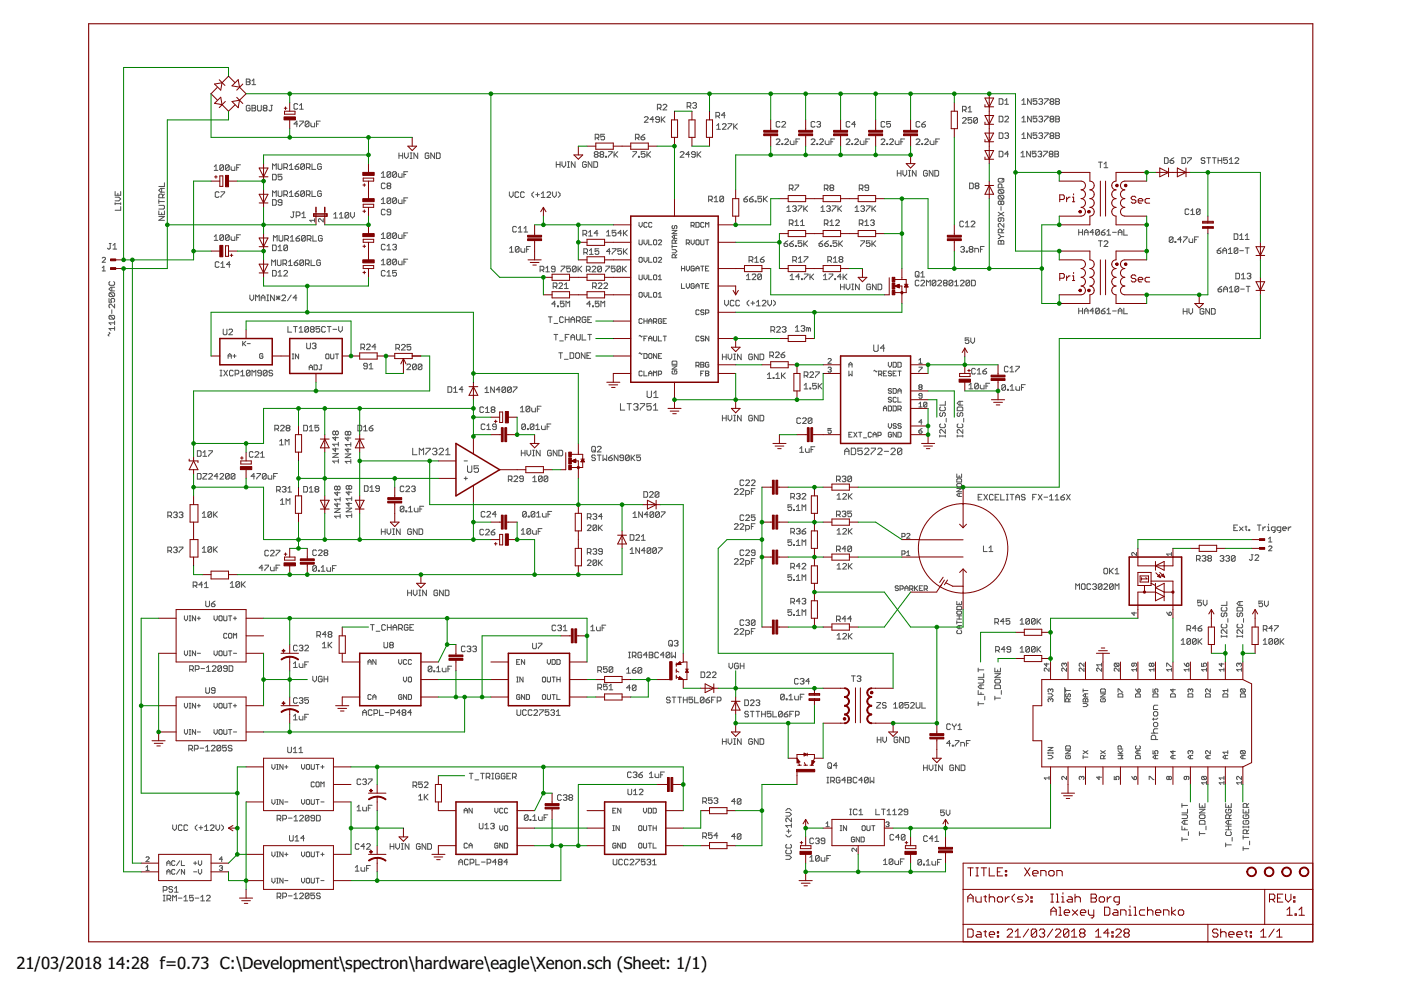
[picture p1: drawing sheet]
<svg xmlns="http://www.w3.org/2000/svg" width="297mm" height="210mm" viewBox="0 0 297 210" stroke-linecap="round" stroke-linejoin="round" font-family="sans-serif">
<defs><g id="words">
<g font-size="3.5">
<text x="3.5" y="205.4">21/03/2018</text>
<text x="22.7" y="205.4">14:28 f=0.73 C:\Development\spectron\hardware\eagle\Xenon.sch (Sheet: 1/1)</text>
</g>
</g></defs>
<g fill="none" stroke="#505050" stroke-width=".21">
<path d="M52.2 16.8h.6l.2 .2-.2 .4 .2 .4-.2 .1h-.6zM52.2 17.4h.6M53.4 17.9h.8M53.4 17.2l.4-.4v1.1M34.3 39.9v.8M34.9 38.8v.7h-1.2M34.9 39.9h-.8l-.4 .4 .4 .4h.8M45.4 35.3l.4-.4v1.2M45.4 36.1h.8M47.4 35.2v.7l-.2 .2h-.4l-.2-.2M47.4 35.2l-.2-.3h-.4l-.2 .3v.7M47.4 35.2l-.8 .7"/>
<path d="M48.6 35.2l-.2-.3h-.4l-.2 .3v.7M48.6 35.2v.7l-.2 .2h-.4l-.2-.2M48.6 35.2l-.8 .7M49 35.3v.6l.2 .2h.6v-.8M50.2 35.5h.4M51 34.9h-.8v1.2M53 22.5l-.2-.2h-.4l-.2 .2v.8l.2 .2h.4l.2-.2v-.4h-.4M53.4 22.3h.6l.2 .2-.2 .4 .2 .4-.2 .2h-.6zM53.4 22.9h.6M54.6 22.3v1l.2 .2h.4l.2-.2v-1M56 22.9l-.2-.2 .2-.4h.4l.2 .2-.2 .4M56 22.9l-.2 .2 .2 .4h.4l.2-.2-.2-.4"/>
<path d="M56 22.9h.4M57.4 22.3h.4M57.6 22.3v1l-.2 .2-.4-.2M57.8 35.9v-1.2l.4 .4 .4-.4v1.2M57.8 37h.6l.2 .1v.9l-.2 .1h-.6zM59 34.7v1l.2 .2h.4l.2-.2v-1M59.8 37h-.8v.5l.4-.1 .4 .1v.5l-.2 .1h-.4l-.2-.1M60.2 35.5h.6l.2-.2v-.4l-.2-.2h-.6v1.2M60.6 35.5l.4 .4M61.4 35.9h.8M61.4 35.1l.4-.4v1.2M62.6 35.3h.6l.2 .4-.2 .2h-.4l-.2-.2z"/>
<path d="M63.1 26.3h-.8l.6-.6v1.2M63.1 22.2l-.2-.2h-.4l-.2 .2v.8l.2 .2h.4l.2-.2M63.4 34.7l-.8 .6M63.5 25.7h.8v.2l-.8 .8v.2M63.5 22.4l.4-.4v1.2M63.5 23.2h.8M64.6 34.9v.8l-.3 .2h-.3l-.2-.2M64.6 34.9l-.3-.2h-.3l-.2 .2v.8M64.6 34.9l-.8 .8M65 35.5h.6l.1-.2v-.4l-.1-.2h-.6v1.2M65.3 35.5l.4 .4M65.5 25.9l-.2-.2h-.4l-.2 .2v.8"/>
<path d="M65.5 25.9v.8l-.2 .2h-.4l-.2-.2M65.5 25.9l-.8 .8M65.9 26.1v.6l.2 .2h.6v-.8M66.1 34.7v1.2h.9M67.1 26.3h.4M67.9 25.7h-.8v1.2M68.1 34.9l-.2-.2h-.4l-.1 .2v.8l.1 .2h.4l.2-.2v-.4h-.4M80.9 36.8l.4-.4v1.2M80.9 37.6h.8M81.7 39l-.3-.2h-.3l-.2 .2v.8l.2 .2h.3l.3-.2M82.3 39.4l-.2-.2 .2-.4h.4l.1 .2-.1 .4M82.3 39.4l-.2 .2 .2 .4h.4l.1-.2-.1-.4"/>
<path d="M82.3 39.4h.4M82.8 36.6l-.1-.2h-.4l-.2 .2v.8M82.8 36.6v.8l-.1 .2h-.4l-.2-.2M82.8 36.6l-.7 .8M84.1 36.6l-.3-.2h-.3l-.3 .2v.8M84.1 36.6v.8l-.3 .2h-.3l-.3-.2M84.1 36.6l-.9 .8M84.5 36.8v.6l.1 .2h.6v-.8M84.6 32.4v1.2M84.6 33h.8M85.4 32.4v1.2M85.6 37h.4"/>
<path d="M85.8 32.4v.8l.4 .4 .4-.4v-.8M86.4 36.4h-.8v1.2M87 33.6h.4M87 32.4h.4M87.2 32.4v1.2M88.6 32.4v1.2l-.8-1.2v1.2M90.9 32.6l-.2-.2h-.4l-.2 .2v.8l.2 .2h.4l.2-.2v-.4h-.3M92.1 32.4v1.2l-.8-1.2v1.2M92.5 32.4h.6l.2 .2v.8l-.2 .2h-.6zM117.9 34.3v1.2M117.9 34.9h.8M118.7 34.3v1.2"/>
<path d="M119.1 34.3v.8l.4 .4 .4-.4v-.8M120.3 35.5h.4M120.3 34.3h.4M120.5 34.3v1.2M121.9 34.3v1.2l-.8-1.2v1.2M124.3 34.5l-.2-.2h-.4l-.2 .2v.8l.2 .2h.4l.2-.2v-.4h-.4M125.5 34.3v1.2l-.8-1.2v1.2M125.9 34.3h.6l.2 .2v.8l-.2 .2h-.6zM126.2 29.3h.6l.2-.2v-.4l-.2-.2h-.6v1.2M126.2 32.7l-.2 .3 .2 .3h.4l.2-.2-.2-.4M126.2 32.7l-.2-.1 .2-.4h.4l.2 .1-.2 .4M126.2 32.7h.4"/>
<path d="M126.6 29.3l.4 .4M127.4 32.7l-.2 .3 .2 .3h.4l.2-.2-.2-.4M127.4 32.7l-.2-.1 .2-.4h.4l.2 .1-.2 .4M127.4 32.7h.4M128.2 28.5h-.8v.6l.4-.2 .4 .2v.4l-.2 .2h-.4l-.2-.2M128.4 33.1h.2v.2h-.2zM129 32.2h.8v.1l-.8 .8v.2M130.2 32.2v1.1M130.4 32.7l.6 .6M131 32.2l-.8 .8M134.2 32.2h.8l-.8 1.1M134.7 29.3h.6l.2-.2v-.4l-.2-.2h-.6v1.2"/>
<path d="M135.1 29.3l.4 .4M135.4 33.1h.2v.2h-.2zM135.9 29.1h.6l.2 .4-.2 .2h-.4l-.2-.2zM136.6 24.9l.2-.2h.4l.2 .2v.2l-.8 .8h.8M136.7 28.5l-.8 .6M136.8 32.2h-.8v.5l.4-.1 .4 .1v.4l-.3 .2h-.3l-.2-.2M137.2 32.2v1.1M137.4 32.7l.5 .6M137.9 32.2l-.7 .8M138.6 25.3h-.8l.6-.6v1.2M139.4 22.9h.6l.2-.2v-.4l-.2-.2h-.6v1.2M139.8 22.9l.4 .4"/>
<path d="M139.8 25.3h-.6l-.2-.2 .2-.4h.4l.2 .2v.8l-.2 .2h-.4l-.2-.2M140.2 24.7v1.2M140.4 25.3l.6 .6M140.6 22.3l.2-.2h.4l.2 .2v.2l-.8 .8h.8M141 24.7l-.8 .8M144.2 32.3l.2-.1h.4l.2 .1v.3l-.8 .7h.8M145.7 22.5h.6l.2-.1v-.5l-.2-.1h-.6v1.1M146.1 22.5l.4 .4M146.2 32.7h-.8l.6-.5v1.1M146.9 21.9l.2-.1h.4l.2 .1-.2 .5M147.3 22.4h.2M147.4 32.7h-.6l-.2-.1 .2-.4h.4l.2 .1v.8l-.2 .2h-.4l-.2-.2"/>
<path d="M147.5 22.4l.2 .1-.2 .4h-.4l-.2-.1M147.8 32.2v1.1M148 32.7l.6 .6M148.6 32.2l-.8 .8M151.8 24.6h.6l.2-.2v-.4l-.2-.2h-.6v1.2M152 26.6l.4-.4v1.2M152 27.4h.8M152.2 24.6l.4 .4M153.2 26.4l.2-.2h.4l.1 .2v.2l-.7 .8h.7M153.8 24.4h-.8l.6-.6v1.2M154.3 26.2h.9v.2l-.9 .8v.2M155.6 26.2v1.2"/>
<path d="M155.7 26.8l.6 .6M156.3 26.2l-.7 .8M164.6 29.7l.2-.2h.4l.2 .2v.2l-.8 .7h.8M165.4 26l-.2-.2h-.4l-.2 .2v.8l.2 .1h.4l.2-.1M165.8 30.5h.2v.1h-.2zM165.8 26l.2-.2h.3l.3 .2v.2l-.8 .7h.8M166.4 29.7l.2-.2h.4l.2 .2v.2l-.8 .7h.8M167.6 29.9v.6l.1 .1h.6v-.7M168.6 39.2h.7l-.7 1.2M168.8 30.1h.3M169.5 29.5h-.7v1.1M172 29.7l.2-.2h.4l.2 .2v.2l-.8 .7h.8"/>
<path d="M172.8 26l-.2-.2h-.4l-.2 .2v.8l.2 .1h.4l.2-.1M173.2 30.5h.2v.1h-.2zM173.2 26l.2-.2h.4l.2 .2-.2 .4M173.6 26.4h.2M173.8 26.4l.2 .1-.2 .4h-.4l-.2-.1M173.8 29.7l.2-.2h.4l.2 .2v.2l-.8 .7h.8M175 29.9v.6l.2 .1h.6v-.7M176.1 39.8l-.1-.2 .1-.4h.5l.2 .2-.2 .4M176.1 39.8l-.1 .2 .1 .4h.5l.2-.2-.2-.4M176.1 39.8h.5M176.2 30.1h.4M177 29.5h-.8v1.1"/>
<path d="M179.4 29.7l.2-.2h.4l.2 .2v.2l-.8 .7h.8M180.2 26l-.2-.2h-.4l-.2 .2v.8l.2 .1h.4l.2-.1M180.6 30.5h.2v.1h-.2zM181.2 29.7l.2-.2h.4l.2 .2v.2l-.8 .7h.8M181.4 26.4h-.8l.6-.6v1.1M182.4 29.9v.6l.2 .1h.6v-.7M183.6 30.1h.4M184.2 39.8h-.6l-.2-.2 .2-.4h.4l.2 .2v.8l-.2 .2h-.4l-.2-.2M184.4 29.5h-.8v1.1M186.8 29.7l.2-.2h.4l.2 .2v.2l-.8 .7h.8M187.6 26l-.2-.2h-.4l-.2 .2v.8l.2 .1h.4l.2-.1M188 30.5h.2v.1h-.2z"/>
<path d="M188.6 29.7l.2-.2h.4l.2 .2v.2l-.8 .7h.8M188.8 25.8h-.8v.6l.4-.2 .4 .2v.4l-.2 .1h-.4l-.2-.1M189.8 29.9v.6l.2 .1h.6v-.7M190.2 36.1v1.2M190.2 36.7h.8M191 30.1h.4M191 36.1v1.2M191.4 36.1v.8l.4 .4 .4-.4v-.8M191.8 29.5h-.8v1.1M192.6 37.3h.4M192.6 36.1h.4M192.8 36.1v1.2"/>
<path d="M194.2 29.7l.2-.2h.4l.2 .2v.2l-.8 .7h.8M194.2 36.1v1.2l-.8-1.2v1.2M195 26l-.2-.2h-.4l-.2 .2v.8l.2 .1h.4l.2-.1M195.4 26.4h.6l.2 .4-.2 .1h-.4l-.2-.1zM195.4 30.5h.2v.1h-.2zM196 29.7l.2-.2h.4l.2 .2v.2l-.8 .7h.8M196.2 25.8l-.8 .6M196.6 36.3l-.2-.2h-.4l-.2 .2v.8l.2 .2h.4l.2-.2v-.4h-.4M197.2 29.9v.6l.2 .1h.6v-.7M197.8 36.1v1.2l-.8-1.2v1.2M198.2 36.1h.6l.2 .2v.8l-.2 .2h-.6zM198.4 30.1h.4"/>
<path d="M199.2 29.5h-.8v1.1M204.1 25.1l.2-.2h.4l.2 .2v.2l-.8 .8h.8M204.1 23.3h.6l.2-.2v-.4l-.2-.2h-.6v1.2M204.4 23.3l.5 .4M205.3 22.9l.4-.4v1.2M205.3 23.7h.7M205.6 38.8h.6l.2 .2v.8l-.2 .2h-.6zM206 24.9h-.7v.6l.4-.2 .3 .2v.4l-.2 .2h-.4l-.1-.2M206.9 39.4l-.1 .2 .1 .4h.4l.2-.2-.2-.4M206.9 39.4l-.1-.2 .1-.4h.4l.2 .2-.2 .4M206.9 39.4h.4M207.2 25.1v.8l-.2 .2h-.3l-.3-.2"/>
<path d="M207.2 25.1l-.2-.2h-.3l-.3 .2v.8M207.2 25.1l-.8 .8M211.6 38l.2-.2h.8l.2 .2v.4l-.2 .2h-.8l-.2-.2zM211.8 20.9h.6l.2 .2v.8l-.2 .2h-.6zM211.8 24.6h.6l.2 .2v.8l-.2 .2h-.6zM211.8 28.2h.6l.2 .2v.8l-.2 .2h-.6zM211.8 32.1h.6l.2 .2v.8l-.2 .2h-.6zM212.4 39.8v-.6l-.2-.2h-.4l-.2 .2v.6h1.2M212.8 37.8l-.4 .4M213 22.1h.8M213 28.4l.2-.2h.4l.2 .2-.2 .4M213 24.8l.2-.2h.4l.2 .2v.2l-.8 .8h.8"/>
<path d="M213 21.3l.4-.4v1.2M213.4 28.8h.2M213.6 28.8l.2 .2-.2 .4h-.4l-.2-.2M213.8 32.7h-.8l.6-.6v1.2M216.5 32.4l.4-.3v1.2M216.5 33.3h.8M216.7 21.3l.4-.4v1.2M216.7 25l.4-.4v1.2M216.7 28.6l.4-.4v1.2M216.7 22.1h.8M216.7 25.8h.8M216.7 29.4h.8"/>
<path d="M218.5 32.1v1.2l-.8-1.2v1.2M218.7 20.9v1.2l-.8-1.2v1.2M218.7 24.6v1.2l-.8-1.2v1.2M218.7 28.2v1.2l-.8-1.2v1.2M219.7 32.1h-.8v.6l.4-.3 .4 .3v.4l-.2 .2h-.4l-.2-.2M219.8 20.9h-.7v.6l.4-.2 .3 .2v.4l-.2 .2h-.4l-.1-.2M219.8 24.6h-.7v.6l.4-.2 .3 .2v.4l-.2 .2h-.4l-.1-.2M219.8 28.2h-.7v.6l.4-.2 .3 .2v.4l-.2 .2h-.4l-.1-.2M220.1 32.3l.2-.2h.4l.2 .2-.2 .4M220.2 28.4l.3-.2h.4l.1 .2-.1 .4M220.2 21.1l.3-.2h.4l.1 .2-.1 .4M220.2 24.8l.3-.2h.4l.1 .2-.1 .4"/>
<path d="M220.5 32.7h.2M220.6 21.5h.3M220.6 25.2h.3M220.6 28.8h.3M220.7 32.7l.2 .2-.2 .4h-.4l-.2-.2M220.9 21.5l.1 .2-.1 .4h-.4l-.3-.2M220.9 25.2l.1 .2-.1 .4h-.4l-.3-.2M220.9 28.8l.1 .2-.1 .4h-.4l-.3-.2M221.3 32.1h.8v.2l-.8 .8v.2M221.4 20.9h.8v.2l-.8 .8v.2M221.4 24.6h.8v.2l-.8 .8v.2M221.4 28.2h.8l-.8 1.2"/>
<path d="M222.7 32.7l-.2 .2 .2 .4h.4l.1-.2-.1-.4M222.7 32.7l-.2-.3 .2-.3h.4l.1 .2-.1 .4M222.7 32.7h.4M222.8 21.5l-.2 .2 .2 .4h.4l.2-.2-.2-.4M222.8 21.5l-.2-.2 .2-.4h.4l.2 .2-.2 .4M222.8 21.5h.4M222.8 25.2l-.2-.2 .2-.4h.4l.2 .2-.2 .4M222.8 25.2l-.2 .2 .2 .4h.4l.2-.2-.2-.4M222.8 28.8l-.2-.2 .2-.4h.4l.2 .2-.2 .4M222.8 28.8l-.2 .2 .2 .4h.4l.2-.2-.2-.4M222.8 25.2h.4M222.8 28.8h.4"/>
<path d="M223.6 32.1h.6l.2 .2-.2 .4 .2 .4-.2 .2h-.6zM223.6 32.7h.6M223.8 24.6h.6l.2 .2-.2 .4 .2 .4-.2 .2h-.6zM223.8 20.9h.6l.2 .2-.2 .4 .2 .4-.2 .2h-.6zM223.8 21.5h.6M223.8 28.2h.6l.2 .2-.2 .4 .2 .4-.2 .2h-.6zM223.8 25.2h.6M223.8 28.8h.6M232.9 34.4h.8M233.3 34.4v1.2M234.1 34.8l.4-.4v1.2M234.1 35.6h.8"/>
<path d="M246.9 33.4h.6l.2 .3v.7l-.2 .2h-.6zM248.1 34h.6l.2 .4-.2 .2h-.4l-.2-.2zM248.9 33.4l-.8 .6M250.6 33.4h.6l.2 .3v.7l-.2 .2h-.6zM251.8 33.4h.8v.3l-.8 .7v.2M255.5 33.7l-.2-.3h-.4l-.2 .4 .2 .2h.4l.2 .4-.2 .2h-.4l-.2-.2M255.9 33.4h.8M256.3 33.4v1.2M257.1 33.4h.8M257.5 33.4v1.2M258.3 34h.7M258.3 33.4v1.2"/>
<path d="M259 33.4v1.2M260.2 33.4h-.8v.6l.4-.2 .4 .2v.4l-.1 .2h-.4l-.3-.2M260.6 34.6h.8M260.6 33.8l.4-.4v1.2M261.8 33.7l.2-.3h.4l.2 .3v.1l-.8 .8h.8M21.7 54.7l.1-.1h.4l.2 .1v.2l-.7 .7h.7M21.7 57.4h.7M21.7 56.8l.3-.4v1M23.2 51.6h.4M23.3 59.7l-.2 .2v.4l.2 .2h.8l.2-.2v-.4l-.2-.2M23.4 51.6v1l-.2 .2-.4-.2M24 52.8h.7"/>
<path d="M24 52l.4-.4v1.2M24.4 41.8h.8l.4 .4-.4 .4h-.8M24.4 40.6v.8h1.2v-.8M24.4 43v.4M24.4 43.2h1.2M25 41v.4M25.6 43.8v.8h-1.2M25.6 43v.4M33.7 43.5h1l.2 .2v.4l-.2 .2h-1M33.7 44.7v.8h1.2v-.8M33.7 45.9h1.2l-1.2 .8h1.2M33.7 42.3v.8"/>
<path d="M33.7 42.7h1.2M34.3 45.1v.4M34.5 41.9v-.6l-.2-.2h-.4l-.2 .2v.6h1.2M34.9 41.1l-.4 .4M45.4 50.2l.4-.4v1.2M45.4 51h.8M46.4 55.7l-.2-.2h-.4l-.2 .2v.8l.2 .2h.4l.2-.2M46.4 40.9l-.2-.2h-.4l-.2 .2v.8l.2 .1h.4l.2-.1M46.8 55.9l.4-.4v1.2M46.8 40.7h.8l-.8 1.1M46.8 56.7h.8M47.4 50v.8l-.2 .2h-.4l-.2-.2"/>
<path d="M47.4 50l-.2-.2h-.4l-.2 .2v.8M47.4 50l-.8 .8M48.6 50l-.2-.2h-.4l-.2 .2v.8M48.6 50v.8l-.2 .2h-.4l-.2-.2M48.6 50l-.8 .8M48.8 56.1h-.8l.6-.6v1.2M49 50.2v.6l.2 .2h.6v-.8M50.2 50.4h.4M51 49.8h-.8v1.2M57.6 56.3v-1.2l.4 .4 .4-.4v1.2M57.8 41.7v-1.2l.4 .4 .4-.4v1.2M57.8 42.3h.6l.2 .2v.8l-.2 .2h-.6z"/>
<path d="M57.8 52h.6l.2 .2v.8l-.2 .1h-.6zM57.8 57.3h.6l.2 .3v.7l-.2 .2h-.6zM58 51.1v-1.2l.4 .4 .4-.4v1.2M58.8 55.1v1l.2 .2h.4l.2-.2v-1M59 40.5v1l.2 .2h.4l.2-.2v-1M59 53.1h.8M59 52.4l.4-.4v1.1M59 57.7l.4-.4v1.2M59 58.5h.8M59.2 49.9v1l.2 .2h.4l.2-.2v-1M59.8 42.9h-.6l-.2-.2 .2-.4h.4l.2 .2v.8l-.2 .2h-.4l-.2-.2M60 55.9h.6l.2-.2v-.4l-.2-.2h-.6v1.2"/>
<path d="M60.2 41.3h.6l.2-.2v-.4l-.2-.2h-.6v1.2M60.2 57.6l.2-.3h.4l.2 .3v.1l-.8 .8h.8M60.4 50.7h.6l.2-.2v-.4l-.2-.2h-.6v1.2M60.4 55.9l.4 .4M60.6 41.3l.4 .4M60.7 50.7l.5 .4M61 52.2l-.2-.2h-.4l-.2 .2v.8M61 52.2v.8l-.2 .1h-.4l-.2-.1M61 52.2l-.8 .8M61.2 56.3h.8M61.2 55.5l.4-.4v1.2M61.4 40.9l.4-.4v1.2"/>
<path d="M61.4 41.7h.8M61.6 51.1h.7M61.6 50.3l.4-.4v1.2M62 44.9h.4M62.2 44.9v1l-.2 .2-.4-.2M62.4 55.7h.6l.2 .4-.2 .2h-.4l-.2-.2zM62.6 41.1h.6l.2 .4-.2 .2h-.4l-.2-.2zM62.8 50.5h.6l.1 .4-.1 .2h-.5l-.1-.2zM62.8 45.7h.6l.2-.1v-.5l-.2-.2h-.6v1.2M63.2 55.1l-.8 .6M63.4 40.5l-.8 .6M63.5 49.9l-.7 .6"/>
<path d="M64 46.1h.8M64 45.3l.4-.4v1.2M64.4 55.3v.8l-.2 .2h-.4l-.2-.2M64.4 55.3l-.2-.2h-.4l-.2 .2v.8M64.4 55.3l-.8 .8M64.6 40.7l-.3-.2h-.3l-.2 .2v.8M64.6 40.7v.8l-.3 .2h-.3l-.2-.2M64.6 40.7l-.8 .8M64.7 50.1v.8l-.2 .2h-.4l-.2-.2M64.7 50.1l-.2-.2h-.4l-.2 .2v.8M64.7 50.1l-.8 .8M64.8 55.9h.6l.2-.2v-.4l-.2-.2h-.6v1.2"/>
<path d="M65 41.3h.6l.1-.2v-.4l-.1-.2h-.6v1.2M65.1 50.7h.6l.2-.2v-.4l-.2-.2h-.6v1.2M65.2 55.9l.4 .4M65.3 41.3l.4 .4M65.5 50.7l.4 .4M66 55.1v1.2h.8M66.1 40.5v1.2h.9M66.3 49.9v1.2h.8M66.7 46.7h-1l.3 .4M66.7 46.4v.7M67.9 55.3l-.1-.2h-.4l-.2 .2v.8l.2 .2h.4l.1-.2v-.4h-.3M68.1 40.7l-.2-.2h-.4l-.1 .2v.8l.1 .2h.4l.2-.2v-.4h-.4"/>
<path d="M68.3 50.1l-.2-.2h-.4l-.2 .2v.8l.2 .2h.4l.2-.2v-.4h-.4M68.5 46.4v.7l-.6-.7-.4 .1v.4l.2 .2M70.8 45.4l.4-.4v1.2M70.8 46.2h.7M72 46.2h.7M72 45.4l.3-.4v1.2M73.9 45.2v.8l-.2 .2h-.4l-.1-.2M73.9 45.2l-.2-.2h-.4l-.1 .2v.8M73.9 45.2l-.7 .8M74.3 45v.8l.4 .4 .4-.4v-.8M80.9 55.3l.4-.4v1.2M80.9 42.4l.4-.4v1.2"/>
<path d="M80.9 49.8l.4-.4v1.2M80.9 56.1h.8M80.9 50.6h.8M80.9 43.2h.8M81.7 44.6l-.3-.2h-.3l-.2 .2v.8l.2 .2h.3l.3-.2M81.7 52l-.3-.2h-.3l-.2 .2v.8l.2 .2h.3l.3-.2M81.7 57.6l-.3-.3h-.3l-.2 .3v.7l.2 .2h.3l.3-.2M82.1 52.2l.4-.4v1.2M82.1 58.5h.7M82.1 57.7l.4-.4v1.2M82.1 53h.7M82.8 42.2v.7l-.1 .3h-.4l-.2-.3"/>
<path d="M82.8 45h-.5l-.2-.2 .2-.4h.4l.1 .2v.8l-.1 .2h-.4l-.2-.2M82.8 49.6v.8l-.1 .2h-.4l-.2-.2M82.8 55.1v.8l-.1 .2h-.4l-.2-.2M82.8 55.1l-.7 .8M82.8 49.6l-.1-.2h-.4l-.2 .2v.8M82.8 42.2l-.1-.2h-.4l-.2 .2v.7M82.8 55.1l-.1-.2h-.4l-.2 .2v.8M82.8 49.6l-.7 .8M82.8 42.2l-.7 .7M83.2 52l.3-.2h.3l.3 .2-.3 .4M83.7 52.4h.1M83.8 52.4l.3 .2-.3 .4h-.3l-.3-.2"/>
<path d="M84.1 49.6l-.3-.2h-.3l-.3 .2v.8M84.1 55.1v.8l-.3 .2h-.3l-.3-.2M84.1 55.1l-.3-.2h-.3l-.3 .2v.8M84.1 42.2l-.3-.2h-.3l-.3 .2v.7M84.1 57.3h-.9v.6l.6-.2 .3 .2v.4l-.3 .2h-.3l-.3-.2M84.1 42.2v.7l-.3 .3h-.3l-.3-.3M84.1 49.6v.8l-.3 .2h-.3l-.3-.2M84.1 55.1l-.9 .8M84.1 49.6l-.9 .8M84.1 42.2l-.9 .7M84.5 55.3v.6l.1 .2h.6v-.8M84.5 42.4v.5l.1 .3h.6v-.8"/>
<path d="M84.5 49.8v.6l.1 .2h.6v-.8M85.6 55.5h.4M85.6 50h.4M85.6 42.6h.4M86.4 42h-.8v1.2M86.4 49.4h-.8v1.2M86.4 54.9h-.8v1.2M108 40.7v.8l.4 .4 .4-.4v-.8M108.1 52.7l.4-.4v1.2M108.1 53.5h.8M109.5 48.2l-.2-.2h-.4l-.2 .2v.8l.2 .2h.4l.2-.2M109.9 48.4l.4-.4v1.2"/>
<path d="M109.9 49.2h.8M110 40.9l-.2-.2h-.4l-.2 .2v.8l.2 .2h.4l.2-.2M110 52.5v.8l-.1 .2h-.4l-.2-.2M110 52.5l-.1-.2h-.4l-.2 .2v.8M110 52.5l-.7 .8M110.4 52.7v.6l.3 .2h.6v-.8M111.1 49.2h.8M111.1 48.4l.4-.4v1.2M111.2 40.9l-.2-.2h-.4l-.2 .2v.8l.2 .2h.4l.2-.2M111.7 52.9h.4M112.4 52.3h-.7v1.2M113.2 40.7l-.4 .4v.4l.4 .4"/>
<path d="M113.6 41.3h.8M114 40.9v.8M114.5 57.3h.6l.2-.3v-.3l-.2-.2h-.6v1.1M114.8 41.1l.4-.4v1.2M114.8 41.9h.7M114.9 57.3l.4 .3M115.7 57.6h.8M115.7 56.9l.4-.4v1.1M116 40.9l.2-.2h.4l.2 .2v.2l-.8 .8h.8M117.2 40.7v.8l.4 .4 .3-.4v-.8M117.7 57h-.6l-.2-.1 .2-.4h.4l.2 .2v.7l-.2 .2h-.4l-.2-.2M118.3 40.7l.4 .4v.4l-.4 .4"/>
<path d="M119 56.4h.8v.2l-.8 .8v.2M120.9 56.4h-.7v.6l.3-.2 .4 .2v.4l-.1 .2h-.4l-.2-.2M122.2 56.6l-.3-.2h-.3l-.3 .2v.8M122.2 56.6v.8l-.3 .2h-.3l-.3-.2M122.2 56.6l-.9 .8M122.6 56.4v1.2M122.7 57l.6 .6M123.3 56.4l-.7 .8M123.6 49.7h.6l.2-.3v-.3l-.2-.2h-.6v1.1M123.8 53.6h.6l.2-.3v-.3l-.2-.3h-.6v1.2M124 49.7l.4 .3M124.2 53.6l.4 .3"/>
<path d="M124.3 57.3h.6l.2-.3v-.3l-.2-.2h-.6v1.1M124.7 57.3l.4 .3M124.8 50h.8M124.8 49.3l.4-.4v1.1M125 53.9h.8M125 53.1l.4-.4v1.2M125.5 56.7l.2-.2h.4l.2 .2v.2l-.8 .7h.8M126.8 49.4h-.8l.6-.5v1.1M127 52.7h-.8v.6l.4-.2 .4 .2v.4l-.2 .2h-.4l-.2-.2M127.5 56.7l-.2-.2h-.4l-.2 .2v.7M127.5 56.7v.7l-.2 .2h-.4l-.2-.2M127.5 56.7l-.8 .7"/>
<path d="M128.4 56.4h.8v.2l-.8 .8v.2M128.6 49.2l.4-.4v1.2M128.6 50h.8M129.4 53.3h-.8l.6-.6v1.2M129.8 52.7h.8v.2l-.8 .8v.2M130.4 56.4h-.8v.6l.4-.2 .4 .2v.4l-.2 .2h-.4l-.2-.2M130.6 48.8h-.8v.6l.4-.2 .4 .2v.4l-.2 .2h-.4l-.2-.2M131.6 56.6l-.2-.2h-.4l-.2 .2v.8M131.6 56.6v.8l-.2 .2h-.4l-.2-.2M131.6 56.6l-.8 .8M131.8 49.4h-.8l.6-.6v1.2M131.8 52.7h-.8v.6l.4-.2 .4 .2v.4l-.2 .2h-.4l-.2-.2"/>
<path d="M132 56.4v1.2M132.2 48.8v1.2M132.2 52.7v1.2M132.2 57l.6 .6M132.4 49.4l.6 .6M132.4 53.3l.6 .6M132.8 56.4l-.8 .8M133 48.8l-.8 .8M133 52.7l-.8 .8M135.5 54.7l.2-.1h.3l.2 .1v.7l-.2 .2h-.3l-.2-.2zM135.5 58.3v.8l.2 .2h.3l.2-.2v-.8M135.5 47.2v.6l.3 .4 .4-.4v-.6"/>
<path d="M135.5 50.9v.8l.2 .2h.3l.2-.2v-.8M136.5 50.9v.6l.4 .4 .3-.4v-.6M136.5 54.6v.7l.4 .3 .3-.3v-.7M136.5 58.3v.7l.4 .3 .3-.3v-.7M137.2 47.3l-.2-.1h-.3l-.2 .1v.7l.2 .2h.3l.2-.2M137.5 58.3v1h.7M137.5 50.9v1h.7M137.5 54.6v1h.7M138.2 47.3l-.2-.1h-.3l-.2 .1v.7l.2 .2h.3l.2-.2M138.6 58.5l.1-.2h.4l.1 .2v.6l-.1 .2h-.4l-.1-.2zM138.6 51l.1-.1h.4l.1 .1v.7l-.1 .2h-.4l-.1-.2zM138.7 54.6h.4l.1 .1v.7l-.1 .2h-.4l-.1-.2v-.7z"/>
<path d="M139.6 51l.2-.1h.3l.2 .1-.7 .9h.7M139.6 59.3h.7M139.6 58.6l.3-.3v1M139.6 54.7l.2-.1h.3l.2 .1v.2l-.7 .7h.7M142.5 52.3h1M142.5 51.9v.7M142.5 52.9h.7l.3 .4-.3 .3h-.7M142.5 48.9h1l-1 .6h1M142.7 47.8l-.2 .2v.3l.2 .2 .3-.2v-.3l.2-.2 .3 .2v.3l-.2 .2M143 49.9v.6M143.2 54.7v-.6l-.2-.1h-.3l-.2 .1v.6h1M143.2 51.6v-.5l-.2-.2h-.3l-.2 .2v.5h1"/>
<path d="M143.5 49.9h-.7l-.3 .3 .3 .3h.7M143.5 54l-.3 .3M143.5 50.9l-.3 .3M144.5 56.4v1M144.5 56.9h.7M145.2 56.4v1M145.5 56.4v.7l.3 .3 .4-.3v-.7M145.5 51.5h.5l.2-.1v-.4l-.2-.1h-.5v1M145.8 51.5l.4 .4M146.5 47.8h.5l.2-.1v-.4l-.2-.1h-.5v1M146.5 50.9v.6l.4 .4 .3-.4v-.6M146.9 47.8l.3 .4"/>
<path d="M147.2 56.6l-.2-.2h-.3l-.2 .2v.7l.2 .1h.3l.2-.1v-.4h-.3M147.6 47.2h.5l.1 .1v.7l-.1 .2h-.5zM147.6 57.4v-.6l.3-.4 .3 .4v.6M147.6 56.9h.6M147.7 50.9h.4l.1 .1v.7l-.1 .2h-.4l-.1-.2v-.7zM148.6 50.9v.8l.1 .2h.4l.1-.2v-.8M148.6 56.4h.6M148.9 56.4v1M149.2 47.3l-.1-.1h-.4l-.1 .1v.7l.1 .2h.4l.1-.2M149.6 48.2v-1l.3 .3 .4-.3v1M149.6 50.9h.7M149.6 56.9h.3"/>
<path d="M149.9 50.9v1M150.2 42.4h.6l.2-.2v-.4l-.2-.2h-.6v1.2M150.3 56.4h-.7v1h.7M150.6 42.4l.4 .4M151.4 42.8h.8M151.4 42l.4-.4v1.2M153.4 41.8v.8l-.2 .2h-.4l-.2-.2M153.4 41.8l-.2-.2h-.4l-.2 .2v.8M153.4 41.8l-.8 .8M157.7 42.2h.6l.2 .4-.2 .2h-.4l-.2-.2zM158.3 59.3h.8M158.3 58.5l.4-.4v1.2"/>
<path d="M158.5 41.6l-.8 .6M158.8 55.2h.6l.2-.2v-.4l-.2-.2h-.6v1.2M158.9 42.2h.6l.2 .4-.2 .2h-.4l-.2-.2zM159.2 55.2l.4 .4M159.5 58.3l.2-.2h.4l.2 .2v.2l-.8 .8h.8M159.7 41.6l-.8 .6M160 55.6h.8M160 54.8l.4-.4v1.2M160.1 42.6h.2v.2h-.2zM161.2 55h.6l.2 .4-.2 .2h-.4l-.2-.2zM161.4 58.3l-.2-.2h-.4l-.1 .2v.8M161.4 58.3v.8l-.2 .2h-.4l-.1-.2"/>
<path d="M161.4 58.3l-.7 .8M161.5 41.6h-.8v.6l.4-.2 .4 .2v.4l-.2 .2h-.4l-.2-.2M161.9 41.6v1.2M162 54.4l-.8 .6M162.1 42.2l.6 .6M162.7 41.6l-.8 .8M166.2 51.7h.6l.2 .3-.2 .3h-.4l-.2-.3zM166.8 44l.4-.4v1.2M166.8 44.8h.8M167 51.1l-.8 .6M167.3 47.4h.6l.2-.2v-.4l-.2-.2h-.6v1.2M167.3 40h.6l.2-.2v-.4l-.2-.2h-.6v1.2"/>
<path d="M167.4 51.7h.6l.2 .3-.2 .3h-.4l-.2-.3zM167.5 59.3h.8M167.5 58.5l.4-.4v1.2M167.7 40l.4 .4M167.7 47.4l.4 .4M168 43.9l.2-.3h.4l.2 .3-.2 .3M168.1 55.2h.6l.2-.2v-.4l-.2-.2h-.6v1.2M168.2 51.1l-.8 .6M168.4 44.2h.2M168.5 55.2l.4 .4M168.6 47.8h.7M168.6 47l.3-.4v1.2"/>
<path d="M168.6 44.2l.2 .2-.2 .4h-.4l-.2-.2M168.6 52h.2v.3h-.2zM169.2 43.6h.8v.3l-.8 .7v.2M169.3 54.8l.4-.4v1.2M169.3 55.6h.8M169.5 58.7h-.8l.6-.6v1.2M169.7 47l.4-.4v1.2M169.7 47.8h.8M169.9 59.1h.2v.2h-.2zM170 51.1h-.8v.6l.4-.2 .4 .2v.3l-.2 .3h-.4l-.2-.3M170.4 43.6v1.2M170.4 51.1v1.2"/>
<path d="M170.5 54.4h.8v.2l-.8 .8v.2M170.5 58.1h.8v.2l-.8 .8v.2M170.6 44.2l.6 .6M170.6 51.7l.6 .6M171.2 43.6l-.8 .8M171.2 51.1l-.8 .8M171.7 58.1v1.2M171.9 58.7l.6 .6M172.5 58.1l-.8 .8M173.7 51.7h.5l.2 .3-.2 .3h-.4l-.1-.3zM174.1 44.8h.8M174.1 44l.4-.4v1.2"/>
<path d="M174.4 51.1l-.7 .6M174.6 58.5l.4-.4v1.2M174.6 59.3h.8M174.8 40h.6l.2-.2v-.4l-.2-.2h-.6v1.2M174.8 47.4h.6l.2-.2v-.4l-.2-.2h-.6v1.2M174.9 51.7h.6l.1 .3-.1 .3h-.5l-.1-.3zM175.2 40l.4 .4M175.2 47.4l.4 .4M175.3 43.9l.2-.3h.4l.1 .3-.1 .3M175.5 55.2h.6l.2-.2v-.4l-.2-.2h-.6v1.2M175.6 51.1l-.7 .6M175.7 44.2h.2"/>
<path d="M175.8 58.1h.8v.2l-.8 .8v.2M175.9 44.2l.1 .2-.1 .4h-.4l-.2-.2M175.9 55.2l.4 .4M176 47l.4-.4v1.2M176 47.8h.8M176 52h.2v.3h-.2zM176.4 43.6h.8v.3l-.8 .7v.2M176.7 55.6h.8M176.7 54.8l.4-.4v1.2M177 59.1h.2v.2h-.2zM177.2 46.8l.2-.2h.4l.1 .2v.2l-.7 .8h.7M177.4 51.1h-.8v.6l.4-.2 .4 .2v.3l-.2 .3h-.4l-.2-.3"/>
<path d="M177.7 43.6v1.2M177.8 44.2l.6 .6M177.8 51.1v1.2M178 51.7l.6 .6M178.1 55l-.2-.2 .2-.4h.4l.2 .2-.2 .4M178.1 55l-.2 .2 .2 .4h.4l.2-.2-.2-.4M178.1 55h.4M178.4 58.7h-.8l.6-.6v1.2M178.4 43.6l-.7 .8M178.6 51.1l-.8 .8M178.8 58.1v1.2M179 58.7l.6 .6"/>
<path d="M179.6 58.1l-.8 .8M181.3 44.8h.8M181.3 44l.4-.4v1.2M182.2 40h.6l.2-.2v-.4l-.2-.2h-.6v1.2M182.2 47.4h.6l.2-.2v-.4l-.2-.2h-.6v1.2M182.5 43.9l.2-.3h.4l.2 .3-.2 .3M182.5 51.1h.8v.2l-.8 .7v.3M182.6 47.4l.4 .4M182.6 40l.4 .4M182.9 44.2h.2M183.1 44.2l.2 .2-.2 .4h-.4l-.2-.2M183.4 47l.4-.4v1.2"/>
<path d="M183.4 47.8h.8M183.7 43.6h.8v.3l-.8 .7v.2M184.5 51.1h-.8v.6l.4-.2 .4 .2v.3l-.2 .3h-.4l-.2-.3M184.6 46.8l.2-.2h.4l.2 .2-.2 .4M184.9 43.6v1.2M184.9 51.1v1.2M185 47.2h.2M185.1 44.2l.6 .6M185.1 51.7l.6 .6M185.2 47.2l.2 .2-.2 .4h-.4l-.2-.2M185.7 43.6l-.8 .8M185.7 51.1l-.8 .8"/>
<path d="M194.2 57.6h.4l.2 .1v.8l-.2 .2h-.4l-.1-.2v-.8zM194.4 58.3l.4 .4M194.8 59.6l-.2-.2h-.4l-.1 .2v.8l.1 .2h.4l.2-.2M195.2 59.6l.2-.2h.4l.2 .2v.2l-.8 .8h.8M195.2 58l.4-.4v1.1M195.2 58.7h.8M198.4 59.6v.8l-.2 .2h-.4l-.2-.2M198.4 59.6l-.2-.2h-.4l-.2 .2v.8M198.4 59.6l-.8 .8M198.8 59.6l.2-.2h.4l.2 .2v.2l-.8 .8h.8M202 59.6l-.2-.2h-.4l-.2 .2v.8M202 59.6v.8l-.2 .2h-.4l-.2-.2"/>
<path d="M202 59.6l-.8 .8M202.4 59.8l.4-.4v1.2M203.6 59.6l.2-.2h.4l.2 .2v.2l-.8 .8h.8M203.7 52.5l.2-.2h.4l.2 .2-.2 .4M204.1 52.9h.2M204.3 52.9l.2 .2-.2 .4h-.4l-.2-.2M204.3 47.1l-.2-.2h-.4l-.2 .2v.8l.2 .2h.4l.2-.2M204.7 47.3l.4-.4v1.2M204.7 48.1h.8M204.9 53.3h.2v.2h-.2zM205.6 59.6v.8l-.2 .2h-.4l-.2-.2M205.6 59.6l-.2-.2h-.4l-.2 .2v.8"/>
<path d="M205.6 59.6l-.8 .8M205.7 52.9l-.2 .2 .2 .4h.4l.2-.2-.2-.4M205.7 52.9l-.2-.2 .2-.4h.4l.2 .2-.2 .4M205.7 52.9h.4M205.9 47.1l.2-.2h.4l.2 .2v.2l-.8 .8h.8M206 59.4h.6l.2 .2v.8l-.2 .2h-.6zM206.7 53.5v-.8h.6l.2 .2v.6M207.9 52.9h.4M208.7 52.3h-.8v1.2M211.6 51.2l.2-.2 .4 .2 .4-.2 .2 .2v.6h-1.2zM211.6 49.8h.2l.4 .4M211.6 45l1.2 .8"/>
<path d="M211.8 40.2l-.2 .2v.4l.2 .2h.8M211.8 41.4h.8l.2 .2v.4l-.2 .2M211.8 41.4l-.2 .2v.4l.2 .2h.8M211.8 40.2h.8l.2 .2v.4l-.2 .2M211.8 41.4l.8 .8M211.8 40.2l.8 .8M212.2 46.2v.6l-.2 .2-.4-.2v-.4l.2-.2h.8l.2 .2v.4l-.2 .2M212.2 50.2l-.4 .4h-.2M212.2 42.8l-.2-.2-.4 .2v.4l.2 .2 .4-.2M212.2 42.8l.2-.2 .4 .2v.4l-.2 .2-.4-.2M212.2 42.8v.4M212.2 43.8v.8"/>
<path d="M212.2 51.2v.6M212.2 50.2h.6M212.4 49.4v-.6l-.2-.2h-.4l-.2 .2v.6h1.2M212.8 48.6l-.4 .4M212.8 47.4v.8l-.8-.8-.4 .2v.4l.2 .2M212.8 45l-1.2 .8M228.7 48.7v1.1M228.7 49.3h.8M229.5 48.7v1.1M229.9 49.3h.8M229.9 49.8v-.8l.4-.3 .4 .3v.8M231.9 49.3h-.8l.6-.6v1.1"/>
<path d="M232.9 51.1h.8M233.1 48.9l-.2-.2h-.4l-.2 .2v.7M233.1 48.9v.7l-.2 .2h-.4l-.2-.2M233.1 48.9l-.8 .7M233.3 51.1v1.2M233.5 49.3h.6l.2 .3-.2 .2h-.4l-.2-.2zM234.1 51.3l.2-.2h.4l.2 .2v.2l-.8 .8h.8M234.3 48.7l-.8 .6M234.7 49.8h.8M234.7 49l.4-.3v1.1M235.9 49.3h.8M237.1 49.3h.8"/>
<path d="M237.1 49.8v-.8l.4-.3 .4 .3v.8M238.3 48.7v1.1h.8M248.7 50.4l-.2-.2h-.4l-.2 .2v.8M248.7 50.4v.8l-.2 .2h-.4l-.2-.2M248.7 50.4l-.8 .8M249.1 51.2h.2v.2h-.2zM250.5 50.8h-.8l.6-.6v1.2M250.9 50.2h.8l-.8 1.2M252.1 44.5l-.2-.2h-.4l-.2 .2v.8l.2 .2h.4l.2-.2M252.1 50.6v.6l.2 .2h.6v-.8M252.5 44.7l.4-.4v1.2M252.5 45.5h.8"/>
<path d="M253.3 50.8h.4M254.1 50.2h-.8v1.2M254.4 44.5v.8l-.1 .2h-.4l-.2-.2M254.4 44.5l-.1-.2h-.4l-.2 .2v.8M254.4 44.5l-.7 .8M258.1 53.1h.6l.2 .4-.2 .2h-.4l-.2-.2zM258.9 52.6l-.8 .5M259.3 53.1h.8M259.3 53.7v-.8l.4-.3 .4 .3v.8M260.5 53.7h.7M260.5 52.9l.4-.3v1.1M261.7 49.6h.6l.1 .2v.8l-.1 .2h-.6z"/>
<path d="M262 57.9h.6l.2 .2v.8l-.2 .2h-.6zM262.4 52.7l-.1-.1h-.4l-.2 .1v.8M262.4 52.7v.8l-.1 .2h-.4l-.2-.2M262.4 52.7l-.7 .8M262.8 50l.4-.4v1.2M262.8 50.8h.8M262.8 53.1h.8M263.2 59.1h.8M263.2 58.3l.4-.4v1.2M264 50.8h.8M264 50l.4-.4v1.2M264 52.6h.8"/>
<path d="M264.4 58.1l.2-.2h.4l.2 .2-.2 .4M264.4 52.6v1.1M264.8 58.5h.2M265 58.5l.2 .2-.2 .4h-.4l-.2-.2M23.1 70.5l.2 .2-.4 .4 .2 .1M23.1 63.3v.8h.6l-.2-.4 .2-.4h.4l.2 .2v.4l-.2 .2M23.3 62.1h.8l.2 .2v.4l-.2 .2M23.3 66.9h.8l.2 .2v.4l-.2 .2M23.3 66.9l-.2 .2v.4l.2 .2h.8M23.3 62.1l-.2 .2v.4l.2 .2h.8M23.3 66.9l.8 .8M23.3 62.1l.8 .8"/>
<path d="M23.7 60.9v.8M23.7 65.7v.8M24.3 69.7h-1.2l.4 .3M24.3 64.5v.8l-.8-.8-.4 .2v.4l.2 .2M24.3 68.1v.8M24.3 69.3v.7M24.3 68.5h-1.2l.4 .4M24.3 60.9h-.8l-.4 .4 .4 .4h.8M46.7 79.7h.4M46.7 78.5h.4M46.9 78.5v1.2M47.3 69.8v1l.2 .2h.4l.2-.2v-1"/>
<path d="M47.5 78.5l.7 1.2M48.2 78.5l-.7 1.2M48.4 75.5h.6M48.4 76v-.7l.3-.3 .3 .3v.7M48.5 70l.2-.2h.4l.2 .2v.2l-.8 .8h.8M49.4 75.5h.7M49.4 78.7l-.1-.2h-.4l-.2 .2v.8l.2 .2h.4l.1-.2M49.7 75.1v.7M49.8 79.3h.6l.2-.2v-.4l-.2-.2h-.6v1.2M51 79.7h.8M51 78.9l.4-.4v1.2M51.5 72.4v.9"/>
<path d="M51.6 72.9l.5 .4M52.1 72.4l-.6 .6M52.4 72.9h.7M53 62.5v.9l.4 .4 .4-.4v-.9M53 78.7v.8l-.2 .2h-.4l-.2-.2M53 78.7l-.2-.2h-.4l-.2 .2v.8M53 78.7l-.8 .8M53.4 79.7v-1.2l.4 .4 .4-.4v1.2M54.2 63.8v-1.3l.4 .4 .4-.4v1.3M55.4 63.8v-.9l.4-.4 .4 .4v.9M55.4 63.2h.8M55.4 79.1h-.6l-.2-.2 .2-.4h.4l.2 .2v.8l-.2 .2h-.4l-.2-.2"/>
<path d="M55.7 75.1l-.1-.1h-.4l-.1 .1v.7l.1 .2h.4l.1-.2v-.3h-.3M56.6 63.8h.4M56.6 62.5h.4M56.6 78.7v.8l-.2 .2h-.4l-.2-.2M56.6 78.7l-.2-.2h-.4l-.2 .2v.8M56.6 78.7l-.8 .8M56.8 62.5v1.3M57.8 78.7l-.2-.2h-.4l-.2 .2 .2 .4h.4l.2 .2-.2 .4h-.4l-.2-.2M58.2 62.5v1.3l-.8-1.3v1.3M58.6 63.2h.8M58.6 62.8l.8 .7M59 62.8v.7"/>
<path d="M59.4 62.8l-.8 .7M59.8 62.8l.2-.3h.3l.3 .3v.1l-.8 .9h.8M61 69.2v1.2h.8M61.7 62.5l-.7 1.3M62 75.1h.3M62 76.1h.3M62.1 75.1v1M62.2 69.2h.8M62.6 69.2v1.2M62.9 63.2h-.8l.6-.7v1.3M63.3 75.1v1l-.7-1v1M63.4 70.4h.8"/>
<path d="M63.4 69.6l.4-.4v1.2M65 72.7v1l.2 .2h.4l.2-.2v-1M65.4 69.4l-.2-.2h-.4l-.2 .2v.8M65.4 69.4v.8l-.2 .2h-.4l-.2-.2M65.4 69.4l-.8 .8M65.6 78.4v-.7l.3-.3 .4 .3v.7M65.6 77.9h.7M66 69.8l-.2 .2 .2 .4h.4l.2-.2-.2-.4M66 69.8l-.2-.2 .2-.4h.4l.2 .2-.2 .4M66 69.8h.4M66.2 73l.2-.3h.4l.2 .3-.2 .3M66.6 77.4h.5l.2 .2v.6l-.2 .2h-.5z"/>
<path d="M66.6 73.3h.2M66.8 73.3l.2 .3-.2 .3h-.4l-.2-.2M67.8 69.2h-.8v.6l.4-.2 .4 .2v.4l-.2 .2h-.4l-.2-.2M67.9 77.4h.4M68.1 77.4v.8l-.2 .2-.3-.2M69 69.4l-.2-.2h-.4l-.2 .2v.8l.2 .2h.4l.2-.2M69.2 75.1h.4l.1 .1v.7l-.1 .2h-.4l-.1-.2v-.7zM69.4 69.2h.8M69.8 69.2v1.2M70.1 75.1v.8l.2 .2h.3l.2-.2v-.8M70.6 69.8h.8M71.1 75.1h.7"/>
<path d="M71.5 75.1v1M71.8 69.2v.8l.4 .4 .4-.4v-.8M76.5 73.7h.6l.2-.1v-.4l-.2-.2h-.6v1.1M76.9 73.7l.4 .4M77.7 73.2l.2-.2h.4l.2 .2v.2l-.8 .7h.8M77.9 77.6h-.6l-.2-.2 .2-.4h.4l.2 .2v.8l-.2 .2h-.4l-.2-.2M78.3 78.2h.8M78.3 77.4l.4-.4v1.2M79.7 73.6h-.8l.6-.6v1.1M83.9 73.8h.6l.2-.2v-.4l-.2-.2h-.6v1.2M84.3 73.8l.4 .4M85.1 73.2l.2-.2h.4l.2 .2v.2l-.8 .8h.8"/>
<path d="M86.3 77.4l.2-.2h.4l.2 .2v.2l-.8 .8h.8M87.1 73h-.8v.6l.4-.2 .4 .2v.4l-.2 .2h-.4l-.2-.2M88.3 77.4v.8l-.2 .2h-.4l-.2-.2M88.3 77.4l-.2-.2h-.4l-.2 .2v.8M88.3 77.4l-.8 .8M89.5 77.4v.8l-.2 .2h-.4l-.2-.2M89.5 77.4l-.2-.2h-.4l-.2 .2v.8M89.5 77.4l-.8 .8M116.3 67.2h.8M116.6 67.2v1.2M117.3 60.8h.6l.2-.2v-.4l-.2-.2h-.6v1.2M117.5 68.6h.8"/>
<path d="M117.5 70.9h.8M117.7 60.8l.4 .4M117.8 64.5h-.8l.6-.6v1.1M117.9 70.9v1.2M118.2 64.9h.2v.1h-.2zM118.5 74.8h.8M118.5 60.2l.2-.2h.4l.2 .2v.2l-.8 .8h.8M118.7 72.3h.7M118.9 74.8v1.2M119.4 67.4l-.1-.2h-.4l-.2 .2v.8l.2 .2h.4l.1-.2M119.6 63.9h-.8v.6l.4-.3 .4 .3v.4l-.2 .1h-.4l-.2-.1M119.7 76.2h.8"/>
<path d="M119.7 61.2h.8M119.7 60.4l.4-.4v1.2M119.8 67.2v1.2M119.8 67.8h.8M119.8 71.5h.4M120 65v-1.1l.4 .3 .4-.3v1.1M120.6 70.9h-.8v1.2M120.6 67.2v1.2M120.9 74.8h.6l.1 .2v.8l-.1 .2h-.6zM121.1 72.1v-.8l.3-.4 .4 .4v.8M121.1 67.8h.7M121.1 68.4v-.8l.3-.4 .4 .4v.8"/>
<path d="M121.1 71.5h.7M122 75l.3-.2h.3l.3 .2v.8l-.3 .2h-.3l-.3-.2zM122.2 68h.6l.2-.2v-.4l-.2-.2h-.6v1.2M122.2 70.9v1l.2 .2h.4l.2-.2v-1M122.6 68l.4 .4M123.4 70.9v1.2h.8M124 74.8v1.2l-.7-1.2v1.2M124.2 67.4l-.2-.2h-.4l-.2 .2v.8l.2 .2h.4l.2-.2v-.4h-.4M124.4 75.4h.4M124.6 67.8h.4M124.6 70.9h.8M125 70.9v1.2"/>
<path d="M125.2 64.5h-.8l.6-.6v1.1M125.2 74.8h-.8v1.2h.8M125.4 67.2h-.8v1.2h.8M125.6 64.9h.2v.1h-.2zM125.6 60.8h.6l.2-.2v-.4l-.2-.2h-.6v1.2M126 60.8l.4 .4M126.8 60.2l.2-.2h.4l.2 .2v.2l-.8 .8h.8M127 63.9h-.8v.6l.4-.3 .4 .3v.4l-.2 .1h-.4l-.2-.1M127.4 65v-1.1l.4 .3 .4-.3v1.1M128 60.2l.2-.2h.4l.2 .2v.2l-.8 .8h.8M135.5 62.2l.2-.2h.3l.2 .2v.6l-.2 .2h-.3l-.2-.2zM135.5 71.3l.2-.2 .3 .3 .2-.1"/>
<path d="M135.5 75l.2-.2 .3 .3 .2-.1M136.2 67.7l-.2-.1h-.3l-.2 .1v.7l.2 .2h.3l.2-.2M136.2 78.8l-.2-.1h-.3l-.2 .1v.7l.2 .2h.3l.2-.2M136.5 62v.7l.4 .3 .3-.3v-.7M136.5 75h.5l.2 .1v.7l-.2 .2h-.5zM136.5 78.7v1h.7M136.5 67.6v1M136.5 71.8h.4M136.5 68.1h.7M137.2 67.6v1M137.2 71.3h-.7v1M137.5 75.1l.2-.1h.3l.2 .1v.7l-.2 .2h-.3l-.2-.2z"/>
<path d="M137.5 72.3v-.7l.4-.3 .3 .3v.7M137.5 68.6v-.7l.4-.3 .3 .3v.7M137.5 62v1h.7M137.5 79.7v-.7l.4-.3 .3 .3v.7M137.5 79.2h.7M137.5 71.8h.7M137.5 68.1h.7M138.6 79.7v-1l.3 .3 .3-.3v1M138.6 62.2l.1-.2h.4l.1 .2v.6l-.1 .2h-.4l-.1-.2zM138.6 68.2h.5l.1-.1v-.4l-.1-.1h-.5v1M138.6 71.3v.8l.1 .2h.4l.1-.2v-.8M138.9 68.2l.3 .4"/>
<path d="M139.2 75v1l-.6-1v1M139.6 71.3v1h.7M139.6 79.4h.5l.2-.2v-.4l-.2-.1h-.5v1M139.6 62.3l.3-.3v1M139.6 63h.7M139.6 75.5h.3M140.3 67.7l-.2-.1h-.3l-.2 .1v.7l.2 .2h.3l.2-.2v-.3h-.4M140.3 75h-.7v1h.7M140.6 71.3h.7M140.6 68.1h.3M140.9 71.3v1M141.3 67.6h-.7v1h.7"/>
<path d="M142.5 77.6h1l-1 .7h1M142.7 78.6l-.2 .2v.3l.2 .2h.6l.2-.2v-.3l-.2-.2h-.3v.4M142.7 76.6h.6l.2 .1v.5h-1v-.5zM144.5 60.1v1.1h.7M145.5 60.1v.7l.3 .4 .4-.4v-.7M147.2 60.3l-.2-.2h-.3l-.2 .2v.7l.2 .2h.3l.2-.2v-.4h-.3M147.6 77.5h.5l.1-.2v-.3l-.1-.2h-.5v1.1M147.6 61.2v-.7l.3-.4 .3 .4v.7M147.6 60.6h.6M147.9 77.5l.3 .4M148.2 71.4l-.1-.1h-.4l-.1 .1v.7l.1 .2h.4l.1-.2M148.2 65.9l-.1-.2h-.4l-.1 .2v.6l.1 .2h.4l.1-.2"/>
<path d="M148.6 76.8h.5l.1 .2-.1 .3 .1 .4-.1 .2h-.5zM148.6 79.2h.3M148.6 60.1h.6M148.6 77.3h.5M148.9 60.1v1.1M149.2 65.9l-.1-.2h-.4l-.1 .3 .1 .2h.4l.1 .3-.1 .2h-.4l-.1-.2M149.2 71.4l-.1-.1h-.4l-.1 .3 .1 .2h.4l.1 .3-.1 .2h-.4l-.1-.2M149.2 78.7h-.6v1M149.6 78.7h.5l.2 .1-.2 .4 .2 .3-.2 .2h-.5zM149.6 66.4h.5l.2-.2v-.3l-.2-.2h-.5v1M149.6 79.2h.5M149.6 60.6h.3"/>
<path d="M150.3 77l-.2-.2h-.3l-.2 .2v.7l.2 .2h.3l.2-.2v-.4h-.4M150.3 60.1h-.7v1.1h.7M150.3 71.3v1l-.7-1v1M153.2 75.1v1.2M153.2 75.7h.8M153.6 63.7v.8l.4 .4 .4-.4v-.8M154 75.1v1.2M154.4 75.1v.8l.3 .4 .5-.4v-.8M155.6 76.3h.4M155.6 75.1h.4M155.6 63.9l-.2-.2h-.4l-.2 .2v.8l.2 .2h.4l.2-.2M155.8 75.1v1.2"/>
<path d="M156.8 63.9l-.2-.2h-.4l-.2 .2v.8l.2 .2h.4l.2-.2M157.1 75.1v1.2l-.7-1.2v1.2M158.8 63.7l-.4 .4v.4l.4 .4M159.2 64.3h.8M159.5 75.3l-.2-.2h-.4l-.2 .2v.8l.2 .2h.4l.2-.2v-.4h-.4M159.6 63.9v.8M160.4 64.9h.8M160.4 64.1l.4-.4v1.2M160.7 75.1v1.2l-.8-1.2v1.2M161.1 75.1h.6l.2 .2v.8l-.2 .2h-.6zM161.6 63.9l.2-.2h.4l.2 .2v.2l-.8 .8h.8M162.7 79.5l.4-.4v1.1"/>
<path d="M162.8 63.7v.8l.4 .4 .4-.4v-.8M163.2 75.4h.6l.2-.2v-.4l-.2-.2h-.6v1.2M163.4 70h.6l.3-.2v-.4l-.3-.1h-.6v1.1M163.6 75.4l.4 .4M163.9 70l.4 .4M164 63.7l.4 .4v.4l-.4 .4M164.4 74.8l.2-.2h.4l.2 .2v.2l-.8 .8h.8M164.5 79.5l.4-.4v1.1M164.7 69.4l.1-.1h.4l.2 .1v.2l-.7 .8h.7M165.6 75.2h.6l.2 .4-.2 .2h-.4l-.2-.2zM165.7 79.1v1.1M165.8 69.4l.3-.1h.3l.2 .1-.2 .4"/>
<path d="M165.9 79.7l.6 .5M166.2 69.8h.2M166.4 74.6l-.8 .6M166.4 69.8l.2 .2-.2 .4h-.3l-.3-.2M166.5 79.1l-.8 .7M168.7 69.4l.3-.4v1.2M168.7 70.2h.7M169.8 69.2l.2-.2h.4l.2 .2-.2 .4M170.2 69.6h.2M170.4 69.6l.2 .2-.2 .4h-.4l-.2-.2M170.5 79.7h.6l.2-.3v-.3l-.2-.3h-.6v1.2M170.9 79.7l.4 .3"/>
<path d="M171.4 69.6l-.4-.2v.8M171.4 69.6v.6M171.4 69.6l.2-.2 .2 .2v.6M171.7 79.1l.2-.3h.4l.2 .3v.1l-.8 .8h.8M172.9 78.8h.8v.3l-.8 .7v.2M175.6 76.2l.1-.2h.4l.1 .2-.6 .8h.6M175.6 78l.1-.1h.4l.1 .1-.1 .4M175.9 78.4h.2M176.1 78.4l.1 .1-.1 .4h-.4l-.1-.2M178.2 60.2v1.2M178.2 60.8h.8M179 60.2v1.2"/>
<path d="M179.4 60.2v.8l.4 .4 .4-.4v-.8M180 78.7v1l.3-.3 .4 .3v-1M180 77.9v-.7l.3-.4 .4 .4v.7M180 77.3h.7M180.6 61.4h.4M180.6 60.2h.4M180.8 60.2v1.2M182.2 60.2v1.2l-.8-1.2v1.2M184.6 60.4l-.2-.2h-.4l-.2 .2v.8l.2 .2h.4l.2-.2v-.4h-.4M185.3 73.1v1.2l.2 .2h.4l.3-.2v-1.2M185.3 78.7l.1-.2 .4 .3 .1-.1M185.8 60.2v1.2l-.8-1.2v1.2"/>
<path d="M186.2 60.2h.6l.1 .2v.8l-.1 .2h-.6zM186.3 79.4h.5l.2-.2v-.4l-.2-.1h-.5v1M186.6 79.4l.4 .3M187.3 79.2h.3M187.6 73.8h-.9l.6-.7v1.4M188 78.7h-.7v1h.7M188.3 76.8v.7l.4 .4 .3-.4v-.7M189 78.8l-.2-.1h-.3l-.2 .1 .2 .4h.3l.2 .2-.2 .3h-.3l-.2-.2M189.4 76.8h.5l.1 .2v.7l-.1 .2h-.5zM189.4 79.2h.3M190 78.7h-.6v1h.6M190.4 78.7h.7"/>
<path d="M190.4 76.8h.5l.2 .2v.7l-.2 .2h-.5zM190.7 78.7v1M194.8 77h.7M194.8 77.9h.7l-.7 1M194.8 76.3l.4-.3v1M196.4 60.6v-1.2l.4 .4 .4-.4v1.2M200.2 60l-.2-.2 .2-.4h.4l.2 .2-.2 .4M200.2 60l-.2 .2 .2 .4h.4l.2-.2-.2-.4M200.2 60h.4M202.4 60.6h.8M205.4 71.6h-.8v.6l.4-.2 .4 .2v.4l-.2 .2h-.4l-.2-.2M205.8 71.6v.8l.4 .4 .4-.4v-.8"/>
<path d="M206.8 78.3l-.2-.2h-.4l-.2 .2v.8l.2 .2h.4l.2-.2M207.2 79.3h.8M207.2 78.5l.4-.4v1.2M208.4 78.7h.6l.2 .4-.2 .2h-.4l-.2-.2zM209.2 78.1l-.8 .6M213.7 77.9l-.1-.2h-.5l-.1 .2v.8l.1 .1h.5l.1-.1M214.1 78.1l.4-.4v1.1M214.1 78.8h.8M215.3 77.7h.8v.2l-.8 .8v.1M228.7 65.3v1.2M228.7 65.9h.8M229.5 65.3v1.2"/>
<path d="M229.9 66.5v-.8l.4-.4 .4 .4v.8M229.9 65.9h.8M231.9 65.9h-.8l.6-.6v1.2M233.1 65.5l-.2-.2h-.4l-.2 .2v.8M233.1 65.5v.8l-.2 .2h-.4l-.2-.2M233.1 65.5l-.8 .8M233.5 65.9h.6l.2 .4-.2 .2h-.4l-.2-.2zM234.3 65.3l-.8 .6M234.7 65.7l.4-.4v1.2M234.7 66.5h.8M235.9 65.9h.8M237.1 66.5v-.8l.4-.4 .4 .4v.8"/>
<path d="M237.1 65.9h.8M238.3 65.3v1.2h.8M250.9 65.4v1.2M250.9 66h.8M251.7 65.4v1.2M252.1 65.4v.8l.4 .4 .4-.4v-.8M255.2 65.6l-.1-.2h-.4l-.3 .2v.8l.3 .2h.4l.1-.2v-.4h-.4M256.4 65.4v1.2l-.7-1.2v1.2M256.8 65.4h.6l.2 .2v.8l-.2 .2h-.6zM258.3 61.3h.5l.2 .4-.2 .2h-.4l-.1-.2zM259 60.7l-.7 .6M259.4 61.9v-.8l.4-.4 .4 .4v.8"/>
<path d="M259.4 61.3h.8M260.6 61.1l.4-.4v1.2M260.6 61.9h.8M262.6 60.9v.8l-.2 .2h-.4l-.2-.2M262.6 60.9l-.2-.2h-.4l-.2 .2v.8M262.6 60.9l-.8 .8M263 61.3h.8M264.2 60.7h.8M264.6 60.7v1.2M41.8 95.6h.6l.2 .2v.8l-.2 .2h-.6zM43 96.8h.8M43 96l.4-.4v1.2"/>
<path d="M44.2 95.6h.8v.2l-.8 .8v.2M53.7 95.9l-.2-.1h-.4l-.2 .1v.9l.2 .1h.4l.2-.1M54.1 95.9l.2-.1h.4l.2 .1v.3l-.8 .7h.8M55.3 96.9h.7M55.3 96.2l.3-.4v1.1M58.3 91h.6l.2-.2v-.4l-.2-.2h-.6v1.2M58.7 91l.4 .4M59.3 93.5l.4-.3v1.1M59.3 94.3h.8M59.5 90.4l.2-.2h.4l.2 .2v.2l-.8 .8h.8M60.5 94.3v-1.1l.4 .3 .4-.3v1.1M60.9 90.8l-.2-.2 .2-.4h.4l.2 .2-.2 .4"/>
<path d="M60.9 90.8l-.2 .2 .2 .4h.4l.2-.3-.2-.3M60.9 90.8h.4M64.4 90.2h.6l.2 .2v.7l-.2 .3h-.6zM65.6 91.4h.8M65.6 90.6l.4-.4v1.2M67.6 90.2h-.8v.6l.4-.2 .4 .2v.3l-.2 .3h-.4l-.2-.3M70.5 96.2h1.2l-1.2 .8h1.2M71.1 91.6l.3-.2 .3 .2v.4l-.2 .2-.4-.2M71.1 91.6l-.1-.2-.5 .2v.4l.3 .2 .3-.2M71.1 95v.8l-.6-.6h1.2M71.1 91.6v.4M71.1 92.6v.8l-.6-.6h1.2"/>
<path d="M71.7 97.8h-1.2l.5 .4M71.7 93.8v.8M71.7 97.4v.8M71.7 94.2h-1.2l.5 .4M73.2 96.2h1.2l-1.2 .8h1.2M73.8 91.7l-.2-.2-.4 .2v.4l.2 .1 .4-.1M73.8 91.7l.2-.2 .4 .2v.4l-.2 .1-.4-.1M73.8 95v.8l-.6-.6h1.2M73.8 91.7v.4M73.8 92.6v.9l-.6-.6h1.2M74.4 97.8h-1.2l.4 .4M74.4 93.9v.7"/>
<path d="M74.4 97.4v.8M74.4 94.3h-1.2l.4 .3M75.9 90.2h.6l.2 .2v.7l-.2 .3h-.6zM77.1 91.4h.8M77.1 90.6l.4-.4v1.2M78.3 90.8h.6l.2 .3-.2 .3h-.4l-.2-.3zM79.1 90.2l-.8 .6M87.5 95v1.4h.9M88.9 96.4v-1.4l.5 .5 .4-.5v1.4M90.3 95h.9v.3l-.9 .9v.2M91.7 95.3l.2-.3h.5l.2 .3v.2l-.2 .2M92.2 95.7h.2"/>
<path d="M92.4 95.7l.2 .2-.2 .5h-.5l-.2-.2M93.1 95.3l.2-.3h.5l.2 .3v.2l-.9 .9h.9M94.5 96.4h.9M94.5 95.5l.5-.5v1.4M95 82h.6l.2 .2v.8l-.2 .2h-.6zM96.2 82.4l.4-.4v1.2M96.2 83.2h.8M98.2 82.6h-.8l.6-.6v1.2M98.4 97.7h.7M99.1 98.8v1.1l.3 .2h.4l.2-.2v-1.1M101.5 98.8h-1v.6l.7-.2 .3 .2v.5l-.3 .2h-.4l-.3-.2M102.6 86.5l-.3-.2h-.3l-.3 .2v.7l.3 .3h.3l.3-.3"/>
<path d="M102.8 82.4l.4-.4v1.2M102.8 83.2h.8M102.8 90.1l-.2-.2h-.4l-.2 .2v.8l.2 .2h.4l.2-.2M103 87.5h.7M103 86.7l.3-.4v1.2M103.2 91.1h.8M103.2 90.3l.4-.4v1.2M104.3 86.9l-.2-.2 .2-.4h.4l.2 .2-.2 .4M104.3 86.9l-.2 .2 .2 .4h.4l.2-.3-.2-.3M104.3 86.9h.4M104.8 82v1.2l-.8-1.2v1.2M105.2 90.5h-.6l-.2-.2 .2-.4h.4l.2 .2v.8l-.2 .2h-.4l-.2-.2"/>
<path d="M106 82.6h-.8l.6-.6v1.2M107.2 82.2l-.2-.2h-.4l-.2 .2v.8M107.2 82.2v.8l-.2 .2h-.4l-.2-.2M107.2 82.2l-.8 .8M108.4 82.2v.8l-.2 .2h-.4l-.2-.2M108.4 82.2l-.2-.2h-.4l-.2 .2v.8M108.4 82.2l-.8 .8M108.8 82h.8l-.8 1.2M110.3 86.5l.4-.4v1.2M110.3 87.3h.8M110.5 95.5v1.1M110.5 96.1h.8"/>
<path d="M111.3 95.5v1.1M111.4 90.1l-.2-.2h-.4l-.2 .2v.8M111.4 90.1v.8l-.2 .2h-.4l-.2-.2M111.4 90.1l-.8 .8M111.7 95.5v.7l.4 .4 .4-.4v-.7M111.8 90.9h.2v.2h-.2zM112.3 86.3v.8l-.2 .2h-.4l-.2-.2M112.3 86.3l-.2-.2h-.4l-.2 .2v.8M112.3 86.3l-.8 .8M112.7 86.5v.6l.2 .2h.6v-.8M112.9 95.5h.4M112.9 96.6h.4"/>
<path d="M113.1 95.5v1.1M113.2 90.1l-.2-.2h-.4l-.2 .2v.8M113.2 90.1v.8l-.2 .2h-.4l-.2-.2M113.2 90.1l-.8 .8M113.6 91.1h.8M113.6 90.3l.4-.4v1.2M113.9 86.7h.4M114.5 95.5v1.1l-.8-1.1v1.1M114.7 86.1h-.8v1.2M114.8 90.3v.6l.2 .2h.6v-.8M116 90.5h.4M116.8 89.9h-.8v1.2"/>
<path d="M116.9 95.7l-.2-.2h-.4l-.2 .2v.8l.2 .1h.4l.2-.1v-.4h-.4M118.1 95.5v1.1l-.8-1.1v1.1M118.5 95.5h.6l.2 .2v.8l-.2 .1h-.6zM125.5 94.8l.1-.2h.4l.2 .2v.8l-.2 .2h-.4l-.1-.2zM125.9 95.4l.3 .4M126.2 96.7l-.2-.2h-.4l-.1 .4 .1 .2h.4l.2 .4-.2 .2h-.4l-.1-.2M126.6 96.5h.8M126.6 94.8l.3-.2h.3l.2 .2v.2l-.8 .8h.8M127 96.5v1.2M127.8 96.5v1.2l.4-.4 .4 .4v-1.2M129 97.1h.6l.2 .4-.2 .2h-.4l-.2-.2zM129.8 96.5l-.8 .6"/>
<path d="M131 96.5v1.2l-.8-1.2v1.2M131.6 85.6v1.4h.9M132.2 97.1h-.6l-.2-.2 .2-.4h.4l.2 .2v.8l-.2 .2h-.4l-.2-.2M132.9 85.6h1M133.4 85.6v1.4M133.4 96.7v.8l-.2 .2h-.4l-.2-.2M133.4 96.7l-.2-.2h-.4l-.2 .2v.8M133.4 96.7l-.8 .8M133.8 96.5v1.2M134 97.1l.6 .6M134.3 85.8l.3-.2h.4l.3 .2-.3 .5M134.6 96.5l-.8 .8"/>
<path d="M134.8 86.3h.2M135 86.3l.3 .2-.3 .5h-.4l-.3-.3M135.7 85.6h1v.2l-1 .9v.3M135.8 96.5h-.8v.6l.6-.2 .2 .2v.4l-.2 .2h-.4l-.2-.2M137.2 82.9v1.2l.2 .2h.5l.2-.2v-1.2M138.1 85.6h-.9v.7l.4-.3 .5 .3v.4l-.3 .3h-.4l-.2-.3M138.6 87h.9M138.6 86l.4-.4v1.4M138.6 84.3h.9M138.6 83.4l.5-.5v1.4M153.2 88.1v1.1M153.2 88.6h.8"/>
<path d="M154 88.1v1.1M154.4 88.1v.7l.3 .4 .5-.4v-.7M155.6 89.2h.4M155.6 88.1h.4M155.8 88.1v1.1M157.1 88.1v1.1l-.7-1.1v1.1M159.5 88.2l-.2-.1h-.4l-.2 .1v.8l.2 .2h.4l.2-.2v-.4h-.4M160.7 88.1v1.1l-.8-1.1v1.1M161.1 88.1h.6l.2 .1v.8l-.2 .2h-.6zM162.7 80.2h.8M163.9 80.1h.2v.1h-.2zM164.5 80.2h.8"/>
<path d="M169.6 95.1l.4-.4v1.2M169.6 95.9h.8M169.8 88.8l-.3-.2h-.3l-.2 .2v.8l.2 .2h.3l.3-.2M170.2 88.8l.1-.2h.5l.1 .2v.2l-.7 .8h.7M170.5 81.7l.4-.4v1.2M170.5 82.5h.8M170.8 95.1v.6l.2 .2h.6v-.8M171.7 82.3h.2v.2h-.2zM172 95.3h.4M172.1 88.8l-.2-.2h-.4l-.2 .2v.8M172.1 88.8v.8l-.2 .2h-.4l-.2-.2M172.1 88.8l-.8 .8"/>
<path d="M172.8 94.7h-.8v1.2M173.1 81.3h-.8v.6l.4-.2 .4 .2v.4l-.2 .2h-.4l-.2-.2M173.5 81.3v1.2M173.7 81.9l.6 .6M174.3 81.3l-.8 .8M176.2 90.8h-.6v.6l.3-.2 .3 .2v.3l-.1 .2h-.4l-.1-.2M179.1 96.4v-.9l.5-.5 .4 .5v.9M179.1 95.7h.9M180 92.2h.3M180.5 95h.7l.2 .2v1l-.2 .2h-.7zM180.7 91.7h-.7v1h.7M181 91.7l.7 1"/>
<path d="M181.7 91.7l-.7 1M182 91.7h.7M182.4 91.7v1M182.8 95h-.9v.7l.7-.2 .2 .2v.5l-.2 .2h-.5l-.2-.2M183 92.8h.7M183.3 95.2l.2-.2h.5l.2 .2v.3l-.9 .9h.9M184.7 95h.9v.2l-.9 1v.2M184.8 91.8l-.2-.1h-.3l-.2 .1v.7l.2 .2h.3l.2-.2M185.1 92.7v-.7l.3-.3 .4 .3v.7M185.1 92.2h.7M186.1 95.2l.2-.2h.5l.2 .2v.3l-.9 .9h.9M186.1 92.3h.5l.2-.1v-.4l-.2-.1h-.5v1"/>
<path d="M187.3 87.1v-.7l.3-.3 .4 .3v.7M187.3 86.6h.7M187.5 95.7h.9M188.3 89.8v.7l.4 .3 .3-.3v-.7M188.3 86.1h.5l.2 .2v.7l-.2 .1h-.5zM188.9 95.2l.2-.2h.5l.2 .2v.3l-.9 .9h.9M189 91.8l-.2-.1h-.3l-.2 .1v.7l.2 .2h.3l.2-.2v-.3h-.3M189 82.5l-.2-.1h-.3l-.2 .3 .2 .2h.3l.2 .3-.2 .2h-.3l-.2-.2M189 84.4l-.2-.2h-.3l-.2 .2 .2 .4h.3l.2 .1-.2 .4h-.3l-.2-.2M189.4 82.4h.5l.1 .1v.7l-.1 .2h-.5zM189.4 86.1h.5l.1 .2v.7l-.1 .1h-.5zM190 84.4l-.1-.2h-.4l-.1 .2v.7l.1 .2h.4l.1-.2"/>
<path d="M190 90l-.1-.2h-.4l-.1 .2 .1 .3h.4l.1 .2-.1 .3h-.4l-.1-.1M190 91.7v1l-.6-1v1M190.4 83.4v-.7l.3-.3 .4 .3v.7M190.4 84.2v1.1h.7M190.4 86.8h.5l.2-.2v-.3l-.2-.2h-.5v1M190.4 91.7h.5l.2 .1v.7l-.2 .2h-.5zM190.4 82.9h.7M190.7 86.8l.4 .3M191.1 90l-.6-.2-.1 .3 .1 .2h.4l.2 .4-.2 .1h-.4l-.1-.1M191.2 95.2v1l-.2 .2h-.5l-.2-.2M191.2 95.2l-.2-.2h-.5l-.2 .2v1M191.2 95.2l-.9 1"/>
<path d="M194.8 86.3h.7M194.8 91.4h.5l.2 .3-.2 .2h-.3l-.2-.2zM194.8 85.6l.4-.3v1M195 82.1l-.2 .2 .2 .3h.3l.2-.2-.2-.3M195 82.1l-.2-.2 .2-.3h.3l.2 .1-.2 .4M195 82.1h.3M195.5 90.8l-.7 .6M195.5 83.9h-.5l-.2-.1 .2-.4h.3l.2 .2v.7l-.2 .1h-.3l-.2-.1M195.5 89.5h-.7l.5-.5v1M196.5 85.4l-.7 .7M196.5 85.4v.7l-.2 .2h-.3l-.2-.2M196.5 85.4l-.2-.1h-.3l-.2 .1v.7"/>
<path d="M199.2 92.5h1.2M199.2 92.3v.4M199.4 89.9l-.2 .2v.4l.2 .2h.8l.2-.2v-.4l-.2-.2M199.4 87.5l-.2 .2v.4l.2 .2 .4-.2v-.4l.2-.2 .4 .2v.4l-.2 .2M199.4 86.3l-.2 .2v.4l.2 .2h.8l.2-.2v-.4l-.2-.2M200.4 91.1v.8l-.8-.8-.4 .2v.4l.2 .2M200.4 85.1v.8h-1.2M200.4 92.3v.4M200.6 88.7v.8M202.9 92.5h1.2M202.9 92.3v.4M203.1 86.3h.8l.2 .2v.6h-1.2v-.6z"/>
<path d="M203.1 87.5l-.2 .2v.4l.2 .2 .4-.2v-.4l.2-.2 .4 .2v.4l-.2 .2M203.1 89.9l-.2 .2v.4l.2 .2h.8l.2-.2v-.4l-.2-.2M203.5 85.1v.8M204.1 91.1v.8l-.8-.8-.4 .2v.4l.2 .2M204.1 92.3v.4M204.1 85.1h-.8l-.4 .4 .4 .4h.8M204.3 88.7v.8M205.4 81.7l.4-.4v1.1M205.4 82.4h.8M207.4 81.5v.8l-.2 .1h-.4l-.1-.1M207.4 81.5l-.2-.2h-.4l-.1 .2v.8M207.4 81.5l-.7 .8"/>
<path d="M207.8 81.7v.6l.2 .1h.6v-.7M209 81.9h.4M209.8 81.3h-.8v1.1M213.2 81.8l-.2-.2h-.4l-.2 .2v.7M213.2 81.8v.7l-.2 .2h-.4l-.2-.2M213.2 81.8l-.8 .7M213.6 82.5h.2v.2h-.2zM214.2 82.7h.8M214.2 82l.4-.4v1.1M215.4 82v.5l.2 .2h.6v-.7M216.6 82.1h.4M217.4 81.6h-.8v1.1"/>
<path d="M35.6 109.4h.6l.2-.2v-.4l-.2-.2h-.6v1.1M35.6 116.8h.6l.2-.2v-.4l-.2-.2h-.6v1.2M36 109.4l.4 .3M36 116.8l.4 .4M36.8 108.8l.2-.2h.4l.2 .2-.2 .4M36.8 116.2l.2-.2h.4l.2 .2-.2 .4M37.2 109.2h.2M37.2 116.6h.2M37.4 109.2l.2 .2-.2 .3h-.4l-.2-.1M37.4 116.6l.2 .2-.2 .4h-.4l-.2-.2M38 108.8l.2-.2h.4l.2 .2-.2 .4M38 116h.8v.2l-.8 .8v.2"/>
<path d="M38.4 109.2h.2M38.6 109.2l.2 .2-.2 .3h-.4l-.2-.1M41.8 100.4h.6l.2 .2v.8l-.2 .2h-.6zM42.9 108.9l.4-.4v1.2M42.9 116.3l.4-.4v1.2M42.9 109.7h.8M42.9 117.1h.8M43 100.4h.8v.2l-.8 .8v.2h.8M44.2 100.6l.2-.2h.4l.2 .2v.2l-.8 .8h.8M44.9 108.7v.8l-.2 .2h-.4l-.2-.2M44.9 108.7l-.2-.2h-.4l-.2 .2v.8M44.9 116.1l-.2-.2h-.4l-.2 .2v.8"/>
<path d="M44.9 116.1v.8l-.2 .2h-.4l-.2-.2M44.9 108.7l-.8 .8M44.9 116.1l-.8 .8M45.3 108.5v1.2M45.3 115.9v1.2M45.5 109.1l.6 .6M45.5 116.5l.6 .6M46.1 108.5l-.8 .8M46.1 115.9l-.8 .8M46.2 101h-.8l.6-.6v1.2M46.6 100.6l.2-.2h.4l.2 .2v.2l-.8 .8h.8M48.6 100.6v.8l-.2 .2h-.4l-.2-.2"/>
<path d="M48.6 100.6l-.2-.2h-.4l-.2 .2v.8M48.6 100.6l-.8 .8M49.8 100.6v.8l-.2 .2h-.4l-.2-.2M49.8 100.6l-.2-.2h-.4l-.2 .2v.8M49.8 100.6l-.8 .8M54 101h-.8l.6-.6v1.2M54.4 100.4h.8l-.8 1.2M56.2 119.8h.7l-.7 1.2M56.4 100.6v.8l-.2 .2h-.4l-.2-.2M56.4 100.6l-.2-.2h-.4l-.2 .2v.8M56.4 100.6l-.8 .8M56.8 100.8v.6l.2 .2h.6v-.8"/>
<path d="M56.9 116.9l-.2-.2h-.4l-.1 .2v.8l.1 .2h.4l.2-.2M57.3 116.9l.2-.2h.4l.2 .2v.2l-.8 .8h.8M58 101h.4M58.5 116.7h.8v.2l-.8 .8v.2M58.7 103.9h.5l.2-.2v-.4l-.2-.2h-.5v1.2M58.8 100.4h-.8v1.2M59 103.9l.4 .4M59.3 119.8h-.8v1.2M59.5 106.2l.4-.5v1.2M59.5 106.9h.8M59.8 103.3l.2-.2h.4l.2 .2-.2 .4M60.2 103.7h.2"/>
<path d="M60.4 103.7l.2 .2-.2 .4h-.4l-.2-.2M60.7 106.9v-1.2l.4 .5 .4-.5v1.2M61 104.3h.8M61 103.5l.4-.4v1.2M64.4 103.1h.6l.2 .2v.8l-.2 .2h-.6zM65.6 103.5l.4-.4v1.2M65.6 104.3h.8M67 103.7h.4M67 103.7l-.2 .2 .2 .4h.4l.2-.2-.2-.4M67 103.7l-.2-.2 .2-.4h.4l.2 .2-.2 .4M67.1 116.8l-.2-.2h-.4l-.2 .2v.8l.2 .2h.4l.2-.2M67.5 116.8l.2-.2h.4l.2 .2v.2l-.8 .8h.8"/>
<path d="M68.9 117.2l-.2 .2 .2 .4h.4l.2-.2-.2-.4M68.9 117.2l-.2-.2 .2-.4h.4l.2 .2-.2 .4M68.9 117.2h.4M70.9 107.9h1.2l-1.2 .7h1.2M71.3 119.9h-.8v1.2M71.5 103.3l.2-.2 .4 .2v.4l-.2 .2-.4-.2M71.5 106.7v.8l-.6-.6h1.2M71.5 103.3v.4M71.5 104.3v.8l-.6-.6h1.2M71.5 103.3l-.2-.2-.4 .2v.4l.2 .2 .4-.2M72.1 105.9h-1.2l.4 .4M72.1 109.5h-1.2l.4 .4"/>
<path d="M72.1 105.5v.8M72.1 109.1v.8M73.4 107.7h1.2l-1.2 .8h1.2M74 103.1l.2-.1 .4 .1v.4l-.2 .2-.4-.2M74 106.5v.8l-.6-.6h1.2M74 103.1v.4M74 104.1v.8l-.6-.5h1.2M74 103.1l-.2-.1-.4 .1v.4l.2 .2 .4-.2M74.6 109.3h-1.2l.4 .4M74.6 105.3v.8M74.6 108.9v.8M74.6 105.7h-1.2l.4 .4"/>
<path d="M77.3 103h.6l.1 .2v.8l-.1 .2h-.6zM78.4 104.2h.8M78.4 103.4l.4-.4v1.2M80.4 103.6h-.6l-.1-.2 .1-.4h.4l.2 .2v.8l-.2 .2h-.4l-.1-.2M80.9 112.1v1.2M80.9 112.7h.8M81.7 112.1v1.2M82.1 112.1v.8l.4 .4 .3-.4v-.8M83.2 113.3h.5M83.2 112.1h.5M83.5 112.1v1.2M84.8 112.1v1.2l-.7-1.2v1.2"/>
<path d="M85.6 107.5v.8l-.2 .2h-.4l-.1-.2M85.6 103.3l-.2-.2h-.4l-.1 .2v.8l.1 .1h.4l.2-.1M85.6 107.5l-.2-.2h-.4l-.1 .2v.8M85.6 107.5l-.7 .8M86 108.3h.3v.2h-.3zM86 103.3l.3-.2h.3l.2 .2v.2l-.8 .7h.8M86.6 107.7l.4-.4v1.2M86.6 108.5h.8M87.2 112.4l-.2-.3h-.4l-.2 .3v.7l.2 .2h.4l.2-.2v-.4h-.4M87.2 103.3l.2-.2h.4l.2 .2-.2 .4M87.6 103.7h.2M87.8 107.7v.6l.2 .2h.6v-.8"/>
<path d="M87.8 103.7l.2 .2-.2 .3h-.4l-.2-.1M88.4 112.1v1.2l-.8-1.2v1.2M88.8 112.1h.6l.2 .3v.7l-.2 .2h-.6zM89 107.9h.4M89.8 107.3h-.8v1.2M98.4 101.4h.7M98.7 101.1v.7M102.6 112.4l-.3-.2h-.3l-.3 .2v.8l.3 .2h.3l.3-.2M102.8 108.6l-.2-.2h-.4l-.2 .2v.8l.2 .2h.4l.2-.2M103 112.4l.1-.2h.4l.2 .2v.2l-.7 .8h.7M103.2 108.6l.2-.2h.4l.2 .2v.2l-.8 .8h.8M104.1 112.8h.6l.2 .4-.2 .2h-.4l-.2-.2z"/>
<path d="M104.9 112.2l-.8 .6M105.2 109h-.8l.6-.6v1.2M107.8 101.7h.6l.2-.2v-.4l-.2-.2h-.6v1.2M108.2 101.7l.4 .4M109 101.1l.2-.2h.4l.2 .2v.2l-.8 .8h.8M110.5 112.5l.4-.4v1.2M110.5 113.3h.8M111 101.5h-.6l-.2-.2 .2-.4h.4l.2 .2v.8l-.2 .2h-.4l-.2-.2M111.6 108.6l-.2-.2h-.4l-.2 .2v.8M111.6 108.6v.8l-.2 .2h-.4l-.2-.2M111.6 108.6l-.8 .8M112 109.4h.2v.2h-.2z"/>
<path d="M112.5 112.3l-.2-.2h-.4l-.2 .2v.8M112.5 112.3l-.8 .8M112.5 112.3v.8l-.2 .2h-.4l-.2-.2M112.9 112.5v.6l.2 .2h.6v-.8M113 101.3l.4-.4v1.2M113 102.1h.7M113.4 108.6l-.2-.2h-.4l-.2 .2v.8M113.4 108.6v.8l-.2 .2h-.4l-.2-.2M113.4 108.6l-.8 .8M113.8 108.8l.4-.4v1.2M113.8 109.6h.8M114.1 112.7h.4"/>
<path d="M114.9 112.1h-.8v1.2M115 101.1l-.2-.2h-.4l-.2 .2v.8M115 101.1v.8l-.2 .2h-.4l-.2-.2M115 101.1l-.8 .8M115 108.8v.6l.2 .2h.6v-.8M116.1 101.1l-.1-.2h-.5l-.1 .2v.8M116.1 101.1v.8l-.1 .2h-.5l-.1-.2M116.1 101.1l-.7 .8M116.2 109h.4M117 108.4h-.8v1.2M124.5 111.5l.2-.2h.4l.2 .2v.2l-.8 .8h.8M124.5 117.1h.6l.2-.2v-.4l-.2-.2h-.6v1.2"/>
<path d="M124.5 109.7h.6l.2-.2v-.4l-.2-.2h-.6v1.2M124.5 118.9l.2-.2h.4l.2 .2v.2l-.8 .8h.8M124.9 117.1l.4 .4M124.9 109.7l.4 .4M125.7 109.1l.2-.2h.4l.2 .2-.2 .4M125.7 116.5l.2-.2h.4l.2 .2-.2 .4M126.1 116.9h.2M126.1 109.5h.2M126.3 109.5l.2 .2-.2 .4h-.4l-.2-.2M126.3 116.9l.2 .2-.2 .4h-.4l-.2-.2M126.5 111.5l-.2-.2h-.4l-.2 .2v.8M126.5 111.5v.8l-.2 .2h-.4l-.2-.2"/>
<path d="M126.5 118.9v.8l-.2 .2h-.4l-.2-.2M126.5 118.9l-.2-.2h-.4l-.2 .2v.8M126.5 111.5l-.8 .8M126.5 118.9l-.8 .8M126.9 111.3v1.2M126.9 118.7v1.2M127.1 111.9l.6 .6M127.1 119.3l.6 .6M127.7 116.9h-.6l-.2-.2 .2-.4h.4l.2 .2v.8l-.2 .2h-.4l-.2-.2M127.7 111.3l-.8 .8M127.7 118.7l-.8 .8M127.7 109.5h-.8l.6-.6v1.2"/>
<path d="M133.6 116.5l.4-.4v1.2M133.6 117.3h.8M133.6 113.4h.6l.2 .2v.8l-.2 .2h-.6zM134.2 108.9l.4-.4v1.2M134.2 109.7h.8M134.8 113.6l.2-.2h.4l.2 .2v.2l-.8 .8h.8M135.6 116.1v1.2l-.8-1.2v1.2M136 113.8l.4-.4v1.2M136 114.6h.8M136.2 108.5v1.2l-.8-1.2v1.2M136.5 104.2h.6l.2 .3v.7l-.2 .2h-.6zM136.8 116.8h-.8l.6-.7v1.2"/>
<path d="M137.4 109.1h-.8l.6-.6v1.2M137.7 104.5l.2-.3h.4l.2 .3v.1l-.8 .8h.8M138 116.4v.7l-.2 .2h-.4l-.2-.2M138 116.4l-.2-.3h-.4l-.2 .3v.7M138 116.4l-.8 .7M138.6 108.7v.8l-.2 .2h-.4l-.2-.2M138.6 108.7l-.2-.2h-.4l-.2 .2v.8M138.6 108.7l-.8 .8M139.2 116.4l-.2-.3h-.4l-.2 .3v.7M139.2 116.4v.7l-.2 .2h-.4l-.2-.2M139.2 116.4l-.8 .7M139.6 116.1h.8v.3l-.8 .7v.2"/>
<path d="M139.7 104.5l-.2-.3h-.4l-.2 .3v.7M139.7 104.5v.7l-.2 .2h-.4l-.2-.2M139.7 104.5l-.8 .7M139.8 108.7l-.2-.2h-.4l-.2 .2v.8M139.8 108.7v.8l-.2 .2h-.4l-.2-.2M139.8 108.7l-.8 .8M140.2 108.5h.8v.2l-.8 .8v.2M155.7 103.8l.2-.2h.4l.2 .2v.2l-.8 .8h.8M155.7 111.2l.2-.2h.4l.2 .2v.2l-.8 .8h.8M155.7 118.6l.2-.2h.4l.2 .2v.3l-.8 .7h.8M156.9 103.8l.2-.2h.4l.2 .2v.2l-.8 .8h.8M156.9 111.2l.2-.2h.4l.2 .2v.2l-.8 .8h.8"/>
<path d="M156.9 118.6l.2-.2h.4l.2 .2v.3l-.8 .7h.8M157.7 109.4l-.2-.2h-.4l-.2 .2v.8l.2 .2h.4l.2-.2M157.7 116.8l-.2-.2h-.4l-.2 .2v.8l.2 .2h.4l.2-.2M157.7 102l-.2-.2h-.4l-.2 .2v.8l.2 .2h.4l.2-.2M158.1 104.8h.6l.2-.2v-.4l-.2-.2h-.6v1.2M158.1 112.2h.6l.2-.2v-.4l-.2-.2h-.6v1.2M158.1 119.6h.6l.2-.2v-.4l-.2-.1h-.6v1.1M158.1 102l.2-.2h.4l.2 .2v.2l-.8 .8h.8M158.1 109.4l.2-.2h.4l.2 .2v.2l-.8 .8h.8M158.1 116.8l.2-.2h.4l.2 .2v.2l-.8 .8h.8M159.3 104.2h.4M159.3 111.6h.4"/>
<path d="M159.3 119h.4M159.3 102l.2-.2h.4l.2 .2v.2l-.8 .8h.8M160.1 103.6h-.8v1.2M160.1 109.2h-.8v.6l.4-.2 .4 .2v.4l-.2 .2h-.4l-.2-.2M160.1 111h-.8v1.2M160.1 117.2h-.6l-.2-.2 .2-.4h.4l.2 .2v.8l-.2 .2h-.4l-.2-.2M160.1 118.4h-.8v1.2M167.7 105.4h.6l.1-.2v-.4l-.1-.2h-.6v1.2M167.7 112.8h.6l.1-.2v-.4l-.1-.2h-.6v1.2M167.9 114.5h-.8v.6l.3-.2 .5 .2v.4l-.2 .2h-.4l-.2-.2M167.9 107h-.8v.7l.3-.3 .5 .3v.3l-.2 .2h-.4l-.2-.2M168.1 105.4l.3 .4"/>
<path d="M168.1 112.8l.3 .4M168.3 108h.1v.2h-.1zM168.3 115.5h.1v.2h-.1zM168.8 104.8l.3-.2h.3l.3 .2-.3 .4M168.8 112.2l.3-.2h.3l.3 .2-.3 .4M168.8 108.2h.9M168.8 107.4l.4-.4v1.2M168.8 114.9l.4-.4v1.2M168.8 115.7h.9M169.2 105.2h.2M169.2 112.6h.2M169.4 112.6l.3 .2-.3 .4h-.3l-.3-.2"/>
<path d="M169.4 105.2l.3 .2-.3 .4h-.3l-.3-.2M170.1 119.7l.1-.3h.4l.2 .3v.1l-.7 .8h.7M170.1 104.8l.1-.2h.4l.2 .2v.2l-.7 .8h.7M170.1 115.7v-1.2l.4 .4 .3-.4v1.2M170.1 112.6h.5l.2 .4-.2 .2h-.4l-.1-.2zM170.1 108.2v-1.2l.4 .4 .3-.4v1.2M170.8 112l-.7 .6M177.4 101.7h.5l.3-.2v-.3l-.3-.3h-.5v1.2M177.4 109.2h.5l.3-.2v-.4l-.3-.2h-.5v1.2M177.4 116.6h.5l.3-.2v-.4l-.3-.2h-.5v1.2M177.5 119.9l.4-.4v1.1M177.5 105l.4-.4v1.2"/>
<path d="M177.5 112.5l.4-.4v1.1M177.5 105.8h.8M177.5 113.2h.8M177.8 109.2l.4 .4M177.8 116.6l.4 .4M177.8 101.7l.4 .4M178.6 101.2l.2-.3h.4l.1 .3-.1 .3M178.6 108.6l.2-.2h.4l.1 .2-.1 .4M178.7 119.7l.2-.2h.4l.2 .2v.2l-.8 .7h.8M178.7 104.8l.2-.2h.4l.2 .2v.2l-.8 .8h.8M178.7 112.2l.2-.1h.4l.2 .1v.3l-.8 .7h.8M178.9 101.5h.3"/>
<path d="M178.9 109h.3M179.2 101.5l.1 .2-.1 .4h-.4l-.2-.2M179.2 109l.1 .2-.1 .4h-.4l-.2-.3M179.3 116.4h-.7l.6-.6v1.2M179.9 104.6v1.2M179.9 112.1v1.1M179.9 119.5v1.1M180.1 105.2l.6 .6M180.1 112.6l.6 .6M180.6 116l-.9 .8M180.6 108.4h-.9v.6l.4-.2 .5 .2v.3l-.3 .3h-.3l-.3-.3M180.6 101.2v.7l-.3 .2h-.3l-.3-.2"/>
<path d="M180.6 101.2l-.3-.3h-.3l-.3 .3v.7M180.6 116l-.3-.2h-.3l-.3 .2v.8M180.6 116v.8l-.3 .2h-.3l-.3-.2M180.6 101.2l-.9 .7M180.7 119.5l-.8 .8M180.7 104.6l-.8 .8M180.7 112.1l-.8 .7M191.2 113.8h.5l.2-.2v-.3l-.2-.2h-.5v1M191.2 117.5h.5l.2-.2v-.3l-.2-.2h-.5v1M192.2 113.3l.2-.2h.3l.2 .2-.7 .8h.7M192.2 117.1l.4-.3v1M192.2 117.8h.7"/>
<path d="M202.9 103.6h1l-1 .6h1M202.9 100.5v.7h1v-.7M203 101.5h.7l.2 .2v.5h-1v-.5zM203 102.5h.7l.2 .2v.3l-.2 .2h-.7l-.1-.2v-.3zM203.4 100.8v.4M203.4 104.6v.7M203.9 104.6h-.7l-.3 .3 .3 .4h.7M207.4 105.4h.4M208.2 104.8h-.8v1.2h.8M208.5 115.8v1.1h.8M208.6 104.8l.8 1.2M209.4 104.8l-.8 1.2"/>
<path d="M209.7 116.9h.8M209.7 116.2l.4-.4v1.1M210.6 105l-.2-.2h-.4l-.2 .2v.8l.2 .2h.4l.2-.2M211 105.4h.4M211.8 104.8h-.8v1.2h.8M212.2 104.8v1.2h.8M213.4 104.8h.4M213.4 106h.4M213.6 104.8v1.2M214.2 104.8h.8M214.6 104.8v1.2M215.4 106v-.8l.4-.4 .4 .4v.8"/>
<path d="M215.4 105.4h.8M217.3 105l-.2-.2h-.4l-.1 .4 .1 .2h.4l.2 .4-.2 .2h-.4l-.1-.2M218.9 105.4h.5M219.7 104.8h-.8v1.2M220.1 104.8l.8 1.2M220.9 104.8l-.8 1.2M221.3 105.4h.8M222.5 106h.8M222.5 105.2l.4-.4v1.2M223.7 106h.8M223.7 105.2l.4-.4v1.2M224.9 105.4h.6l.2 .4-.2 .2h-.4l-.2-.2z"/>
<path d="M225.7 104.8l-.8 .6M226.1 104.8l.8 1.2M226.9 104.8l-.8 1.2M241 117.1v.7l-.7-.7-.4 .2v.3l.2 .2M248.4 117.5h-1l.3 .3M248.4 117.1v.7M253.7 118.6h.6l.2-.2v-.4l-.2-.2h-.6v1.2M254.1 118.6l.4 .4M254.9 118l.2-.2h.4l.2 .2-.2 .4M255.3 118.4h.2M255.5 118.4l.2 .2-.2 .4h-.4l-.2-.2M256.3 118.4l-.2-.2 .2-.4h.4l.2 .2-.2 .4"/>
<path d="M256.3 118.4l-.2 .2 .2 .4h.4l.2-.2-.2-.4M256.3 118.4h.4M258.7 118l.2-.2h.4l.2 .2-.2 .4M259.1 118.4h.2M259.3 118.4l.2 .2-.2 .4h-.4l-.2-.2M259.9 118l.2-.2h.4l.2 .2-.2 .4M260.3 118.4h.2M260.5 118.4l.2 .2-.2 .4h-.4l-.2-.2M261.6 111.9h.4M261.9 118l-.2-.2h-.4l-.2 .2v.8M261.9 118v.8l-.2 .2h-.4l-.2-.2M261.9 118l-.8 .8"/>
<path d="M262.4 111.3h-.8v1.2h.8M262.8 111.7l.8 .8M263.6 111.7l-.8 .8M264 111.7h.4M264.2 111.5v.8l.2 .2M264.8 112.3h.2v.2h-.2zM265.3 117.6h.4M265.5 117.6v1l-.2 .2-.4-.2M266.1 117.8l.2-.2h.4l.2 .2v.2l-.8 .8h.8M266.6 111.3h.8M267 111.3v1.2M267.8 111.7v.8"/>
<path d="M268.4 111.7l-.6 .4M268.8 112.5h.4M268.8 111.7h.2v.8M269 111.1v.2M269 115.9l.1-.1 .6 .1v.2l-.7 .7h.7M269 114.2l.3-.3v1M269 114.9h.7M270.3 112.5h-.6l-.1-.2v-.4l.1-.2h.6v1l-.3 .2M271.5 112.5h-.5l-.3-.2v-.4l.3-.2h.5v1l-.4 .2M271.9 112.1h.8l-.2-.4h-.4l-.2 .2v.4l.2 .2h.4M273.1 111.7v.8M273.7 111.7l-.6 .4"/>
<path d="M39.1 130.6v.7l.3 .3 .4-.3v-.7M39.1 138v.7l.3 .3 .4-.3v-.7M40.1 130.6h.3M40.1 131.6h.3M40.1 139h.3M40.1 138h.3M40.3 130.6v1M40.3 138v1M41 124.2h.6l.2-.2v-.4l-.2-.2h-.6v1.2M41.4 124.2l.4 .4M41.5 130.6v1l-.7-1v1M41.5 138v1l-.7-1v1"/>
<path d="M41.8 131.1h.7M41.8 138.5h.7M42.2 130.7v.7M42.9 124h-.7l.6-.6v1.2M43.3 123.8l.5-.4v1.2M43.3 124.6h.9M43.6 127.4v1l.2 .2h.4l.2-.2v-1M44.8 128h.6l.2 .4-.2 .2h-.4l-.2-.2zM45.4 130.6v.7l.3 .3 .4-.3v-.7M45.4 138v.7l.3 .3 .4-.3v-.7M45.6 127.4l-.8 .6M46.4 130.7l.2-.1h.3l.2 .1v.7l-.2 .2h-.3l-.2-.2z"/>
<path d="M46.4 138.2l.2-.2h.3l.2 .2v.7l-.2 .1h-.3l-.2-.1zM47.4 138v.9l.2 .1h.3l.2-.1v-.9M47.4 130.6v.8l.2 .2h.3l.2-.2v-.8M48.1 134.5l-.2-.2h-.3l-.2 .2v.6l.2 .2h.3l.2-.2M48.5 130.6h.6M48.5 138h.6M48.6 134.3h.4l.1 .2v.6l-.1 .2h-.4l-.1-.2v-.6zM48.8 130.6v1M48.8 138v1M48.8 123.7l.4-.4v1.2M48.8 124.5h.8M49.5 131.1h.7"/>
<path d="M49.5 138.5h.7M49.5 135.3v-1l.3 .3 .4-.3v1M49.8 130.7v.7M50.8 123.5v.8l-.2 .2h-.4l-.2-.2M50.8 123.5l-.2-.2h-.4l-.2 .2v.8M50.8 123.5l-.8 .8M51.2 123.3v1.2M51.4 123.9l.6 .6M52 123.3l-.8 .8M55.8 120.4h-.9l.6-.6v1.2M57.3 120.2v.6l.2 .2h.6v-.8M58.5 120.4h.4"/>
<path d="M63 137l-.2-.2h-.4l-.2 .2v.8l.2 .2h.4l.2-.2M63.4 137l.2-.2h.4l.2 .2-.2 .4M63.8 137.4h.2M64 137.4l.2 .2-.2 .4h-.4l-.2-.2M64.6 137l.2-.2h.4l.2 .2v.2l-.8 .8h.8M67.1 120.1v.8l-.2 .2h-.4l-.2-.2M67.1 120.1l-.2-.2h-.4l-.2 .2v.8M67.1 120.1l-.8 .8M67.2 134.7h.6l.2-.2v-.4l-.2-.2h-.6v1.2M67.5 120.9h.2v.2h-.2zM67.6 134.7l.4 .4M68.1 121.1h.8"/>
<path d="M68.1 120.3l.4-.4v1.2M68.4 136.5l.4-.3v1.2M68.4 137.4h.8M69.2 134.5h-.8l.6-.6v1.2M69.3 120.3v.6l.2 .2h.6v-.8M69.6 136.2v1.2M69.8 134.5l-.2-.2 .2-.4h.4l.2 .2-.2 .4M69.8 134.5l-.2 .2 .2 .4h.4l.2-.2-.2-.4M69.8 136.8l.6 .6M69.8 134.5h.4M70.4 136.2l-.8 .7M70.5 120.5h.4"/>
<path d="M78.5 132.4h.8M79 132.4v1.2M79.7 139.8v1.1l-.7-1.1v1.1M79.7 133.8h.8M81.4 136.2v1l.2 .2h.4l.2-.2v-1M81.7 132.7l-.2-.3h-.4l-.2 .3v.7l.2 .2h.4l.2-.2M82.1 132.4v1.2M82.1 133h.8M82.8 136.8l-.2 .2 .2 .4h.4l.2-.2-.2-.4M82.8 136.8l-.2-.2 .2-.4h.4l.2 .2-.2 .4M82.8 136.8h.4M82.9 132.4v1.2"/>
<path d="M83.3 133h.8M83.3 133.6v-.8l.4-.4 .4 .4v.8M84.5 139.8v.7l.4 .4 .3-.4v-.7M84.5 133.2h.6l.2-.2v-.3l-.2-.3h-.6v1.2M84.9 133.2l.4 .4M86.4 125.1v1.2M86.4 125.7h.8M86.5 132.7l-.2-.3h-.4l-.2 .3v.7l.2 .2h.4l.2-.2v-.4h-.4M86.9 133h.4M87.2 125.1v1.2M87.6 125.1v.8l.4 .4 .4-.4v-.8M87.7 132.4h-.8v1.2h.8"/>
<path d="M88.8 126.3h.4M88.8 125.1h.4M89 125.1v1.2M90.4 125.1v1.2l-.8-1.2v1.2M92.8 125.3l-.2-.2h-.4l-.2 .2v.8l.2 .2h.4l.2-.2v-.4h-.4M94 125.1v1.2l-.8-1.2v1.2M94.4 125.1h.6l.2 .2v.8l-.2 .2h-.6zM98.6 137.2l-.2-.2h-.4l-.2 .2v.8l.2 .2h.4l.2-.2M99 137.2l.2-.2h.4l.2 .2-.2 .4M99.4 137.6h.2M99.6 137.6l.2 .2-.2 .4h-.4l-.2-.2M100.2 137.2l.2-.2h.4l.2 .2-.2 .4"/>
<path d="M100.6 137.6h.2M100.8 137.6l.2 .2-.2 .4h-.4l-.2-.2M110.2 139.8h-.7v1.1h.7M111.2 139.8v1.1l-.6-1.1v1.1M112.9 136.4v1l.2 .1h.4l.2-.1v-1M114.1 136.4h.8l-.8 1.1M116 139.8v.7l.4 .4 .3-.4v-.7M117.1 139.8h.5l.1 .2v.7l-.1 .2h-.5zM117.8 132.7l-.2-.2h-.4l-.1 .2v.8l.1 .2h.4l.2-.2M118.1 139.8h.5l.2 .2v.7l-.2 .2h-.5zM118.2 132.7l.2-.2h.4l.2 .2-.2 .4M118.6 133.1h.2"/>
<path d="M118.8 133.1l.2 .2-.2 .4h-.4l-.2-.2M119.4 133.7h.8M119.4 132.9l.4-.4v1.2M125.3 132.9l.4-.4v1.2M125.3 133.7h.8M126.5 132.9v.6l.2 .2h.6v-.8M127.7 133.1h.4M128.4 132.5h-.7v1.2M133.3 139.5h.4M133.3 138.3h.4M133.5 138.3v1.2M134.1 139.1h.6l.2-.2v-.4l-.2-.2h-.6v1.2"/>
<path d="M134.5 139.1l.4 .4M136 138.5l-.2-.2h-.4l-.1 .2v.8l.1 .2h.4l.2-.2v-.4h-.3M137.2 138.9h-.8l.7-.6v1.2M137.6 138.3h.6l.2 .2-.2 .4 .2 .4-.2 .2h-.6zM137.6 138.9h.6M139.6 138.5l-.2-.2h-.4l-.2 .2v.8l.2 .2h.4l.2-.2M140.8 138.9h-.8l.6-.6v1.2M141.8 136l.2-.2h.4l.2 .2v.8l-.2 .2h-.4l-.2-.2zM142 138.5v.8l-.2 .2h-.4l-.2-.2M142 138.5l-.2-.2h-.4l-.2 .2v.8M142 138.5l-.8 .8M142.2 136.6l.4 .4"/>
<path d="M142.4 138.3v1.2l.4-.4 .4 .4v-1.2M143 136l.2-.2h.4l.1 .2-.1 .4M143.4 136.4h.2M143.6 136.4l.1 .2-.1 .4h-.4l-.2-.2M155.7 133.5l.2-.2h.4l.2 .2v.2l-.8 .8h.8M156.9 133.5l.2-.2h.4l.2 .2v.2l-.8 .8h.8M157.7 131.6l-.2-.2h-.4l-.2 .2v.8l.2 .2h.4l.2-.2M158.1 134.5h.6l.2-.2v-.4l-.2-.2h-.6v1.2M158.1 131.6l.2-.2h.4l.2 .2-.2 .4M158.5 132h.2M158.7 132l.2 .2-.2 .4h-.4l-.2-.2M159.3 133.9h.4"/>
<path d="M160.1 131.6l-.2-.2h-.4l-.2 .2v.8M160.1 133.3h-.8v1.2M160.1 131.6v.8l-.2 .2h-.4l-.2-.2M160.1 131.6l-.8 .8M167.7 120.2h.6l.1-.2v-.3l-.1-.3h-.6v1.2M167.7 127.7h.6l.1-.2v-.4l-.1-.2h-.6v1.2M167.9 121.9h-.8v.6l.3-.2 .5 .2v.4l-.2 .2h-.4l-.2-.2M167.9 129.3h-.8v.6l.3-.2 .5 .2v.4l-.2 .2h-.4l-.2-.2M168.1 120.2l.3 .4M168.1 127.7l.3 .4M168.3 122.9h.1v.2h-.1zM168.3 130.3h.1v.2h-.1z"/>
<path d="M168.8 122.3l.4-.4v1.2M168.8 129.7l.4-.4v1.2M168.8 123.1h.9M168.8 130.5h.9M169.7 120h-.9l.6-.6v1.2M169.7 127.5h-.9l.6-.6v1.2M170.1 123.1v-1.2l.4 .4 .3-.4v1.2M170.1 130.5v-1.2l.4 .4 .3-.4v1.2M170.1 127.1l.1-.2h.4l.2 .2-.2 .4M170.5 127.5h.1M170.6 127.5l.2 .2-.2 .4h-.4l-.1-.3M177.4 131.4h.5l.3-.2v-.4l-.3-.2h-.5v1.2"/>
<path d="M177.5 134.7l.4-.4v1.2M177.5 120.6h.8M177.5 135.5h.8M177.8 131.4l.4 .4M178.7 134.5l.2-.2h.4l.2 .2v.2l-.8 .8h.8M179.3 131.2h-.7l.6-.6v1.2M179.9 134.3v1.2M180.1 120.1l.6 .5M180.1 134.9l.6 .6M180.6 131.2h-.9l.6-.6v1.2M180.7 134.3l-.8 .8M190.5 124.4l-.2-.2h-.3l-.2 .3 .2 .2h.3l.2 .4-.2 .1h-.3l-.2-.1"/>
<path d="M190.8 124.9h.5l.2-.2v-.3l-.2-.2h-.5v1M191.9 125.2v-.7l.3-.3 .3 .3v.7M191.9 124.7h.6M192.9 124.9h.5l.1-.2v-.3l-.1-.2h-.5v1M193.2 124.9l.3 .3M193.9 124.2v1M194.1 124.7l.5 .5M194.6 124.2l-.7 .7M194.9 124.7h.4M195.6 124.2h-.7v1h.7M195.9 124.9h.5l.2-.2v-.3l-.2-.2h-.5v1M196.3 124.9l.3 .3"/>
<path d="M202.9 127.5v.7h1v-.7M202.9 131.6v.7M202.9 132h1M202.9 131.3h1M202.9 130.6h1M203 128.5h.7l.2 .2v.5h-1v-.5zM203 129.6h.7l.2 .1v.4l-.2 .1h-.7l-.1-.1v-.4zM203 133.6l-.1 .2v.4l.1 .1h.7l.2-.1-.2-.6M203.4 127.8v.4M203.4 130.6v.7M203.4 132.6v.7M203.9 132.6h-.7l-.3 .4 .3 .3h.7"/>
<path d="M210.9 132h.6l.2-.2v-.4l-.2-.2h-.6v1.2M211.1 137.9h.6l.2-.2v-.4l-.2-.2h-.6v1.2M211.3 132l.4 .4M211.5 137.9l.4 .4M212.9 131.8h-.8l.6-.6v1.2M213.1 137.7h-.8l.6-.6v1.2M214.1 131.2h-.8v.6l.4-.2 .4 .2v.4l-.2 .2h-.4l-.2-.2M214.3 137.7h-.6l-.2-.2 .2-.4h.4l.2 .2v.8l-.2 .2h-.4l-.2-.2M216.3 131.6l.4-.5v1.2M216.3 137.5l.4-.4v1.2M216.3 132.3h.8M216.3 138.3h.8"/>
<path d="M218.3 131.3v.8l-.2 .2h-.4l-.2-.2M218.3 131.3l-.2-.2h-.4l-.2 .2v.8M218.3 137.3l-.2-.2h-.4l-.2 .2v.8M218.3 137.3v.8l-.2 .2h-.4l-.2-.2M218.3 131.3l-.8 .8M218.3 137.3l-.8 .8M219.5 131.3v.8l-.2 .2h-.4l-.2-.2M219.5 131.3l-.2-.2h-.4l-.2 .2v.8M219.5 137.3l-.2-.2h-.4l-.2 .2v.8M219.5 137.3v.8l-.2 .2h-.4l-.2-.2M219.5 131.3l-.8 .8M219.5 137.3l-.8 .8"/>
<path d="M219.9 131.1v1.2M219.9 137.1v1.2M220.1 131.7l.6 .6M220.1 137.7l.6 .6M220.7 131.1l-.8 .8M220.7 137.1l-.8 .8M228.1 125v-1.2l.4 .4 .4-.4v1.2M229.5 123.8h.4l.2 .2v.8l-.2 .2h-.4l-.2-.2v-.8zM231.2 124l-.1-.2h-.4l-.2 .2v.8l.2 .2h.4l.1-.2M231.6 124l.3-.2h.4l.2 .2-.2 .4M232.1 124.4h.2M232.3 124.4l.2 .2-.2 .4h-.4l-.3-.2"/>
<path d="M233.6 124l-.2-.2h-.4l-.1 .2v.8M233.6 124v.8l-.2 .2h-.4l-.1-.2M233.6 124l-.7 .8M234 124l.3-.2h.3l.2 .2v.2l-.8 .8h.8M234 120.7l.3-.2h.3l.2 .2v.8l-.2 .2h-.3l-.3-.2zM235.2 120.5v1.2M235.4 121.1l.6 .6M236 124l-.2-.2h-.4l-.2 .2v.8M236 124v.8l-.2 .2h-.4l-.2-.2M236 124l-.8 .8M236 120.5l-.8 .8M236.4 125v-1.2l.4 .4 .4-.4v1.2"/>
<path d="M236.4 121.7h.8M236.4 120.9l.4-.4v1.2M240.5 129.8v.7l-.6-.5h1.1M247.4 129.8l.5 .7M247.9 130l.1-.2 .4 .2v.3l-.2 .2h-.3zM250.4 135.8l.4-.4v1.2M250.4 136.6h.8M251.7 133.4h.5l.2-.2v-.4l-.2-.2h-.5v1.2M252 133.4l.4 .4M252.4 135.6l-.2-.2h-.4l-.1 .2v.8M252.4 135.6v.8l-.2 .2h-.4l-.1-.2M252.4 135.6l-.7 .8"/>
<path d="M253.6 135.6l-.2-.2h-.4l-.2 .2v.8M253.6 135.6v.8l-.2 .2h-.4l-.2-.2M253.6 135.6l-.8 .8M253.6 133.2h-.8l.6-.6v1.2M254 133.2h.6l.2 .4-.2 .2h-.4l-.2-.2zM254 135.4v1.2M254.2 136l.6 .6M254.7 127.3h-.8v.5l.4-.1 .4 .1v.4l-.2 .2h-.4l-.2-.2M254.8 135.4l-.8 .8M254.8 132.6l-.8 .6M255.1 127.3v.8l.4 .3 .4-.3v-.8M258.9 134.9h1.2"/>
<path d="M258.9 134.7v.4M259.1 132.3l-.2 .2v.4l.2 .2h.8l.2-.2v-.4l-.2-.2M259.1 129.9l-.2 .2v.4l.2 .2 .4-.2v-.4l.2-.2 .4 .2v.4l-.2 .2M259.1 128.8l-.2 .1v.4l.2 .2h.8l.2-.2v-.4l-.2-.1M260.1 133.5v.8l-.8-.8-.4 .2v.4l.2 .2M260.1 127.6v.8h-1.2M260.1 134.7v.4M260.3 131.1v.8M262.3 134.9h1.2M262.3 134.7v.4M262.5 128.8h.7l.3 .1v.6h-1.2v-.6zM262.5 129.9l-.2 .2v.4l.2 .2 .4-.2v-.4l.2-.2 .4 .2v.4l-.3 .2"/>
<path d="M262.5 132.3l-.2 .2v.4l.2 .2h.7l.3-.2v-.4l-.3-.2M262.9 127.6v.8M263.5 133.5v.8l-.8-.8-.4 .2v.4l.2 .2M263.5 134.7v.4M263.5 127.6h-.8l-.4 .4 .4 .4h.8M263.7 131.1v.8M267.7 127.4h-.8v.6l.4-.2 .4 .2v.4l-.2 .2h-.4l-.2-.2M267.8 136.6h.8M267.8 135.8l.4-.4v1.2M267.8 133.4h.6l.2-.2v-.4l-.2-.1h-.6v1.1M268.1 127.4v.8l.4 .4 .4-.4v-.8M268.2 133.4l.4 .4"/>
<path d="M269.8 135.6v.8l-.2 .2h-.4l-.2-.2M269.8 135.6l-.2-.2h-.4l-.2 .2v.8M269.8 135.6l-.8 .8M269.8 133.2h-.8l.6-.5v1.1M270.2 132.7h.8v.1l-.8 .8v.2M271 135.6v.8l-.2 .2h-.4l-.2-.2M271 135.6l-.2-.2h-.4l-.2 .2v.8M271 135.6l-.8 .8M271.4 135.4v1.2M271.6 136l.6 .6M272.2 135.4l-.8 .8M39.1 149.1v.7l.3 .3 .4-.3v-.7"/>
<path d="M39.1 154.7v.7l.3 .3 .4-.3v-.7M40 158.8h.6l.2-.2v-.4l-.2-.2h-.6v1.2M40.1 150.1h.3M40.1 154.7h.3M40.1 149.1h.3M40.1 155.7h.3M40.2 141.9h.6l.2-.1v-.4l-.2-.2h-.6v1.1M40.3 149.1v1M40.3 154.7v1M40.4 158.8l.4 .4M40.6 141.9l.4 .4M41.2 158.8h.6l.2-.2v-.4l-.2-.2h-.6v1.2"/>
<path d="M41.4 141.9h.6l.2-.1v-.4l-.2-.2h-.6v1.1M41.5 149.1v1l-.7-1v1M41.5 154.7v1l-.7-1v1M41.8 149.6h.7M41.8 155.2h.7M42.2 149.3v.7M42.4 158.6h.8M42.6 141.8h.8M43.6 158.4l.4-.4v1.2M43.6 159.2h.8M43.6 145.8v1l.2 .2h.4l.2-.2v-1M43.8 141.6l.4-.4v1.1"/>
<path d="M43.8 142.3h.8M44.8 158.2l.2-.2h.4l.2 .2v.2l-.8 .8h.8M45 141.4l.2-.2h.4l.2 .2v.2l-.8 .7h.8M45.4 149.1v.7l.3 .3 .4-.3v-.7M45.4 154.7v.7l.3 .3 .4-.3v-.7M45.6 146.4h-.6l-.2-.2 .2-.4h.4l.2 .2v.8l-.2 .2h-.4l-.2-.2M46.4 149.3l.2-.2h.3l.2 .2v.7l-.2 .1h-.3l-.2-.1zM46.4 154.9l.2-.2h.3l.2 .2v.6l-.2 .2h-.3l-.2-.2zM46.8 158.2l-.2-.2h-.4l-.2 .2v.8M46.8 158.2v.8l-.2 .2h-.4l-.2-.2M46.8 158.2l-.8 .8M47 141.4l-.2-.2h-.4l-.2 .2v.8"/>
<path d="M47 141.4v.8l-.2 .1h-.4l-.2-.1M47 141.4l-.8 .8M47.4 149.1v.9l.2 .1h.3l.2-.1v-.9M47.4 154.7v.8l.2 .2h.3l.2-.2v-.8M48 158h-.8v.6l.4-.2 .4 .2v.4l-.2 .2h-.4l-.2-.2M48.2 141.8h-.6l-.2-.2 .2-.4h.4l.2 .2v.8l-.2 .1h-.4l-.2-.1M48.5 154.7h.6M48.5 149.1h.6M48.6 141.2h.6l.2 .2v.8l-.2 .1h-.6zM48.8 149.1v1M48.8 154.7v1M49.2 158.2l-.2-.2h-.4l-.2 .2 .2 .4h.4l.2 .2-.2 .4h-.4l-.2-.2"/>
<path d="M49.5 149.6h.7M49.5 155.2h.7M49.8 149.3v.7M61 158.4v1l.2 .2h.4l.2-.2v-1M62.2 159.6h.8M62.2 158.8l.4-.4v1.2M62.2 141.5h.8M62.2 140.7l.4-.4v1.2M62.2 151.8l.4-.4v1.2M62.2 152.6h.8M63 148.1l-.2-.2h-.4l-.2 .2v.8l.2 .2h.4l.2-.2M63.4 158.8l.4-.4v1.2"/>
<path d="M63.4 159.6h.8M63.4 140.7v.6l.2 .2h.6v-.8M63.4 151.8v.6l.2 .2h.6v-.8M63.4 148.1l.2-.2h.4l.2 .2-.2 .4M63.8 148.5h.2M64 148.5l.2 .2-.2 .4h-.4l-.2-.2M64.6 152h.4M64.6 140.9h.4M65.4 140.3h-.8v1.2M65.4 147.9h-.8v.6l.4-.2 .4 .2v.4l-.2 .2h-.4l-.2-.2M65.4 151.4h-.8v1.2M66.3 143.4v.8l.4 .4 .4-.4v-.8"/>
<path d="M68.3 143.6l-.2-.2h-.4l-.2 .2v.8l.2 .2h.4l.2-.2v-.4h-.4M68.7 143.4v1.2M68.7 144h.8M69.5 143.4v1.2M76.9 151.1h.8M76.9 151.7v-.8l.4-.4 .4 .4v.8M78 140.4h.7M78 140.9v-.7l.4-.4 .3 .4v.7M78.7 147.4l-.2-.1h-.3l-.2 .1v.7l.2 .2h.3l.2-.2M78.9 150.7l-.2-.2h-.4l-.2 .2v.8l.2 .2h.4l.2-.2M79 147.8h.7M79 148.3v-.7l.4-.3 .3 .3v.7"/>
<path d="M79.3 151.3h.6l.2-.2v-.4l-.2-.2h-.6v1.2M80.5 150.5v1.2h.8M81.7 151.1h.8M82.9 151.3h.6l.2-.2v-.4l-.2-.2h-.6v1.2M84.9 151.1h-.8l.6-.6v1.2M85.2 147.4l-.2-.1h-.3l-.2 .1v.7l.2 .2h.3l.2-.2v-.3h-.3M85.4 151.1l-.1 .2 .1 .4h.5l.1-.2-.1-.4M85.4 151.1l-.1-.2 .1-.4h.5l.1 .2-.1 .4M85.4 151.1h.5M85.5 143.6v.7l.4 .3 .3-.3v-.7M86.2 140l-.2-.2h-.3l-.2 .2v.7l.2 .2h.3l.2-.2M86.2 147.3v1l-.7-1v1"/>
<path d="M86.6 143.7l.1-.1h.4l.1 .1v.7l-.1 .2h-.4l-.1-.2zM86.6 147.3h.5l.1 .1v.7l-.1 .2h-.5zM87.2 151.1h-.7l.6-.6v1.2M87.2 140l-.1-.2h-.4l-.1 .2v.7l.1 .2h.4l.1-.2M91.6 141.5l-.2-.3h-.4l-.2 .3v.7M91.6 141.5v.7l-.2 .2h-.4l-.2-.2M91.6 141.5l-.8 .7M92 142.2h.2v.2h-.2zM92.6 142.4h.8M92.6 141.6l.4-.4v1.2M93.8 141.6v.6l.2 .2h.6v-.8M95 141.8h.4"/>
<path d="M95.8 141.2h-.8v1.2M109.5 140.4h.4M109.5 144.6h.4M109.5 143.6h.4M109.6 150.5v1l.2 .2h.4l.2-.2v-1M109.7 143.6v1M110.2 147.4l-.2-.1h-.3l-.2 .1v.7l.2 .2h.3l.2-.2v-.3h-.3M110.9 143.6v1l-.7-1v1M111.2 147.3v1l-.6-1v1M111.6 150.7l-.2-.2h-.4l-.2 .2v.8l.2 .2h.4l.2-.2M111.6 147.3h.5l.2 .1v.7l-.2 .2h-.5zM112.8 150.7l-.2-.2h-.4l-.2 .2v.8l.2 .2h.4l.2-.2"/>
<path d="M113.2 150.7l.2-.2h.4l.2 .2v.2l-.8 .8h.8M114.4 150.5h.8v.2l-.8 .8v.2M115 147.4l.2-.1h.3l.2 .1v.7l-.2 .2h-.3l-.2-.2zM115.2 143.6h.3l.2 .1v.7l-.2 .2h-.3l-.2-.2v-.7zM116 143.6v.8l.2 .2h.3l.2-.2v-.8M116 147.3v.8l.2 .2h.3l.2-.2v-.8M116.4 150.5h-.8v.6l.4-.2 .4 .2v.4l-.2 .2h-.4l-.2-.2M116.8 150.7l.2-.2h.4l.2 .2-.2 .4M117.1 143.6h.6M117.1 147.3h.6M117.2 151.1h.2M117.4 151.1l.2 .2-.2 .4h-.4l-.2-.2"/>
<path d="M117.4 143.6v1M117.4 147.3v1M118 151.7h.8M118 150.9l.4-.4v1.2M118.1 147.3v1h.7M118.1 143.6v1M118.1 144.1h.7M118.8 143.6v1M126.7 142.2h.6l.3-.2v-.4l-.3-.2h-.6v1.2M126.7 145.9h.6l.3-.2v-.4l-.3-.2h-.6v1.2M127.1 145.9l.5 .4M127.1 142.2l.5 .4"/>
<path d="M128.7 145.1h-.7v.6l.3-.2 .4 .2v.4l-.2 .2h-.4l-.1-.2M128.7 141.4h-.7v.6l.3-.2 .4 .2v.3l-.2 .3h-.4l-.1-.3M129.1 146.3h.8M129.1 145.5l.4-.4v1.2M129.9 141.6v.7l-.2 .3h-.4l-.2-.3M129.9 141.6l-.2-.2h-.4l-.2 .2v.7M129.9 141.6l-.8 .7M132.9 141.9l.4-.4v1.2M132.9 142.7h.8M133.7 145.8h-.8l.6-.6v1.2M134.1 142.1h.6l.2 .4-.2 .2h-.4l-.2-.2zM134.9 145.4l-.2-.2h-.4l-.2 .2v.8"/>
<path d="M134.9 145.4v.8l-.2 .2h-.4l-.2-.2M134.9 141.5l-.8 .6M134.9 145.4l-.8 .8M136.1 141.7l-.3-.2h-.4l-.1 .2v.8M136.1 141.7v.8l-.3 .2h-.4l-.1-.2M136.1 141.7l-.8 .8M142.1 148l-.2-.2h-.4l-.2 .4 .2 .2h.4l.2 .4-.2 .2h-.4l-.2-.2M142.5 147.8h.8M142.9 147.8v1.2M143.7 147.8h.8M144.1 147.8v1.2M144.9 148.4h.8"/>
<path d="M144.9 147.8v1.2M145.7 147.8v1.2M146.9 147.8h-.8v.6l.4-.2 .4 .2v.4l-.2 .2h-.4l-.2-.2M147.3 147.8v1.2h.8M148.6 142.5h.6l.2 .2v.8l-.2 .2h-.6zM149.3 148l-.2-.2h-.4l-.2 .2v.8M149.3 148v.8l-.2 .2h-.4l-.2-.2M149.3 148l-.8 .8M149.7 148.4h.6l.2 .4-.2 .2h-.4l-.2-.2zM149.8 142.7l.2-.2h.4l.2 .2v.2l-.8 .8h.8M150.5 147.8l-.8 .6M150.9 148.4h.4"/>
<path d="M151 142.7l.2-.2h.4l.2 .2v.2l-.8 .8h.8M151.7 147.8h-.8v1.2M152.1 148.6h.6l.2-.2v-.4l-.2-.2h-.6v1.2M153.2 156.6v1.2M153.2 157.2h.8M154 156.6v1.2M154.4 156.6v.8l.3 .4 .5-.4v-.8M154.6 140.6v.8l.4 .4 .3-.4v-.8M155.6 157.8h.4M155.6 156.6h.4M155.8 156.6v1.2M156.5 140.8l-.2-.2h-.3l-.3 .2v.8l.3 .2h.3l.2-.2v-.4h-.4"/>
<path d="M157 141.2h.7M157 140.6v1.2M157.1 156.6v1.2l-.7-1.2v1.2M157.7 140.6v1.2M157.9 148.4h.6l.2 .2v.8l-.2 .2h-.6zM158.7 151l-.2-.2h-.4l-.2 .4 .2 .2h.4l.2 .4-.2 .2h-.4l-.2-.2M159.1 148.6l.2-.2h.4l.2 .2v.2l-.8 .8h.8M159.1 150.8h.8M159.5 150.8v1.2M159.5 156.8l-.2-.2h-.4l-.2 .2v.8l.2 .2h.4l.2-.2v-.4h-.4M160.3 148.6l.2-.2h.4l.2 .2-.2 .4M160.3 150.8h.8"/>
<path d="M160.7 149h.2M160.7 150.8v1.2M160.7 156.6v1.2l-.8-1.2v1.2M160.9 149l.2 .2-.2 .4h-.4l-.2-.2M161.1 156.6h.6l.2 .2v.8l-.2 .2h-.6zM161.5 151.4h.8M161.5 150.8v1.2M162.3 150.8v1.2M163.5 150.8h-.8v.6l.4-.2 .4 .2v.4l-.2 .2h-.4l-.2-.2M163.9 150.8v1.2h.8M165.9 151l-.2-.2h-.4l-.2 .2v.8M165.9 151v.8l-.2 .2h-.4l-.2-.2"/>
<path d="M165.9 151l-.8 .8M166.3 151.4h.6l.1 .4-.1 .2h-.4l-.2-.2zM166.3 147.4v.8l-.2 .2h-.4l-.2-.2M166.3 147.4l-.2-.2h-.4l-.2 .2v.8M166.3 147.4l-.8 .8M166.7 148.2h.2v.2h-.2zM167 150.8l-.7 .6M167.3 148.4h.8M167.3 147.6l.4-.4v1.2M167.4 151.4h.5M168.3 150.8h-.9v1.2M168.5 147.6v.6l.2 .2h.6v-.8"/>
<path d="M168.7 151.6h.5l.2-.2v-.4l-.2-.2h-.5v1.2M169.2 144l-.1-.2h-.4l-.2 .2v.8l.2 .2h.4l.1-.2M169.7 144l.2-.2h.3l.3 .2-.3 .4M169.7 147.8h.4M170.1 144.4h.1M170.2 144.4l.3 .2-.3 .4h-.3l-.2-.2M170.5 147.2h-.8v1.2M171.6 144.4h-.7l.5-.6v1.2M180.5 143.3h.8M180.9 143.3v1.2M181.7 143.5l.2-.2h.4l.2 .2-.2 .4M182.1 143.9h.2"/>
<path d="M182.3 143.9l.2 .2-.2 .4h-.4l-.2-.2M185.9 148.9h.8v.2l-.8 .8v.2h.8M186 156.3v1.2M186 156.9h.8M186.8 156.3v1.2M187.2 156.3v.8l.4 .4 .4-.4v-.8M187.9 149.1l-.2-.2h-.4l-.2 .2v.3l.2 .1h.4l.2 .4-.2 .2h-.4l-.2-.2M189.5 150.1h.8M189.5 149.4l.4-.5v1.2M190.4 156.5l-.2-.2h-.4l-.2 .2v.8l.2 .2h.4l.2-.2v-.4h-.4M191.5 149.1l-.2-.2h-.4l-.2 .2v.8M191.5 149.1v.8l-.2 .2h-.4l-.2-.2"/>
<path d="M191.5 149.1l-.8 .8M191.6 156.3v1.2l-.8-1.2v1.2M192 156.3h.6l.1 .2v.8l-.1 .2h-.6zM192.7 148.9h-.8v.6l.4-.1 .4 .1v.4l-.2 .2h-.4l-.2-.2M193.1 149.1l.2-.2h.4l.1 .2v.3l-.7 .7h.7M194.2 148.9v1l.3 .2h.3l.3-.2v-1M195.5 148.9v1.2h.7M201.5 157.6h-.8l.6-.6v1.2M201.5 153.7l-.2-.2h-.4l-.2 .2v.8l.2 .2h.4l.2-.2M201.9 153.5v.2l.4 .4M201.9 158h.2v.2h-.2zM202.3 154.1v.6"/>
<path d="M202.5 157h.8l-.8 1.2M202.7 153.5v.2l-.4 .4M203.1 154.7h.8M203.1 153.9l.4-.4v1.2M203.7 158.2v-.8h.6l.2 .2v.6M204.9 157.6h.4M205.7 157h-.8v1.2M207.4 146.4v.8h1.2M207.4 141.6v.8M207.4 148.8v.8M207.4 144h1l.2 .2v.4l-.2 .2h-1M207.4 149.2h1.2"/>
<path d="M207.4 142h1.2M208 145.2v.8M208 146.8v.4M208.6 145.2h-.8l-.4 .4 .4 .4h.8M208.6 142.8v.8h-1.2M208.8 147.6v.8M210.9 145.4l.2-.2h.8l.2 .2v.6h-1.2zM210.9 141.6v.8h1.2v-.8M210.9 147.6v.8M210.9 148h1.2M210.9 142.8h1.2l-1.2 .8h1.2M211.1 144h.8l.2 .2v.4l-.2 .2h-.8l-.2-.2v-.4z"/>
<path d="M211.5 142v.4M212.3 146.4v.8M221.9 140.6v.7l-.5-.5h1M222.2 147.1h.7l.3 .3-.3 .4h-.7M222.2 159.5v.3M222.2 158.5h1l-1 .7h1M222.2 159.7h1M222.4 141.6v.7l-.7-.7-.3 .2v.4l.2 .1M222.7 148.3l.2-.2 .3 .2v.3l-.1 .2M222.7 148.3l-.2-.2-.3 .2v.3l.2 .2M222.7 146.2l.2-.1 .3 .1v.4l-.1 .1M222.7 146.2l-.2-.1-.3 .1v.4l.2 .1"/>
<path d="M222.7 146.2v.2M222.7 148.3v.2M223.2 159.5v.3M225.6 140.8l.2-.2 .3 .2v.3l-.1 .2M225.6 140.8l-.2-.2-.3 .2v.3l.2 .2M225.6 140.8v.1M225.7 145.8v3M225.9 158.3l.2-.2h.7l.1 .2v.5h-1zM225.9 146.1v.6M225.9 146.4h1M225.9 159.2h1l-1 .6h1M226.1 147.1l-.2 .2v.3l.4 .2 .1-.2v-.3l.4-.2 .1 .2v.3l-.1 .2"/>
<path d="M226.1 141.6v.7l-.8-.7-.2 .2v.4l.2 .1M226.6 148.8v-.5l-.2-.2h-.3l-.2 .2v.5h1M226.9 148.1l-.3 .4M229.6 148.3l.2-.2 .3 .2 .4-.2 .2 .2v.5h-1.1zM229.6 146.4h1.1M229.6 146.1v.6M229.6 159.2l1.1 .6M229.6 149.1h.7l.4 .4-.4 .3h-.7M229.8 140.6v.7l-.8-.7-.2 .2v.3l.2 .2M229.8 141.6v.7l-.8-.7-.2 .2v.4l.2 .1M230.1 147.1v.7M230.1 148.3v.5"/>
<path d="M230.7 147.1h-.7l-.4 .3 .4 .4h.7M230.7 159.2l-1.1 .6M233.3 147.1h1.1l-1.1 .7h1.1M233.3 159.2l1.1 .6M233.5 148.1l-.2 .2v.3l.2 .2h.7l.2-.2v-.3l-.2-.2h-.4v.4M233.5 146.1h.7l.2 .1v.5h-1.1v-.5zM233.6 140.9h-1.1l.4 .4M233.6 141.6v.7l-.7-.7-.4 .2v.4l.2 .1M233.6 140.6v.7M234.4 159.2l-1.1 .6M236.4 140.6h.7l.2 .2v.3l-.2 .2M236.4 140.6l-.2 .2v.3l.2 .2h.7"/>
<path d="M236.4 140.6l.7 .7M237 146.7v-.6l1.1 .6M237 159.8h1.1M237 159.2l.7 .6M237.2 147.1h.7l.2 .2v.5h-1.1v-.5zM237.3 141.6v.7l-.9-.7-.2 .2v.4l.2 .1M237.7 158.8v-.5l-.1-.2h-.4l-.2 .2v.5h1.1M238.1 159.2l-.5 .5M240.5 140.6v.5l-.2 .2-.4-.2v-.3l.2-.2h.7l.2 .2v.3l-.2 .2M240.7 147.3l.2-.2h.7l.2 .2v.5h-1.1zM240.7 146.1l.6 .6M240.9 158.1l-.2 .2v.3l.2 .2h.7l.2-.2v-.3l-.2-.2"/>
<path d="M241 142h-1.1l.4 .3M241 141.6v.7M241.3 146.2l.3-.1 .2 .1v.4l-.2 .1h-.3zM241.3 159.2v.6M241.8 159.2h-.7l-.4 .3 .4 .3h.7M244.1 155.4h1.4M244.2 140.8l-.2-.2-.4 .2v.3l.2 .2 .4-.2M244.2 140.8l.1-.2 .4 .2v.3l-.2 .2-.3-.2M244.2 140.8v.3M244.5 146.1v.6h.5l-.2-.3 .2-.3h.3l.2 .1v.4l-.2 .1M244.5 147.3l.1-.2h.7l.2 .2v.5h-1zM244.5 159.2v.6h.5l-.2-.3 .2-.3h.3l.2 .1v.4l-.2 .1"/>
<path d="M244.6 152.3v.4M244.7 142h-1.1l.4 .3M244.7 141.6v.7M244.8 150.9h.4l.3 .2v.5l-.3 .2h-.4l-.2-.2v-.5zM244.8 153.2h.4l.3 .2v.4l-.3 .3h-.4l-.2-.3v-.4zM245 156.8v-.7l-.2-.2h-.5l-.2 .2v.7h1.4M245.5 154.5h-.7l-.2 .2v.5l.2 .2M245.5 149.5h-.7l-.2 .3v.6h.9M245.5 152.3l-.3 .2h-.9M247.4 141.3v-.7l1 .7M248.2 147.3l.1-.2h.7l.2 .2v.5h-1zM248.4 141.6v.7"/>
<path d="M248.4 142h-1l.3 .3M248.7 159.2v.6l-.5-.5h1M248.7 146.1v.6l-.5-.5h1M251.1 140.6l.5 .7M251.6 140.8l.3-.2 .2 .2v.3l-.2 .2h-.3zM252.1 147.1h.6l.2 .2v.5h-1v-.5zM252.1 141.6v.7M252.1 142h-1l.3 .3M252.4 146.2l.2-.1 .3 .1v.4l-.2 .1M252.4 159.3l.2-.1 .3 .1v.4l-.2 .1M252.4 146.2v.2M252.4 159.3v.2"/>
<path d="M252.4 146.2l-.2-.1-.3 .1v.4l.2 .1M252.4 159.3l-.2-.1-.3 .1v.4l.2 .1M254.8 140.6v.7h.5l-.2-.4 .2-.3h.3l.2 .2v.3l-.2 .2M255.6 147.3l.2-.2h.6l.2 .2v.5h-1zM255.8 141.6v.7M255.8 142h-1l.3 .3M256.6 146.1v.6l-.8-.6-.2 .1v.4l.2 .1M256.6 159.2v.6l-.8-.6-.2 .1v.4l.2 .1M259 140.6v.7l-.5-.5h1M259.3 147.3l.2-.2h.6l.2 .2v.5h-1zM259.5 141.6v.7M259.5 142h-1l.3 .3"/>
<path d="M260.3 146.4h-1l.3 .3M260.3 159.5h-1l.3 .3M260.3 146.1v.6M260.3 159.2v.6M262.7 140.8l-.2-.2-.3 .2v.3l.2 .2M262.7 140.8l.2-.2 .3 .2v.3l-.2 .2M262.7 140.8v.1M263 147.3l.2-.2h.6l.2 .2v.5h-1zM263.2 146.1l-.2 .1v.4l.2 .1h.6M263.2 146.1h.6l.2 .1v.4l-.2 .1M263.2 159.2l-.2 .1v.4l.2 .1h.6M263.2 159.2h.6l.2 .1v.4l-.2 .1"/>
<path d="M263.2 159.2l.6 .6M263.2 146.1l.6 .6M263.2 142h-1l.3 .3M263.2 141.6v.7M36.6 174.9v.8l.4 .4 .4-.4v-.8M38.6 175.1l-.2-.2h-.4l-.2 .2v.8l.2 .2h.4l.2-.2M39.8 175.1l-.2-.2h-.4l-.2 .2v.8l.2 .2h.4l.2-.2M41.8 174.9l-.4 .4v.4l.4 .4M42.2 175.5h.8M42.6 175.1v.8M43.4 176.1h.8M43.4 175.3l.4-.4v1.2"/>
<path d="M44.6 175.1l.2-.2h.4l.2 .2v.2l-.8 .8h.8M45.8 174.9v.8l.4 .4 .4-.4v-.8M47 174.9l.4 .4v.4l-.4 .4M57.6 162.1v.7l.4 .3 .3-.3v-.7M57.6 169.5v.7l.4 .3 .3-.3v-.7M58.7 170.5h.3M58.7 163.1h.3M58.7 162.1h.3M58.7 169.5h.3M58.8 173.7h.6l.1-.2v-.4l-.1-.2h-.6v1.2M58.8 162.1v1M58.8 169.5v1"/>
<path d="M59.1 173.7l.4 .4M59.9 173.7h.6l.2-.2v-.4l-.2-.2h-.6v1.2M60 162.1v1l-.7-1v1M60 169.5v1l-.7-1v1M60.4 162.6h.6M60.4 170h.6M60.7 162.3v.6M61.2 173.5h.7M61.4 177.1v1l.2 .2h.4l.2-.2v-1M62.3 173.2l.4-.3v1.2M62.3 174.1h.8M62.6 178.3h.8"/>
<path d="M62.6 177.5l.4-.4v1.2M63.5 173.1l.2-.2h.4l.2 .2v.1l-.8 .9h.8M63.9 162.1v.7l.4 .3 .3-.3v-.7M63.9 169.5v.7l.4 .3 .3-.3v-.7M64.5 177.7h-.7l.5-.6v1.2M64.9 169.7l.2-.2h.4l.1 .2v.7l-.1 .1-.6-.1zM64.9 162.3l.2-.2h.4l.1 .2v.6l-.1 .2-.6-.2zM65.5 173.1l-.2-.2h-.4l-.2 .2v.7M65.5 173.1v.7l-.2 .3h-.4l-.2-.3M65.5 173.1l-.8 .7M66 169.5v.9l.1 .1h.4l.2-.1v-.9M66 162.1v.8l.1 .2h.4l.2-.2v-.8"/>
<path d="M66.7 166l-.2-.2h-.4l-.1 .2v.7l.1 .1h.4l.2-.1M66.7 173.5h-.6l-.2-.3 .2-.3h.4l.2 .2v.7l-.2 .3h-.4l-.2-.3M67 166l.2-.2h.3l.2 .2v.7l-.2 .1h-.3l-.2-.1zM67 162.1h.7M67 169.5h.7M67.1 172.9h.6l.2 .2v.7l-.2 .3h-.6zM67.3 162.1v1M67.3 169.5v1M68 162.6h.7M68 170h.7M68 166.8v-1l.4 .3 .3-.3v1M68.4 162.3v.6"/>
<path d="M75.7 171.1l.4-.4v1.2M75.7 171.9h.8M76.1 179.1l-.2-.2h-.4l-.2 .2v.8l.2 .2h.4l.2-.2M76.5 165.4l-.2-.2h-.4l-.2 .2v.8l.2 .1h.4l.2-.1M76.9 171.1v.6l.2 .2h.6v-.8M76.9 165.4l.2-.2h.4l.2 .2-.2 .4M77.3 165.8h.2M77.3 179.5h-.8l.6-.6v1.2M77.5 165.8l.2 .2-.2 .3h-.4l-.2-.1M77.7 179.1l.2-.2h.4l.2 .2v.2l-.8 .8h.8M78.1 165.2h.8v.2l-.8 .8v.1M78.1 171.3h.4"/>
<path d="M78.9 170.7h-.8v1.2M82.7 178.9v1.2M82.7 179.5h.8M83.5 178.9v1.2M83.9 178.9v.8l.4 .4 .4-.4v-.8M85.1 178.9h.4M85.3 178.9v1.2M86.7 178.9v1.2l-.8-1.2v1.2M87.6 166.6h.6l.2-.2v-.4l-.2-.2h-.6v1.2M88 166.6l.4 .4M88.8 168.8l.4-.4v1.2M88.8 169.6h.8"/>
<path d="M89.1 179.1l-.2-.2h-.4l-.2 .2v.8l.2 .2h.4l.2-.2v-.4h-.4M89.6 165.8h-.8v.6l.4-.2 .4 .2v.4l-.2 .2h-.4l-.2-.2M90 168.4v1.2M90 166l.1-.2h.5l.1 .2v.2l-.7 .8h.7M90.1 169l.6 .6M90.3 178.9v1.2l-.8-1.2v1.2M90.7 178.9h.6l.2 .2v.8l-.2 .2h-.6zM90.7 168.4l-.7 .8M98.4 171.9h.7M98.4 172.4v-.7l.3-.3 .4 .3v.7M99.1 179l-.2-.2h-.3l-.2 .2v.6l.2 .2h.3l.2-.2M99.4 179.3h.7"/>
<path d="M99.4 179.8v-.7l.4-.3 .3 .3v.7M99.5 164h.8M99.9 164v1.1M100.1 171.4v1l-.7-1v1M100.7 165.4h.8M101.6 174.6v.9l.2 .2h.4l.2-.2v-.9M101.9 164h.8M102.3 164v1.1M102.8 175.7h.8M102.8 174.9l.4-.3v1.1M103.1 164.8h.6l.2-.3v-.3l-.2-.2h-.6v1.1M103.5 164.8l.4 .3"/>
<path d="M104 174.8l.2-.2h.4l.2 .2-.2 .3M104.3 165.1h.4M104.3 164h.4M104.4 175.1h.2M104.5 164v1.1M104.6 175.1l.2 .2-.2 .4h-.4l-.2-.2M104.9 171.4v.6l.3 .4 .4-.4v-.6M105.6 179l-.2-.2h-.3l-.2 .2v.6l.2 .2h.3l.2-.2v-.3h-.4M105.9 164.2l-.2-.2h-.4l-.2 .2v.8l.2 .1h.4l.2-.1v-.5h-.4M105.9 175.1v.6l.4 .4 .3-.4v-.6M106.6 171.5l-.2-.1h-.3l-.2 .1v.7l.2 .2h.3l.2-.2M106.6 178.8v1l-.7-1v1"/>
<path d="M107 178.8h.5l.1 .2v.6l-.1 .2h-.5zM107 175.2l.1-.1h.4l.1 .1v.7l-.1 .2h-.4l-.1-.2zM107.1 164.2l-.2-.2h-.4l-.2 .2v.8l.2 .1h.4l.2-.1v-.5h-.4M107.5 164.5h.4M107.6 171.5l-.1-.1h-.4l-.1 .1v.7l.1 .2h.4l.1-.2M108.2 164h-.7v1.1h.7M108.6 164.8h.7l.2-.3v-.3l-.2-.2h-.7v1.1M109.1 164.8l.4 .3M112 173l-.2-.2h-.4l-.2 .2v.8M112 173v.8l-.2 .1h-.4l-.2-.1M112 173l-.8 .8M112.4 173.8h.2v.1h-.2z"/>
<path d="M113 173.9h.7M113 173.2l.4-.4v1.1M114.2 173.2v.6l.2 .1h.6v-.7M115.4 173.4h.4M116.1 172.8h-.7v1.1M119 168.7l-.2-.2h-.4l-.2 .2v.8l.2 .2h.4l.2-.2M119.4 168.7l.2-.2h.4l.2 .2-.2 .4M119.8 169.1h.2M120 169.1l.2 .2-.2 .4h-.4l-.2-.2M120.8 169.1l-.2 .2 .2 .4h.4l.2-.2-.2-.4M120.8 169.1l-.2-.2 .2-.4h.4l.2 .2-.2 .4M120.8 169.1h.4"/>
<path d="M129.9 171.9h.4M129.9 176.1h.4M129.9 175.1h.4M130.1 175.1v1M130.6 179l-.2-.2h-.3l-.2 .2v.6l.2 .2 .5-.2v-.3h-.3M130.6 171.4h-.7v1h.7M131.3 175.1v1l-.7-1v1M131.6 171.4v1l-.6-1v1M131.6 178.8v1l-.6-1v1M132 178.8h.5l.2 .2v.6l-.2 .2h-.5zM133.1 167.3v1l.2 .2h.4l.2-.2v-1M133.8 163.9l-.2-.2h-.4l-.1 .2v.8l.1 .2h.4l.2-.2"/>
<path d="M134.2 163.9l.3-.2h.3l.2 .2-.2 .4M134.3 168.5h.8M134.3 167.7l.4-.4v1.2M134.6 164.3h.2M134.8 164.3l.2 .2-.2 .4h-.3l-.3-.2M135.4 175.2l.2-.1h.3l.2 .1v.7l-.2 .2h-.3l-.2-.2zM135.4 164.3h.6l.2 .4-.2 .2h-.4l-.2-.2zM135.5 167.5l.2-.2h.4l.2 .2v.2l-.8 .8h.8M135.6 178.8h.3l.2 .2v.6l-.2 .2h-.3l-.2-.2v-.6zM136.2 163.7l-.8 .6M136.4 171.4v.6l.4 .4 .3-.4v-.6M136.4 175.1v.8l.2 .2h.3l.2-.2v-.8"/>
<path d="M136.4 178.8v.8l.2 .2h.3l.2-.2v-.8M137.5 171.4h.5l.1 .1v.7l-.1 .2h-.5zM137.5 175.1h.6M137.5 178.8h.6M137.7 164.1l.4-.4v1.2M137.7 164.9h.8M137.8 175.1v1M137.8 178.8v1M138.5 171.4h.5l.1 .1v.7l-.1 .2h-.5zM138.5 175.1v1M138.5 178.8v1h.6M138.5 175.6h.6"/>
<path d="M138.9 164.1v.6l.2 .2h.6v-.8M139.1 175.1v1M140.1 164.3h.4M140.9 163.7h-.8v1.2M149 170h.6l.2-.2v-.4l-.2-.2h-.6v1.1M149 177.4h.6l.2-.2v-.4l-.2-.2h-.6v1.2M149.4 177.4l.4 .4M149.4 170l.4 .3M151 169.2h-.8v.6l.4-.2 .4 .2v.4l-.2 .1h-.4l-.2-.1M151 176.6h-.8v.6l.4-.2 .4 .2v.4l-.2 .2h-.4l-.2-.2M151.4 169.4l.2-.2h.4l.2 .2-.2 .4M151.8 169.8h.2"/>
<path d="M152 169.8l.2 .2-.2 .3h-.4l-.2-.1M152.2 177.2h-.8l.6-.6v1.2M155.9 169.9h-.8l.6-.6v1.2M155.9 177.4h-.8l.6-.6v1.1M157.1 169.5l-.2-.2h-.4l-.2 .2v.8M157.1 177l-.2-.2h-.4l-.2 .2v.7M157.1 169.5v.8l-.2 .2h-.4l-.2-.2M157.1 177v.7l-.2 .2h-.4l-.2-.2M157.1 169.5l-.8 .8M157.1 177l-.8 .7M166.6 177l.4 .4h.4l.4-.4M166.6 172.3h.8l.4 .4-.4 .3h-.8"/>
<path d="M166.6 171.9l.4-.5h.4l.4 .5M166.8 179l-.2 .2v.4l.2 .2h.8l.2-.2v-.4l-.2-.2M166.8 176.2h.8M167.2 175.8v.8M167.8 173.4v.8l-.8-.8-.4 .3v.3l.2 .2M167.8 174.6v.8M167.8 175h-1.2l.4 .4M172.5 177.9l-.2-.2h-.4l-.2 .2v.8l.2 .2h.4l.2-.2M172.9 177.9l.2-.2h.4l.2 .2-.2 .4M173.3 178.3h.2M173.5 178.3l.2 .2-.2 .4h-.4l-.2-.2M174.9 178.3h-.6l-.2-.2 .2-.4h.4l.2 .2v.8l-.2 .2h-.4l-.2-.2"/>
<path d="M175.1 174.6l.4-.3v1M175.1 175.3h.7M175.3 166h.4M175.3 164.8h.4M175.5 161.9l.2-.2h.4l.2 .2v.8l-.2 .2h-.4l-.2-.2zM175.5 164.8v1.2M175.9 162.5l.4 .4M176.1 165.6h.6l.2-.2v-.4l-.2-.2h-.6v1.2M176.5 165.6l.4 .4M177.5 162.3h-.8l.6-.6v1.2M178.1 165l-.2-.2h-.4l-.2 .2v.8l.2 .2h.4l.2-.2v-.4h-.4M178.1 176.1h.4"/>
<path d="M178.1 175.1h.4M178.3 175.1v1M179.3 165.4h-.8l.6-.6v1.2M179.5 175.1v1l-.7-1v1M179.7 164.8h.6l.2 .2-.2 .4 .2 .4-.2 .2h-.6zM179.7 165.4h.6M180.1 172.7h.4M180.1 171.6h.4M180.3 171.6v1.1M181.2 177.7l-.2-.2h-.3l-.2 .2v.6l.2 .2h.3l.2-.2v-.3h-.4M181.6 179.9v.6l-.8-.6-.2 .1v.4l.2 .1M181.7 165l-.2-.2h-.4l-.2 .2v.8l.2 .2h.4l.2-.2"/>
<path d="M181.7 171.8l-.2-.2h-.4l-.2 .2v.8l.2 .1h.4l.2-.1M182.1 172.7h.8M182.1 172l.4-.4v1.1M182.2 177.5v1l-.7-1v1M182.6 177.5h.5l.1 .2v.6l-.1 .2h-.5zM182.8 175.2l.1-.1h.4l.2 .1v.7l-.2 .2h-.4l-.1-.2zM182.9 165.4h-.8l.6-.6v1.2M183.8 175.1v.8l.2 .2h.3l.2-.2v-.8M184.1 165v.8l-.2 .2h-.4l-.2-.2M184.1 165l-.2-.2h-.4l-.2 .2v.8M184.1 165l-.8 .8M184.5 164.8v1.2l.4-.4 .4 .4v-1.2"/>
<path d="M184.8 175.1h.7M185.2 175.1v1M185.7 171.6v1.1h.8M186.9 171.6h.8M187.3 171.6v1.1M187.8 174.4l.2-.1h.3l.2 .1-.2 .4M188.1 172l.4-.4v1.1M188.1 172.7h.8M188.2 174.8h.1M188.3 174.8l.2 .1-.2 .4h-.3l-.2-.2M189.3 172.7h.8M189.3 172l.4-.4v1.1"/>
<path d="M189.5 177.1l-.2-.2h-.4l-.2 .2v.8l.2 .2h.4l.2-.2M190.5 171.8l.2-.2h.4l.2 .2v.2l-.8 .7h.8M190.7 177.5h-.8l.6-.6v1.2M191.9 177.1v.8l-.2 .2h-.4l-.2-.2M191.9 177.1l-.8 .8M191.9 177.1l-.2-.2h-.4l-.2 .2v.8M192.5 172.1h-.6l-.2-.1 .2-.4h.4l.2 .2v.8l-.2 .1h-.4l-.2-.1M195.8 162.2v1.2M195.8 162.8h.8M196.6 162.2v1.2M196.6 177.4l-.2-.2h-.4l-.2 .2v.8l.2 .2h.4l.2-.2M197 162.2v.8l.4 .4 .4-.4v-.8"/>
<path d="M197.8 177.8h-.8l.6-.6v1.2M198.2 163.4h.4M198.2 162.2h.4M198.2 178.4h.8M198.2 177.6l.4-.4v1.2M198.4 162.2v1.2M199.8 162.2v1.2l-.8-1.2v1.2M200.2 171.7h-.8v.6l.4-.2 .4 .2v.4l-.2 .2h-.4l-.2-.2M200.6 171.7v.8l.4 .4 .4-.4v-.8M202.2 162.4l-.2-.2h-.4l-.2 .2v.8l.2 .2h.4l.2-.2v-.4h-.4M203.4 162.2v1.2l-.8-1.2v1.2M203.8 162.2h.6l.2 .2v.8l-.2 .2h-.6z"/>
<path d="M222.2 160.2h.7l.3 .3-.3 .4h-.7M222.4 164.6v.7M222.4 165h-1l.3 .3M226.1 160.2l-.2 .1v.4l.2 .2h.7l.1-.2v-.4l-.1-.1h-.4v.3M226.1 164.6v.7l-.8-.7-.2 .2v.3l.2 .2M229.3 164.8v.2M229.3 164.8l-.1-.2-.4 .2v.3l.2 .2M229.3 164.8l.2-.2 .3 .2v.3l-.1 .2M229.6 160.5h1.1M229.6 160.2v.7M233 164.6v.7l-.5-.5h1.1M234 160.9v-.6l-.2-.1h-.3l-.2 .1v.6h1.1"/>
<path d="M234.4 160.2l-.4 .3M236.2 164.6v.7h.5l-.1-.5 .1-.2h.4l.2 .2v.3l-.2 .2M237 160.2h1.1l-.4 .3 .4 .4h-1.1M239.9 164.6l.6 .7M240.5 164.8l.3-.2 .2 .2v.3l-.2 .2h-.3zM240.7 160.3l.2-.1h.7l.2 .1v.6h-1.1zM243.6 165.3v-.7l1.1 .7M245 160.2v.7M245.5 160.2h-.7l-.3 .3 .3 .4h.7M247.9 164.8l-.2-.2-.3 .2v.3l.1 .2 .4-.2M247.9 164.8l.1-.2 .4 .2v.3l-.2 .2-.3-.2M247.9 164.8v.3"/>
<path d="M248.7 160.2v.7M249.2 160.2h-.7l-.3 .3 .3 .4h.7M250.6 177.9h1.2M250.6 172.8h1l.2 .2v.4l-.2 .1h-1M250.6 170.4v.8M250.6 175.2v.7h1.2M250.6 177.5v.8M250.6 170.8h1.2M251.2 173.9v.9M251.2 175.6v.3M251.6 164.6v.5l-.2 .2-.3-.2v-.3l.1-.2h.7l.2 .2v.3l-.2 .2M251.8 173.9h-.8l-.4 .4 .4 .5h.8"/>
<path d="M251.8 171.6v.8h-1.2M252 176.3v.8M252.4 160.2v.7M252.9 160.2h-.7l-.3 .3 .3 .4h.7M254.3 170.4v.8h1.2v-.8M254.3 173l.2-.2h.8l.2 .2v.4l-.2 .1h-.8l-.2-.1zM254.3 171.6h1.2l-1.2 .8h1.2M254.3 176.7h1.2M254.3 176.3v.8M254.5 173.9h.8l.2 .3v.6h-1.2v-.6zM254.9 170.8v.4M254.9 164.6l-.1 .2v.3l.1 .2h.7"/>
<path d="M254.9 164.6h.7l.2 .2v.3l-.2 .2M254.9 164.6l.7 .7M255.7 175.2v.7M255.8 166h-1l.3 .3M255.8 165.6v.7M256.1 160.2v.7M256.6 160.2h-.7l-.3 .3 .3 .4h.7M259.5 166h-1l.3 .3M259.5 164.6v.7M259.5 165.6v.7M259.5 165h-1l.3 .3M259.8 160.2v.7"/>
<path d="M259.9 170.4v.8h1.1v-.8M259.9 175.2h1.1M259.9 179.1h1.1M259.9 178.7v.8M259.9 175.9h1.1M260.1 171.6l-.2 .2v.4l.2 .2h.8l.1-.2v-.4l-.1-.2h-.4v.4M260.1 176.3l-.2 .3v.3l.2 .2h.8l.1-.2v-.3l-.1-.3M260.3 160.2h-.7l-.3 .3 .3 .4h.7M260.5 170.8v.4M260.5 173.9v.9M260.5 175.2v.7M260.6 173.5v-.5l-.1-.2h-.4l-.2 .2v.5h1.1"/>
<path d="M261 173.9h-.7l-.4 .4 .4 .5h.7M261 172.8l-.4 .4M261.2 177.5v.8M263.2 166h-1l.3 .3M263.2 164.6v.7l-.7-.7-.3 .2v.3l.2 .2M263.2 165.6v.7M263.5 160.2v.7M263.6 171.6v.8h1.2v-.8M263.6 175.2v.3M263.6 177.1v.8M263.6 179.5v.8M263.6 179.9h1.2"/>
<path d="M263.6 177.5h1.2M263.6 175.3h1.2M263.8 172.8l-.2 .2v.4l.2 .1h.8l.2-.1v-.4l-.2-.2h-.4v.4M263.8 173.9l-.2 .3v.4l.2 .2h.8l.2-.2v-.4l-.2-.3h-.4v.4M264 160.2h-.7l-.3 .3 .3 .4h.7M264.2 172v.4M264.4 176.7v-.6l-.2-.1h-.4l-.2 .1v.6h1.2M264.4 171.2v-.6l-.2-.2h-.4l-.2 .2v.6h1.2M264.8 175.2v.3M264.8 176l-.4 .3M264.8 170.4l-.4 .4M264.9 178.3v.8"/>
<path d="M30.9 181.8l.2-.1h.4l.1 .1-.7 .9h.7M30.9 183.9l.4-.4v1.1M30.9 184.6h.7M34.6 191h.4M34.6 189.8h.4M34.6 188.8h.6l.2-.2v-.4l-.2-.2h-.6v1.2M34.8 189.8v1.2M35.4 183.5v-.7l.3-.3 .4 .3v.7M35.4 185.4v-.7l.3-.4 .4 .4v.7M35.4 184.8h.7M35.4 183h.7M35.4 190.6h.6l.2-.2v-.4l-.2-.2h-.6v1.2"/>
<path d="M35.8 190.6l.4 .4M36.6 188.2l-.2-.2h-.4l-.2 .4 .2 .2h.4l.2 .4-.2 .2h-.4l-.2-.2M36.6 191v-1.2l.4 .4 .4-.4v1.2M37 188.4l.4-.4v1.2M37 189.2h.8M37.1 182.7l-.2-.2h-.3l-.2 .2v.6l.2 .2h.3l.2-.2M37.1 184.5l-.2-.2h-.3l-.2 .2v.7l.2 .2h.3l.2-.2M37.8 190.4h.8M38.1 184.3l-.7 1.1M38.1 182.5l-.7 1M38.5 182.5v1h.6M39 191h.8"/>
<path d="M39 190.2l.4-.4v1.2M39.1 184.3v1.1l-.6-1.1v1.1M41 189.8h-.8v.6l.4-.2 .4 .2v.4l-.2 .2h-.4l-.2-.2M41 184.8h.7M41 183h.7M41.4 182.7v.6M41.4 190.4h.8M42.1 182.5v.7l.3 .3 .4-.3v-.7M42.1 184.3v.7l.3 .4 .4-.4v-.7M42.6 191h.8M42.6 190.2l.4-.4v1.2M43.8 190l.2-.2h.4l.2 .2v.2l-.8 .8h.8"/>
<path d="M46.5 183.7l.2-.2h.3l.2 .2-.2 .3M46.8 184h.2M47 184l.2 .2-.2 .4h-.3l-.2-.2M47.2 182.2h-.7l.5-.5v1M57.6 180.6v.7l.4 .4 .3-.4v-.7M57.6 186.2v.7l.4 .3 .3-.3v-.7M58.7 181.7h.3M58.7 180.6h.3M58.7 187.2h.3M58.7 186.2h.3M58.8 190.2h.6l.1-.3v-.4l-.1-.1h-.6v1.1M58.8 180.6v1.1"/>
<path d="M58.8 186.2v1M59.1 190.2l.4 .3M59.9 190.2h.6l.2-.3v-.4l-.2-.1h-.6v1.1M60 180.6v1.1l-.7-1.1v1.1M60 186.2v1l-.7-1v1M60.4 181.1h.6M60.4 186.7h.6M60.7 180.8v.7M61.2 189.9h.7M62.3 189.8l.4-.4v1.1M62.3 190.5h.8M63.5 189.5l.2-.1h.4l.2 .1v.3l-.8 .7h.8"/>
<path d="M63.9 180.6v.7l.4 .4 .3-.4v-.7M63.9 186.2v.7l.4 .3 .3-.3v-.7M64.9 180.8l.2-.2h.4l.1 .2v.7l-.1 .2-.6-.2zM64.9 186.4l.2-.2h.4l.1 .2v.6l-.1 .2-.6-.2zM65.5 189.5l-.2-.1h-.4l-.2 .1v.9M65.5 189.5v.9l-.2 .1h-.4l-.2-.1M65.5 189.5l-.8 .9M66 180.6v.9l.1 .2h.4l.2-.2v-.9M66 186.2v.8l.1 .2h.4l.2-.2v-.8M66.7 189.4h-.8v.5l.4-.1 .4 .1v.5l-.2 .1h-.4l-.2-.1M67 180.6h.7M67 186.2h.7"/>
<path d="M67.3 180.6v1.1M67.3 186.2v1M67.9 189.5l-.2-.1h-.4l-.2 .1v.3l.2 .1h.4l.2 .5-.2 .1h-.4l-.2-.1M68 181.1h.7M68 186.7h.7M68.4 180.8v.7M75.3 183.9l.4-.4v1.2M75.3 184.7h.8M76.5 183.9v.6l.2 .2h.6v-.8M77.7 184.1h.4M78.5 183.5h-.8v1.2M85.1 180.1h.4"/>
<path d="M97.3 182.8h.8M97.3 183.4v-.8l.4-.4 .4 .4v.8M99.3 182.4l-.2-.2h-.4l-.2 .2v.8l.2 .2h.4l.2-.2M99.7 183h.6l.2-.2v-.4l-.2-.2h-.6v1.2M100.9 182.2v1.2h.8M102.1 182.8h.8M103.3 183h.6l.2-.2v-.4l-.2-.2h-.6v1.2M105.2 182.8h-.7l.6-.6v1.2M105.9 182.8l-.2 .2 .2 .4h.4l.1-.2-.1-.4M105.9 182.8l-.2-.2 .2-.4h.4l.1 .2-.1 .4M105.9 182.8h.4M107.6 182.8h-.8l.6-.6v1.2"/>
<path d="M130 182.2v1l.2 .2h.4l.2-.2v-1M132 182.4l-.2-.2h-.4l-.2 .2v.8l.2 .2h.4l.2-.2M133.2 182.4l-.2-.2h-.4l-.2 .2v.8l.2 .2h.4l.2-.2M133.6 182.4l.2-.2h.4l.2 .2v.2l-.8 .8h.8M134.8 182.2h.8v.2l-.8 .8v.2M136.8 182.2h-.8v.6l.4-.2 .4 .2v.4l-.2 .2h-.4l-.2-.2M137.2 182.4l.2-.2h.4l.2 .2-.2 .4M137.6 182.8h.2M137.8 182.8l.2 .2-.2 .4h-.4l-.2-.2M138.4 183.4h.7M138.4 182.6l.4-.4v1.2M166.6 181.4h.8l.4 .4-.4 .4h-.8"/>
<path d="M166.8 180.2l-.2 .2v.4l.2 .2h.8l.2-.2v-.4l-.2-.2M171.7 182.6h.8M171.7 181.8l.4-.4v1.2M173.7 181.6v.8l-.2 .2h-.4l-.2-.2M173.7 181.6l-.2-.2h-.4l-.2 .2v.8M173.7 181.6l-.8 .8M174.1 181.8v.6l.2 .2h.6v-.8M175.3 182h.4M176.1 181.4h-.8v1.2M187.3 182.5l.4-.4v1.2M187.3 183.3h.8M189.3 182.3l-.2-.2h-.4l-.2 .2v.8"/>
<path d="M189.3 182.3v.8l-.2 .2h-.4l-.2-.2M189.3 182.3l-.8 .8M189.7 182.5v.6l.2 .2h.6v-.8M190.9 182.7h.4M191.7 182.1h-.8v1.2M195.4 182.4v.8l-.2 .2h-.4l-.2-.2M195.4 182.4l-.2-.2h-.4l-.2 .2v.8M195.4 182.4l-.8 .8M195.8 183.2h.2v.2h-.2zM196.4 182.6l.4-.4v1.2M196.4 183.4h.8M197.6 182.6v.6l.2 .2h.6v-.8"/>
<path d="M198.8 182.8h.4M199.6 182.2h-.8v1.2"/>
</g>
<g fill="none" stroke="#800000" stroke-width=".21">
<path d="M45.5 17.8l1.6-.3-.3 1.6zM46.1 18.5l-1.4 1.4 1.4 1.3M46.5 16.9l1.2 1.2M49.2 18.2l1.3-1.3 .3 1.6zM49.8 17.5l-1.3-1.3-1.4 1.3M50.8 18.5l1.4 1.4-1.4 1.4M51.5 17.8l-1.3 1.3M209.7 19.9v14.8M44.7 38.4h1.9M45.5 21.9l1.3-1.3 .3 1.6zM45.5 37.5h.6M45.8 37.2v.6"/>
<path d="M46.6 37.3h.6v2.2h-.6zM47.1 22.2l1.4 1.4 1.3-1.3M47.8 21.5l-1.3 1.3M48.5 38.4h1.8M49.2 21.5l1.6-.2-.3 1.5zM50.2 20.6l1.3 1.3M54.9 35.6h1.9l-.9 1.9zM54.9 37.5h1.9M55.9 34.7v3.7M60.3 22.9h.5M60.3 23.6h2.2v.6h-2.2zM60.5 22.7v.5"/>
<path d="M61.4 21.7v1.9M61.4 25.4v1.9M76.9 39.2h.6M77 37.8h2.2v.6h-2.2zM77.2 38.9v.6M78.1 34.7v1.9M78.1 38.4v3.7M86.5 31h1.8l-.9 .9zM87.4 29.1v1.9M121.7 32.9h1.8l-.9 .9zM122.6 31v1.9M124.5 31h1.8"/>
<path d="M126.3 30.3h3.7v1.3h-3.7zM130 31h3.7M133.7 30.3h3.8v1.3h-3.8zM137.5 31h1.8M142.4 25.4h1.3v3.7h-1.3zM143 23.6v1.8M143 29.1v1.9M146.1 25.4h1.3v3.7h-1.3zM146.7 23.6v1.8M146.7 29.1v1.9M149.8 25.4h1.3v3.7h-1.3zM150.4 23.6v1.8"/>
<path d="M150.4 29.1v1.9M163.4 25.4v2.2M163.4 28.8v2.2M170.8 25.4v2.2M170.8 28.8v2.2M178.2 25.4v2.2M178.2 28.8v2.2M185.7 25.4v2.2M185.7 28.8v2.2M192.1 34.7h1.9l-.9 .9zM193.1 25.4v2.2M193.1 28.8v2.2"/>
<path d="M193.1 32.9v1.8M201.7 23.6h1.3v3.7h-1.3zM202.3 21.7v1.9M202.3 27.3v1.8M208.8 20.8h1.9l-1 1.8zM208.8 22.2v.4h1.9M208.8 25.9v.5h1.9M208.8 29.6v.5h1.9M208.8 33.3v.5h1.9M208.8 39.3h1.9M208.8 24.5h1.9l-1 1.9zM208.8 28.2h1.9l-1 1.9z"/>
<path d="M208.8 31.9h1.9l-1 1.9zM209.7 38.4v3.7M209.7 39.3l1 1.9h-1.9zM224.6 36.6h6.5v1.8a.93 .93 0 0 1 .9 .9 .93 .93 0 0 1-.9 1 .93 .93 0 0 1 .9 .9 .93 .93 0 0 1-.9 .9 .92 .92 0 0 1 .9 .9 .92 .92 0 0 1-.9 1 .93 .93 0 0 1 .9 .9 .93 .93 0 0 1-.9 .9v1.9h-6.5M224.6 38.4h4.6a.93 .93 0 0 1 .9 .9 .93 .93 0 0 1-.9 1 .93 .93 0 0 1 .9 .9 .93 .93 0 0 1-.9 .9 .92 .92 0 0 1 .9 .9 .92 .92 0 0 1-.9 1 .93 .93 0 0 1 .9 .9 .93 .93 0 0 1-.9 .9h-4.6M233.3 38.4v7.4M234.4 38.4v7.4M243.1 38.4h-4.6a.93 .93 0 0 0-.9 .9 .93 .93 0 0 0 .9 1 .93 .93 0 0 0-.9 .9 .93 .93 0 0 0 .9 .9 .92 .92 0 0 0-.9 .9 .92 .92 0 0 0 .9 1 .93 .93 0 0 0-.9 .9 .93 .93 0 0 0 .9 .9h4.6M243.1 36.6h-6.5v1.8a.93 .93 0 0 0-.9 .9 .93 .93 0 0 0 .9 1 .93 .93 0 0 0-.9 .9 .93 .93 0 0 0 .9 .9 .92 .92 0 0 0-.9 .9 .92 .92 0 0 0 .9 1 .93 .93 0 0 0-.9 .9 .93 .93 0 0 0 .9 .9v1.9h6.5M245 36.6h7.4M245.9 35.6l1.9 1-1.9 .9zM247.8 35.6v1.9"/>
<path d="M249.6 35.6l1.9 1-1.9 .9zM251.5 35.6v1.9M24.4 55.1h1.8M24.4 56.9h1.8M44.7 53.2h1.9M47.8 52.1h.7v2.3h-.7zM48.5 53.2h1.8M48.8 54.1h.6M49.1 53.8v.6M54.9 52.3h1.9M54.9 41.2h1.9l-.9 1.8zM54.9 43h1.9"/>
<path d="M54.9 50.5h1.9l-.9 1.8zM54.9 56h1.9l-.9 1.9zM54.9 57.9h1.9M55.9 40.3v3.7M55.9 49.5v3.7M55.9 55.1v3.7M67 44.9v2.8M68.9 44.9v2.8M76.9 57.8h.6M76.9 52.2h.6M76.9 44.8h.6M77 50.7h2.2v.7h-2.2z"/>
<path d="M77 56.3h2.2v.6h-2.2zM77 43.3h2.2v.7h-2.2zM77.2 44.5v.6M77.2 51.9v.6M77.2 57.5v.6M78.1 44v1.8M78.1 47.7v1.8M78.1 51.4v3.7M78.1 56.9v1.9M112 55.1h2.7M112.4 55.6h1.9M113 56.2h.7"/>
<path d="M113.3 47.7v2.2M113.3 51v4.1M115.2 58.8h1.9M115.2 44v1.8M115.2 44l.6 .9M115.2 44l-.6 .9M117.1 58.1h3.7v1.3h-3.7zM120.8 58.8h3.7M122.6 55.1h1.9M122.6 51.4h1.9M124.5 50.7h3.7v1.3h-3.7zM124.5 54.4h3.7v1.3h-3.7z"/>
<path d="M124.5 58.1h3.7v1.3h-3.7zM128.2 55.1h5.5M128.2 58.8h5.5M128.2 51.4h5.5M130 47.7h3.7M143 42.1v3.7M152.3 51.4h3.7M152.3 56.9h5.5M155.3 42.1h1.3v3.7h-1.3zM156 45.8v1.9h-3.7M156 40.3v1.8M157.8 56.3h3.7v1.3h-3.7z"/>
<path d="M161.5 56.9h1.9M165.2 56.9h1.9M165.2 42.1h1.9M165.2 49.5h1.9M167.1 41.5h3.7v1.3h-3.7zM167.1 48.9h3.7v1.3h-3.7zM167.1 56.3h3.7v1.3h-3.7zM170.8 56.9h3.7M170.8 42.1h3.7M170.8 49.5h3.7M174.5 41.5h3.7v1.3h-3.7zM174.5 48.9h3.7v1.3h-3.7z"/>
<path d="M174.5 56.3h3.7v1.3h-3.7zM178.2 56.9h1.9M178.2 42.1h3.7M178.2 49.5h3.7M181.9 41.5h3.8v1.3h-3.8zM181.9 58.8h1.9l-.9 .9zM181.9 48.9h3.8v1.3h-3.8zM182.9 56.9v1.9M185.7 42.1h1.8M185.7 49.5h1.8M188.5 58.9v3.6h-1M189.7 59.3h2.4v1"/>
<path d="M191.2 56.9v2.4M202.3 47.7v2.2M202.3 51v2.2M224.6 53.2h6.5v1.9a.92 .92 0 0 1 .9 .9 .92 .92 0 0 1-.9 .9 .93 .93 0 0 1 .9 1 .93 .93 0 0 1-.9 .9 .92 .92 0 0 1 .9 .9 .92 .92 0 0 1-.9 .9 .93 .93 0 0 1 .9 1 .93 .93 0 0 1-.9 .9v1.8h-6.5M224.6 55.1h4.6a.92 .92 0 0 1 .9 .9 .92 .92 0 0 1-.9 .9 .93 .93 0 0 1 .9 1 .93 .93 0 0 1-.9 .9 .92 .92 0 0 1 .9 .9 .92 .92 0 0 1-.9 .9 .93 .93 0 0 1 .9 1 .93 .93 0 0 1-.9 .9h-4.6M224.7 42.3h.7l.3-.2v-.5l-.3-.3h-.7v1.5M224.7 59h.7l.3-.3v-.4l-.3-.3h-.7v1.5M226.1 41.8v1M226.1 58.5v1M226.9 58.5h-.3l-.5 .5M226.9 41.8h-.3l-.5 .5M227.4 41.8h.2v1"/>
<path d="M227.4 58.5h.2v1M227.4 42.8h.5M227.4 59.5h.5M227.6 41.1v.2M227.6 57.8v.2M233.3 55.1v7.4M234.4 55.1v7.4M240.8 41.9l-.2-.3h-.5l-.3 .3v.2l.3 .3h.5l.2 .2v.2l-.2 .3h-.5l-.3-.3M240.8 58.5l-.2-.2h-.5l-.3 .2v.3l.3 .2h.5l.2 .3v.2l-.2 .3h-.5l-.3-.3M241.3 42.6h1v-.2l-.3-.3h-.4l-.3 .3v.4l.3 .3h.4M241.3 59.3h1v-.3l-.3-.2h-.4l-.3 .2v.5l.3 .3h.4M243.1 55.1h-4.6a.92 .92 0 0 0-.9 .9 .92 .92 0 0 0 .9 .9 .93 .93 0 0 0-.9 1 .93 .93 0 0 0 .9 .9 .92 .92 0 0 0-.9 .9 .92 .92 0 0 0 .9 .9 .93 .93 0 0 0-.9 1 .93 .93 0 0 0 .9 .9h4.6"/>
<path d="M243.1 53.2h-6.5v1.9a.92 .92 0 0 0-.9 .9 .92 .92 0 0 0 .9 .9 .93 .93 0 0 0-.9 1 .93 .93 0 0 0 .9 .9 .92 .92 0 0 0-.9 .9 .92 .92 0 0 0 .9 .9 .93 .93 0 0 0-.9 1 .93 .93 0 0 0 .9 .9v1.8h6.5M243.8 42.1h-.8l-.2 .3v.4l.2 .3h.8M243.8 58.8h-.8l-.2 .2v.5l.2 .3h.8M255 46.9h2.2v.4h-2.2zM255 48h2.2v.4h-2.2zM255 47.1h2.2M255 48.2h2.2M256.1 45.8v1.5M256.1 48v1.5M266.3 52.3h1.8l-.9 1.9zM266.3 54.2h1.8M266.3 59.7h1.8l-.9 1.9z"/>
<path d="M267.2 51.4v3.7M267.2 58.8v3.7M44.7 75.5h1.9M52.2 69.9v1.9M57.7 75.5h3.7M67 79.2v1.8M72.6 75.5h3.7M76.3 74.8h3.7v1.3h-3.7zM80 75.5h3.7M83.7 74.9h3.7v1.1h-3.7zM85.5 76v3.2M85.5 76l-.5 1.2"/>
<path d="M85.5 76l.6 1.2M87.4 75.5h1.8M115.2 62.5h1.9M117.1 61.8h3.7v1.4h-3.7zM120.8 62.5h3.7M124.5 61.8h3.7v1.4h-3.7zM128.2 62.5h5.5M130 71.8h3.7M130 68.1h3.7M130 75.5h3.7M133.7 79.2h-3.7v1.8M152.3 60.6h3.7v1.9"/>
<path d="M152.3 71.8h3.7v1.8M152.3 79.2h3.7M152.3 66.2h3.7M152.3 77.3h3.7M155.1 73.6h1.8l-.9 .9zM155.4 61.6l.6 .9M156.5 61.6l-.5 .9M161.5 77.3h1.9M163.4 76.7h3.7v1.3h-3.7zM165.2 71.8h1.9M167.1 77.3h1.9v1.9M167.1 71.1h3.7v1.3h-3.7z"/>
<path d="M168.3 79.2h1.3v3.7h-1.3zM170.8 71.8h1.9M174.5 79.2h3.7M174.5 77.3h3.7M189.7 60.6l.9-.3v.7zM189.8 60.7l1.4-.1v3.7M189.9 60.6h.7M190 60.7h.6M190.1 60.5h.5M190.2 60.8h.4M190.3 60.4h.3M190.4 60.9h.2"/>
<path d="M190.5 60.3h.1M190.6 61h.1M191.8 60.3h.7M191.8 60.7h.6M191.9 60.7h.5M191.9 60.6h.4M192 60.5h.3M192 60.4h.2M192.1 60.3h.1M192.1 60.7v1.3h-2.4M192.1 60.3l.4 .5h-.7zM193.1 79.2h3.7"/>
<path d="M193.1 77.3h3.7M203.5 79.2h2.2v.6h-2.2zM204.6 73.8v1.9M204.6 77.3v1.9M204.6 73.8l-.6 .9M204.6 73.8l.5 .9M205.2 78.6h.5M205.4 78.3v.5M211.6 77.3v2.3M253.3 64.3h1.9l-.9 1zM254.3 62.5v1.8M266.3 61.6h1.8"/>
<path d="M40.1 97.3v.4h1.9v.4M41 97.7l1 1.9h-1.9zM41 96.8v.9M41 99.6v.9M51 97.1h.6M51.1 97.7h2.2v.7h-2.2zM51.3 96.8v.6M52.2 95.9v1.8M52.2 99.6v1.8M62.6 92.2h1.3v3.7h-1.3zM63.3 90.3v1.9M63.3 95.9v1.8"/>
<path d="M67.9 93.1h1.9M68.9 93.1l.9 1.9h-1.9zM68.9 92.2v3.7M75.3 93.1h1.9M76.3 92.2v3.7M76.3 93.1l.9 1.9h-1.9zM92.9 97.7h3.8M99.4 82h1.9M100.4 81v3.8M100.4 92.5v3.7M100.4 82l.9 1.8h-1.9zM104.1 92.2h2.2"/>
<path d="M104.1 88.5h1.8M104.8 89.3h.6M105.1 89.1v.5M105.9 99.6h5.6M105.9 87.4h.7v2.2h-.7zM107.4 92.2h2.2M107.8 88.5h1.8M111.5 98.9h3.7v1.3h-3.7zM112.4 94h1.9l-1 1zM113.3 92.2v1.8M115.2 99.6h1.9M120 96v3.6h-1.1"/>
<path d="M121.1 97.7l1-.4v.8zM121.2 96.3h2.3v1M121.2 97.7h.9M121.3 97.8h.8M121.4 97.6h.7M121.5 97.9h.6M121.6 97.6h.5M121.7 98h.4M121.8 97.5h.3M121.9 98h.2M122 97.7h.6v3.7M122 97.4h.1"/>
<path d="M122.6 94v2.3M123.2 97.3h.7M123.3 97.8h.5M123.3 97.7h.5M123.4 97.6h.3M123.5 97.5h.1M123.5 97.8v1.3h-2.4M123.5 97.3l.4 .6h-.7zM128.7 81h2.7M129.1 81.6h1.9M129.7 82.1h.7M141.6 86.6h2.8"/>
<path d="M142.1 87.2h1.8M142.6 87.7h.8M143 81v5.6M155.1 86.6h1.8l-.9 .9zM156 84.8v1.8M163.9 94h2.7M164.3 94.6h1.9M164.9 95.1h.7M165.2 92.2v1.8M169 82.9v1.9M169 92.2h2.2M172.3 92.2h5.9"/>
<path d="M193.1 92.2h3.7v1.8M193.1 86.6h3.7M193.1 84.8h3.7M193.1 90.3h3.7M193.1 82.9h3.7M195.4 94h2.8M195.9 94.6h1.8M196.4 95.1h.7M204.6 81v1.9M210.2 84.8h2.8M210.7 85.3h1.8M211.2 85.9h.8"/>
<path d="M211.6 80.7v4.1M40.3 114.4h1.7v3.7h-1.7zM40.3 107h1.7v3.7h-1.7zM41 105.1v1.9M41 110.7v3.7M41 118.1v1.9M60.3 117.5h.5M60.3 118.1h2.2v.7h-2.2zM60.5 117.2v.6M61.4 116.3v1.8M61.4 120v1.8M62.6 105.1h1.3v3.7h-1.3z"/>
<path d="M63.3 103.3v1.8M63.3 108.8v1.9M65.2 116.3v2.2M65.2 119.6v2.2M67.9 106.1h1.9l-.9 1.8zM67.9 107.9h1.9M68.9 105.1v3.7M75.3 106.1h1.9l-.9 1.8zM75.3 107.9h1.9M76.3 105.1v3.7M82.8 110.7h1.8l-.9 .9zM83.7 103.3v2.2"/>
<path d="M83.7 106.6v4.1M92.9 101.4h3.8M100.4 102.9v3.7M104.1 114.4h1.8M104.1 110.7h2.2M104.8 115.3h.6M105.1 115v.6M105.9 113.3h.7v2.2h-.7zM107.4 110.7h2.2M107.8 114.4h1.8M122 108.8h1.3v3.8h-1.3zM122 116.3h1.3v3.7h-1.3z"/>
<path d="M122.6 107v1.8M122.6 112.6v3.7M122.6 120v1.8M131 113.5h1.8M131.9 112.6v3.7M131.9 113.5l.9 1.8h-1.8zM136.3 107h3.7M137.3 106.1l1.8 .9-1.8 .9zM139.1 106.1v1.8M161.5 118.1h2.3M161.5 103.3h2.3M161.5 110.7h2.3"/>
<path d="M164.9 118.1h2.2M164.9 103.3h2.2M164.9 110.7h2.2M172 105.1h1.3v3.7h-1.3zM172 112.6h1.3v3.7h-1.3zM172 120h1.3v3.7h-1.3zM172.7 103.3v1.8M172.7 108.8v3.8M172.7 116.3v3.7M174.5 118.1h1.9M174.5 103.3h1.9M174.5 110.7h1.9"/>
<path d="M176.4 117.5h3.7v1.3h-3.7zM176.4 102.6h3.7v1.3h-3.7zM176.4 110h3.7v1.4h-3.7zM180.1 118.1h1.8M180.1 103.3h1.8M180.1 110.7h1.8M191.2 118.1h3.7M191.2 114.4h3.7M195 118.1h9.2M195 114.4h9.2M203.5 111.1l.7 .8M204.2 103.3v8.6"/>
<path d="M204.9 111.1l-.7 .8M241.3 116.3v3.7h7.4v-3.7M245 119v1.9M245 120l1.8-1v1.9zM252.4 116.3h1.9M254.3 115.6h3.7v1.3h-3.7zM258 116.3h1.8M265.4 114.4h1.8M265.4 116.3h1.8M33.6 131.1h3.7M33.6 138.5h3.7M37.3 129.2h14.9v11.2h-14.9z"/>
<path d="M42.9 121.8h1.8M44.7 121.1h3.8v1.6h-3.8zM48.5 121.8h1.8M52.2 131.1h3.7M52.2 138.5h3.7M52.2 134.8h3.7M59.6 138.5h3.7M61.4 136.7v1.8M61.4 139.3v2.9M71.9 134.8h1.3v3.7h-1.3zM72.6 138.5v1.9h3.7M72.6 132.9v1.9"/>
<path d="M88.3 123.7h1.9l-1 .9zM89.2 121.8v1.9M96.7 136.7v2.2M96.7 140v2.2M118.9 134.8h2.2M122.2 134.8h2.3M144.9 138.5v1.9l-1.5 .5M161.5 132.9h2.3M164.9 132.9h2.2M172 127.4h1.3v3.7h-1.3zM172.7 123.7v3.7M172.7 131.1v1.8"/>
<path d="M174.5 132.9h1.9M176.4 132.3h3.7v1.3h-3.7zM180.1 132.9h1.8M193.1 125.5h5.5M199.6 124.1l-1 1.3M200 122.4l-.8 1.1M200.2 123l-.8 1.4M200.5 123.6l1.5 .7h2.2M200.9 123l-.7 1M204.2 120.6v8.6M204.2 120.6l.7 .8M204.2 120.6l-.7 .8"/>
<path d="M215.3 134.1h1.9M215.3 139.6h1.9M217.2 133.4h3.7v1.3h-3.7zM217.2 139h3.7v1.3h-3.7zM220.9 134.1h1.8M220.9 139.6h1.8M232.5 138.5h2.7M232.9 138h1.9M233.5 137.4h.7M233.8 138.5v5.6M241.3 121.4h2.8v2.7h-2.8zM241.7 122.1h1.8v1.3h-1.8z"/>
<path d="M242 122.5v.5M242.7 124.1v1.4M242.9 122.5l.3 .2h-1.2M244.1 123.2h4.6v7.9M244.1 123.7l.9 .4M245 123.7v3.7l1.8-.9-1.8-1h-3.7v5.6M245.1 121.5l1 1M245.4 122.2l.4-.4 .3 .7zM245.9 121.4l1 1M246.6 121.7l.3 .7-.6-.3zM248.7 125.5h-1.9l-1.8-.9 1.8-.9v3.7M256.2 132.9h1.3v3.8h-1.3z"/>
<path d="M256.8 129.2v3.7M256.8 136.7v1.8M256.8 129.2l.6 1M256.8 129.2l-.5 1M265.5 132.9h1.3v3.8h-1.3zM266.1 129.2v3.7M266.1 136.7v1.8M266.1 129.2l.6 1M266.1 129.2l-.5 1M32.2 157.1h2.8M32.7 157.6h1.8M33.3 158.2h.7"/>
<path d="M33.6 149.6h3.7M37.3 147.8h14.9v9.3h-14.9zM37.3 155.2h-3.7v1.9M52.2 149.6h3.7M52.2 155.2h3.7M59.6 149.6h3.7M61.4 147.8v1.8M61.4 150.4v2.9M71.2 149.6h2.8M71.6 150.2h1.9M72.2 150.7h.7M76.3 147.8h-3.7v1.8"/>
<path d="M89.2 144.1h3.7M89.2 140.4h3.7M89.2 147.8h3.7M104.1 144.1h3.7M104.1 140.4h3.7M104.1 147.8h3.7M120.8 144.1h3.7M120.8 140.4h3.7M120.8 147.8h3.7M126.3 144.1h1.9M126.3 147.8h1.9M128.2 143.4h3.7v1.3h-3.7z"/>
<path d="M128.2 147.1h3.7v1.3h-3.7zM131.9 144.1h1.8M131.9 147.8h1.8M139.3 144.1h2.8M143.4 143.5l1.4 .6M143.4 142.2l.5 .3M143.4 140.5v.8M143.4 141.8v.8M143.4 143.2v.7M143.4 140.9l.8-.6 .2 .6zM144.1 143.4l.8 .7-1-.1zM144.9 144.1v1.8"/>
<path d="M144.9 140.4h.7v3.7h-.7M145.4 141.9h.5M145.6 142l-.2 .6h.5l-.2-.6M148.6 145.9h3.7M149.5 145l1.8 .9-1.8 1zM151.3 145v1.9M155.1 155.2h1.8l-.9 .9zM155.1 148.7h1.8M156 148.7l.9 1.9h-1.8zM156 147.8v3.7M156 153.3v1.9M171.1 159.9l-.6-.2v.6l.6-.3"/>
<path d="M171.2 159.7v.6M171.6 147h2.2v.4h-2.2zM171.6 148.1h2.2v.4h-2.2zM171.6 147.2h2.2M171.6 148.3h2.2M172.7 145.9v1.5M172.7 148.1v1.5M174.5 153.3h4.7M174.5 145.9h4.7M181.4 145.8v7.4M182.4 145.8v7.4M184.7 153.3h4.7v1.9"/>
<path d="M184.7 145.9h4.7M188.4 155.2h1.9l-.9 .9zM198.6 153.3v2.3M198.6 156.7v4.1M222.7 140.4v3.7M226.4 140.4v3.7M230.1 140.4v3.7M237.6 140.4v3.7M241.3 140.4v3.7M245 140.4v3.7M248.7 140.4v3.7M252.4 140.4v3.7"/>
<path d="M256.1 140.4v3.7M259.8 140.4v3.7M263.5 144.1h-42.6v5.5h-1.9v7.5h1.9v5.5h42.6M263.5 144.1l1.9 .9v16.7l-1.9 .9M263.5 140.4v3.7M48.5 175.6h1.8M48.5 175.6l.9 .5M49.4 175l-.9 .6M52.2 162.6h3.7M52.2 170h3.7M55.9 179.3h14.8v9.3h-14.8zM55.9 160.8h14.8v11.1h-14.8z"/>
<path d="M70.7 162.6h3.7M70.7 170h3.7M70.7 166.3h3.7M78.1 168.2h3.7M80 166.3v1.9M80 168.9v3M80 179.3v1.8M84.6 177.4h1.9l-1 1zM85.5 175.6v1.8M92.3 166.3h1.3v3.7h-1.3zM92.9 170v1.9h3.8M92.9 164.5v1.8"/>
<path d="M96.7 179.3h-3.8v1.8M109.6 171.9h3.7M109.6 175.6h3.7M109.6 179.3h3.7M117.1 168.2v2.2M117.1 171.5v2.2M124.5 171.9h3.7M124.5 175.6h3.7M124.5 179.3h3.7M139.3 166.3h2.2M141.2 171.9h3.7M141.2 175.6h3.7"/>
<path d="M141.2 179.3h3.7M142.6 166.3h2.3M148.6 171.9h1.8M148.6 179.3h1.8M150.4 171.2h3.7v1.3h-3.7zM150.4 178.6h3.7v1.3h-3.7zM154.1 171.9h1.9M154.1 179.3h1.9M167.1 160.8h1.9M169 160.8l.5 1.4M169 160.8l.6 .7-.6 .3zM169 163.5v2.8"/>
<path d="M169.1 162.2h.8M169.7 178.7h.5M169.7 179.3h2.2v.6h-2.2zM169.9 178.4v.6M170.5 162.2h.7M170.5 161.7l.3 .5M170.8 173.7v1.9M170.8 177.4v1.9M170.8 173.7l.6 1M170.8 173.7l-.5 1M171.7 162.2h.8M172.1 161.2l.6 .3-.6 .7z"/>
<path d="M172.7 160.7v-.7h-3.7v.8M174.5 175.6h1.9M174.5 160.8h-1.8l-.6 1.4M176.4 173.7h11.1v5.6h-11.1zM181.9 179.3v1.8M187.5 175.6h1.9M191.9 178.7h.6M192 179.3h2.2v.6h-2.2zM192.2 178.4v.6M193.1 177.4v1.9M197.7 160.8h1.9l-1 .9zM200.5 173.7v1.9"/>
<path d="M200.5 177.4v2.3M200.5 173.7l.5 1M200.5 173.7l-.6 1M222.7 162.6v3.7M225 168.2h2.8M225.5 168.7h1.9M226.1 169.3h.7M226.4 162.6v5.6M230.1 162.6v3.7M233.8 162.6v3.7M237.6 162.6v3.7M241.3 162.6v3.7"/>
<path d="M245 162.6v3.7M248.7 162.6v3.7M252.4 162.6v3.7M256.1 162.6v3.7M259.8 162.6v3.7M263.5 162.6v3.7M29.9 183h3.7M29.9 184.8h3.7M33.6 181.1h11.1v5.6h-11.1zM44.7 183h3.8M44.7 184.8h3.8M50.8 190.4h2.8"/>
<path d="M51.2 191h1.9M51.8 191.5h.7M52.2 188.6v1.8M52.2 181.1h3.7M52.2 186.7h3.7M70.7 181.1h3.7M70.7 186.7h3.7M78.1 181.1h3.7M80 181.9v2.9M91.6 181.1h2.7M92 181.7h1.9M92.6 182.3h.7"/>
<path d="M169.4 186.7h2.8M169.9 187.3h1.8M170.5 187.8h.7M170.8 181.1v1.9M170.8 184.8v1.9M193.1 181.1v1.9M200.5 180.8v2.2M204.2 183h74.1v16.7h-74.1zM204.2 188.6h74.1M204.2 196h74.1M205.2 190.4h1.1M205.2 191.3v-1.2l.6-.5 .5 .5v1.2"/>
<path d="M205.2 197h.8l.3 .3v1.1l-.3 .3h-.8zM205.2 184h1.1M205.8 184v1.7M206.9 190.1v.9l.3 .3h.8v-1.2M206.9 184h.6M206.9 185.7h.6M207.2 197.5h.6l.2 .3v.9h-.8l-.3-.3 .3-.3h.8M207.2 184v1.7M208 184h1.2M208.6 190.1h.6M208.6 197.5h.6M208.6 184v1.7"/>
<path d="M208.9 189.8v1.2l.3 .3M208.9 197.3v1.1l.3 .3M209.7 190.4l.3-.3h.6l.3 .3v.9M209.7 198.1h1.2v-.3l-.3-.3h-.6l-.3 .3v.6l.3 .3h.6M209.7 184v1.7h1.2M209.7 189.6v1.7M211.5 198.4h.2v.3h-.2zM211.5 197.5h.2v.3h-.2zM211.5 184.8h.5M211.7 190.1h.6l.3 .3v.6l-.3 .3h-.6l-.2-.3v-.6zM212.6 184h-1.1v1.7h1.1M213.1 185.4h.3v.3h-.3z"/>
<path d="M213.1 184.6h.3v.2h-.3zM213.1 190.1v1.2M213.5 197.3l.3-.3h.6l.3 .3v.2l-1.2 1.2h1.2M214 190.1h-.3l-.6 .6M215.1 189.6l-.5 .5v.6l.5 .6M215.2 198.7h1.2M215.2 197.5l.6-.5v1.7M216.9 190.1h-.9l-.3 .3 .3 .3h.6l.3 .3-.3 .3h-.9M217.2 184l1.2 1.7M217.4 189.6l.6 .5v.6l-.6 .6M218.1 197l-1.2 1.7M218.4 184l-1.2 1.7"/>
<path d="M218.6 191h.2v.3h-.2zM218.6 190.1h.2v.3h-.2zM218.9 185.1h1.2v-.3l-.3-.2h-.6l-.3 .2v.6l.3 .3h.6M219.8 197.3v1.1l-.3 .3h-.6l-.2-.3M219.8 197.3l-.3-.3h-.6l-.2 .3v1.1M219.8 197.3l-1.1 1.1M220.4 197.3l.2-.3h.6l.3 .3v.2l-.3 .3M220.7 185.7v-1.1h.8l.3 .2v.9M220.9 197.8h.3M221.2 197.8l.3 .3v.3l-.3 .3h-.6l-.2-.3M222.4 184.8l.3-.2h.5l.3 .2v.6l-.3 .3h-.5l-.3-.3zM222.8 191.3h.6"/>
<path d="M222.8 189.6h.6M222.8 194.1v-1.2l.6-.6 .5 .6v1.2M222.8 193.2h1.1M223.1 189.6v1.7M223.2 197l-1.1 1.7M223.8 197.3l.2-.3h.6l.3 .3v.2l-1.1 1.2h1.1M223.9 191.3h.6M223.9 189.6h.3v1.7M224.1 185.7v-1.1h.8l.3 .2v.9M224.5 194.1h.6M224.5 192.3h.3v1.8M225.1 191.3h.5"/>
<path d="M225.1 190.1h.3v1.2M225.4 189.3v.3M225.6 193.5h1.2v-.3l-.3-.3h-.6l-.3 .3v.6l.3 .3h.6M226.5 190.1h.6l.3 .3v.9h-.9l-.3-.3 .3-.3h.9M226.6 197.3v1.1l-.3 .3h-.5l-.3-.3M226.6 197.3l-.3-.3h-.5l-.3 .3v1.1M226.6 197.3l-1.1 1.1M227.2 198.7h1.1M227.2 197.5l.6-.5v1.7M227.4 192.9l1.1 1.2M227.9 190.4l.3-.3h.6l.3 .3v.9M227.9 189.6v1.7"/>
<path d="M228.5 192.9l-1.1 1.2M229.1 193.5h1.1v-.3l-.3-.3h-.6l-.2 .3v.6l.2 .3h.6M229.2 197.8l-.3 .3v.3l.3 .3h.5l.3-.3v-.3l-.3-.3M229.2 197.8l-.3-.3v-.2l.3-.3h.5l.3 .3v.2l-.3 .3M229.2 197.8h.5M230.8 192.9v.9l.3 .3h.8M231.3 189.6h.9l.3 .2v.3l-.3 .3 .3 .3v.3l-.3 .3h-.9zM231.3 190.4h.9M231.9 192.9v1.4l-.3 .3h-.3M232.3 198.7h1.1M232.3 197.5l.6-.5v1.7M233.3 190.1h.6l.3 .3v.6l-.3 .3h-.6l-.3-.3v-.6z"/>
<path d="M234.2 192.3h.8l.3 .3v1.2l-.3 .3h-.8zM234.8 190.1v1.2M235.2 197.8h-1.2l.9-.8v1.7M235.6 190.1h-.3l-.5 .6M235.7 198.4h.3v.3h-.3zM235.7 197.5h.3v.3h-.3zM236.2 192.9h.5l.3 .3v.9h-.8l-.3-.3 .3-.3h.8M236.6 197.3l.3-.3h.5l.3 .3v.2l-1.1 1.2h1.1M237.3 191.3h-.8l-.3-.3v-.6l.3-.3h.8v1.5l-.3 .2h-.3M237.6 194.1v-1.2h.8l.3 .3v.9M238.6 197.8l-.3 .3v.3l.3 .3h.5l.3-.3v-.3l-.3-.3M238.6 197.8l-.3-.3v-.2l.3-.3h.5l.3 .3v.2l-.3 .3"/>
<path d="M238.6 197.8h.5M239.3 194.1h.6M239.3 192.9h.3v1.2M239.6 192.1v.2M240.4 194.1h.6M240.4 192.3h.3v1.8M242.7 192.9h-.8l-.3 .3v.6l.3 .3h.8M243.3 193.2l.3-.3h.5l.3 .3v.9M243.3 192.3v1.8M245 193.5h1.1v-.3l-.2-.3h-.6l-.3 .3v.6l.3 .3h.6M246.7 194.1v-1.2h.8l.3 .3v.9M248.4 192.3v1.8"/>
<path d="M249.3 192.9l-.9 .6 .9 .6M249.8 193.2l.3-.3h.6l.3 .3v.6l-.3 .3h-.6l-.3-.3zM256.1 196v3.7M258.2 197.3l-.2-.3h-.6l-.3 .3v.2l.3 .3h.6l.2 .3v.3l-.2 .3h-.6l-.3-.3M258.8 197.8l.3-.3h.6l.2 .3v.9M258.8 197v1.7M260.5 198.1h1.1v-.3l-.2-.3h-.6l-.3 .3v.6l.3 .3h.6M262.2 198.1h1.2v-.3l-.3-.3h-.6l-.3 .3v.6l.3 .3h.6M263.9 197.5h.6M264.2 197.3v1.1l.3 .3M265.1 197.5h.2v.3h-.2zM265.1 198.4h.2v.3h-.2z"/>
<path d="M267.3 198.7h1.1M267.3 197.5l.6-.5v1.7M268.1 188.6v7.4M269.2 190.7h.8l.3-.3v-.6l-.3-.2h-.8v1.7M269.7 190.7l.6 .6M270.2 197l-1.2 1.7M270.7 198.7h1.1M270.7 197.5l.6-.5v1.7M270.8 190.4h.6M272 189.6h-1.2v1.7h1.2M272.6 189.6v1.1l.5 .6 .6-.6v-1.1M272.9 192.9l.5-.6v1.8"/>
<path d="M272.9 194.1h1.1M274.3 190.1h.3v.3h-.3zM274.3 191h.3v.3h-.3zM274.6 193.8h.2v.3h-.2zM275.4 194.1h1.2M275.4 192.9l.6-.6v1.8"/>
<circle cx="204.2" cy="116.3" r="9.5"/>
</g>
<g fill="#800000" stroke="#800000" stroke-width=".21">
<path d="M184.6 146.7h.4v.3h-.4l-.1-.1h.4h-.4z" fill-rule="evenodd"/>
<path d="M178.8 152.3l.4-.2 .1 .5h-.5v-.2h.4h-.4z" fill-rule="evenodd"/>
<path d="M184 146.2l.8-.4v.2l-.7 .4-.1 .5h-.2z" fill-rule="evenodd"/>
<path d="M183.8 146.9h.2l.1 .4 .7 .4v.2l-.6-.2-.3-.5z" fill-rule="evenodd"/>
<path d="M184.2 147.9l.6-.2v.2l-.4 .1-.3 .3-.1 .4h-.2l.1-.4z" fill-rule="evenodd"/>
<path d="M183.8 148.7h.2l.1 .4 .3 .3 .4 .1v.2l-.8-.4z" fill-rule="evenodd"/>
<path d="M184 149.9l.8-.4v.2l-.7 .4-.1 .5h-.2z" fill-rule="evenodd"/>
<path d="M183.8 150.6h.2l.1 .4 .7 .4v.2l-.6-.2-.3-.4z" fill-rule="evenodd"/>
<path d="M184 151.8l.8-.4v.2l-.7 .4-.1 .4h-.2z" fill-rule="evenodd"/>
<path d="M183.8 152.4h.2l.2 .6 .6 .2v.2l-.6-.2-.3-.4z" fill-rule="evenodd"/>
<path d="M179.1 153.2l.6-.2 .2-.6h.2l-.1 .4-.3 .4-.5 .2z" fill-rule="evenodd"/>
<path d="M179.1 151.4l.8 .4 .2 .6h-.2l-.2-.6-.6-.2z" fill-rule="evenodd"/>
<path d="M179.1 151.4l.6-.2 .2-.6h.2l-.1 .4-.3 .4-.5 .2z" fill-rule="evenodd"/>
<path d="M179.1 149.5l.8 .4 .2 .7h-.2l-.2-.6-.6-.3z" fill-rule="evenodd"/>
<path d="M179.9 148.7h.2v.1l-.2 .5-.8 .4v-.2l.6-.2z" fill-rule="evenodd"/>
<path d="M179.1 147.7l.6 .2 .3 .4 .1 .4h-.2l-.2-.6-.6-.2z" fill-rule="evenodd"/>
<path d="M179.1 147.7l.6-.3 .2-.5h.2l-.1 .3-.3 .5-.5 .2z" fill-rule="evenodd"/>
<path d="M179.1 145.8l.8 .4 .2 .7h-.2l-.2-.6-.6-.3z" fill-rule="evenodd"/>
<path d="M264.5 184.3a1.02 1.02 0 0 1 1.7-.1 1.02 1.02 0 0 1-.5 1.6 1.02 1.02 0 0 1-1.3-1h.1a.84 .84 0 0 1 1.3-.6 .84 .84 0 0 1 .1 1.4 .84 .84 0 0 1-1.3-.5l-.1-.3h-.1z" fill-rule="evenodd"/>
<path d="M268.4 184.1a1.02 1.02 0 0 1 1.6 .3 1.02 1.02 0 0 1-.7 1.5 1.02 1.02 0 0 1-1.2-1.1h.1a.83 .83 0 0 1 1.2-.7 .83 .83 0 0 1 .2 1.4 .83 .83 0 0 1-1.3-.4l-.1-.3h-.1z" fill-rule="evenodd"/>
<path d="M272.1 184.1a1.02 1.02 0 0 1 1.6 .3 1.02 1.02 0 0 1-.7 1.5 1.02 1.02 0 0 1-1.2-1.1h.1a.83 .83 0 0 1 1.2-.7 .83 .83 0 0 1 .2 1.4 .83 .83 0 0 1-1.3-.4l-.1-.3h-.1v-.2z" fill-rule="evenodd"/>
<path d="M275.7 184.3a1.02 1.02 0 0 1 1.6 0 1.02 1.02 0 0 1-.5 1.5 1.02 1.02 0 0 1-1.3-1h.2a.84 .84 0 0 1 1.1-.7 .84 .84 0 0 1 .3 1.4 .84 .84 0 0 1-1.4-.4v-.3h-.2z" fill-rule="evenodd"/>
<path d="M228.8 44.7h.5v.4h-.5l-.1-.2h.4h-.4z" fill-rule="evenodd"/>
<path d="M230.7 44.7h.4v.4h-.4l-.1-.2h.4h-.4z" fill-rule="evenodd"/>
<path d="M238.4 39.2h.5v.3h-.5v-.2h.4h-.4z" fill-rule="evenodd"/>
<path d="M236.6 39.2h.4v.3l-.3 .1-.2-.3h.4h-.4z" fill-rule="evenodd"/>
<path d="M228.8 61.4h.5v.3l-.4 .1-.2-.2h.4h-.4z" fill-rule="evenodd"/>
<path d="M230.7 61.4h.4v.3h-.4l-.1-.1h.4h-.4z" fill-rule="evenodd"/>
<path d="M238.4 55.9l.4-.1 .2 .2-.1 .2h-.5v-.2h.4h-.4z" fill-rule="evenodd"/>
<path d="M236.6 55.9l.3-.1 .1 .4-.3 .1-.2-.3h.4h-.4z" fill-rule="evenodd"/>
<path d="M61.4 139.1l.8 .1 1.1 .6-.1 .1-.8-.4-1-.2z" fill-rule="evenodd"/>
<path d="M59.6 139.8l1.1-.6 .7-.1v.2l-.9 .2-.8 .4z" fill-rule="evenodd"/>
<path d="M61.4 150.3l1.3 .2 .6 .4-.1 .2a2.78 2.78 0 0 0-1.8-.6z" fill-rule="evenodd"/>
<path d="M59.6 150.9l.6-.4 1.2-.2v.2l-.9 .1-.8 .5z" fill-rule="evenodd"/>
<path d="M80 168.8l.7 .1 1.2 .6-.2 .1-.8-.5-.9-.1z" fill-rule="evenodd"/>
<path d="M78.1 169.4l.7-.3 1.2-.3v.2l-.9 .2-.9 .4z" fill-rule="evenodd"/>
<path d="M80 181.8l1.2 .2 .7 .4-.2 .2a2.78 2.78 0 0 0-1.7-.6z" fill-rule="evenodd"/>
<path d="M78.1 182.4l.7-.4 1.2-.2v.2l-.9 .1-.9 .5z" fill-rule="evenodd"/>
<circle cx="248.7" cy="125.5" r=".25"/>
<circle cx="242.7" cy="125.5" r=".24"/>
<circle cx="122.6" cy="99.1" r=".25"/>
<circle cx="191.2" cy="62" r=".24"/>
</g>
<g fill="#800000" stroke="#800000" stroke-width=".21">
<path d="M164.5 101.8h.4v3h-.4z"/>
<path d="M163.8 101.8h.3v3h-.3z"/>
<path d="M164.5 109.2h.4v3h-.4z"/>
<path d="M163.8 109.2h.3v3h-.3z"/>
<path d="M164.5 116.6h.4v3h-.4z"/>
<path d="M163.8 116.6h.3v3h-.3z"/>
<path d="M164.5 131.5h.4v2.9h-.4z"/>
<path d="M163.8 131.5h.3v2.9h-.3z"/>
<path d="M267 114.2h1.1v.4h-1.1z"/>
<path d="M267 116.1h1.1v.4h-1.1z"/>
<path d="M197.1 156.3h3v.4h-3z"/>
<path d="M197.1 155.6h3v.3h-3z"/>
<path d="M142 140.3h.5v3.8h-.5z"/>
<path d="M168.9 163.1h3.8v.5h-3.8z"/>
<path d="M115.6 171.1h2.9v.4h-2.9z"/>
<path d="M115.6 170.4h2.9v.4h-2.9z"/>
<path d="M95.2 139.6h2.9v.4h-2.9z"/>
<path d="M95.2 138.9h2.9v.4h-2.9z"/>
<path d="M59.8 137.9l.6 .1z"/>
<path d="M60.1 137.7l.1 .6z"/>
<path d="M59.8 149.1h.6z"/>
<path d="M60.1 148.8l.1 .6z"/>
<path d="M78.3 167.6l.7 .1z"/>
<path d="M78.6 167.3l.1 .7z"/>
<path d="M78.3 180.6l.7 .1z"/>
<path d="M78.6 180.3l.1 .6z"/>
<path d="M121.9 133.3h.4v3h-.4z"/>
<path d="M121.1 133.3h.4v3h-.4z"/>
<path d="M142.3 164.8h.3v3h-.3z"/>
<path d="M141.5 164.8h.4v3h-.4z"/>
<path d="M120.6 98.7h.5v.9h-.5z"/>
<path d="M120.6 95.9h.5v.9h-.5z"/>
<path d="M120.6 97.1h.5v1.3h-.5z"/>
<path d="M51 98.9h2.4v.7h-2.4z"/>
<path d="M60.2 119.3h2.4v.7h-2.4z"/>
<path d="M107.1 113.2h.7v2.4h-.7z"/>
<path d="M63.7 119.2h2.9v.4h-2.9z"/>
<path d="M63.7 118.5h2.9v.4h-2.9z"/>
<path d="M82.2 106.3h3v.3h-3z"/>
<path d="M82.2 105.5h3v.4h-3z"/>
<path d="M107 109.2h.4v3h-.4z"/>
<path d="M106.3 109.2h.4v3h-.4z"/>
<path d="M107 90.7h.4v2.9h-.4z"/>
<path d="M106.3 90.7h.4v2.9h-.4z"/>
<path d="M107.1 87.2h.7v2.5h-.7z"/>
<path d="M60.2 24.8h2.4v.6h-2.4z"/>
<path d="M189.2 61.6h.5v.9h-.5z"/>
<path d="M189.2 58.8h.5v.9h-.5z"/>
<path d="M189.2 60h.5v1.3h-.5z"/>
<path d="M23.4 56.7h1.1v.4h-1.1z"/>
<path d="M23.4 54.9h1.1v.4h-1.1z"/>
<path d="M161.9 28.4h3v.4h-3z"/>
<path d="M161.9 27.6h3v.4h-3z"/>
<path d="M169.3 28.4h3v.4h-3z"/>
<path d="M169.3 27.6h3v.4h-3z"/>
<path d="M176.7 28.4h3v.4h-3z"/>
<path d="M176.7 27.6h3v.4h-3z"/>
<path d="M184.2 28.4h2.9v.4h-2.9z"/>
<path d="M184.2 27.6h2.9v.4h-2.9z"/>
<path d="M191.6 28.4h2.9v.4h-2.9z"/>
<path d="M191.6 27.6h2.9v.4h-2.9z"/>
<path d="M111.9 50.6h2.9v.4h-2.9z"/>
<path d="M111.9 49.9h2.9v.4h-2.9z"/>
<path d="M171.9 90.7h.4v2.9h-.4z"/>
<path d="M171.2 90.7h.4v2.9h-.4z"/>
<path d="M203.3 80.4h2.5v.6h-2.5z"/>
<path d="M210.1 80.3h3v.4h-3z"/>
<path d="M210.1 79.5h3v.4h-3z"/>
<path d="M46.6 52h.6v2.4h-.6z"/>
<path d="M47.8 37.2h.7v2.4h-.7z"/>
<path d="M76.9 55.1h2.4v.6h-2.4z"/>
<path d="M76.9 49.5h2.4v.7h-2.4z"/>
<path d="M76.9 42.1h2.4v.7h-2.4z"/>
<path d="M76.9 36.6h2.4v.6h-2.4z"/>
<path d="M199 180.4h3v.4h-3z"/>
<path d="M199 179.7h3v.3h-3z"/>
<path d="M169.6 180.5h2.4v.6h-2.4z"/>
<path d="M191.9 180.5h2.4v.6h-2.4z"/>
<path d="M200.9 50.6h2.9v.4h-2.9z"/>
<path d="M200.9 49.9h2.9v.4h-2.9z"/>
</g>
<path d="M18.8 5h259.5v194.7h-259.5zM145.6 142.2l-.1 .2M145.7 142.2l.1 .3M170.6 159.8l.2 .1M170.9 160l-.3 .1" fill="none" stroke="#800000" stroke-width=".23"/>
<g fill="none" stroke="#800000" stroke-width=".32">
<path d="M66.5 45.4h2.8v.4h-2.8zM67 44v.9M68.9 44v.9M133.7 45.8h18.6v35.2h-18.6zM46.6 71.8h11.1v5.5h-11.1zM61.4 71.8h11.2v7.4h-11.2zM178.2 75.5h14.9v18.5h-14.9zM96.7 94l9.2 5.6-9.2 5.5zM239.4 118.1h11.1v10.2h-11.1zM76.3 138.5h12.9v11.1h-12.9zM107.8 138.5h13v11.1h-13zM144.1 143.7l.4 .2h-.5"/>
<path d="M144.1 140.5l-.3 .3h.4M96.7 170h12.9v11.1h-12.9zM128.2 170h13v11.1h-13zM169.4 161.5l-.3-.3v.4M172.3 161.4v.4l.2-.3"/>
</g>
<g fill="none" stroke="#008000" stroke-width=".21">
<path d="M44.7 19.9v9.2h42.7M48.5 16.2v-1.9h-22.3v40.8h14.8v-16.7h3.7M52.2 19.9h163.1v33.3h9.3v1.9M61.4 19.9v1.8M104.1 19.9v37l1.8 1.9h9.3v3.7M150.4 19.9v3.7M163.4 19.9v5.5M170.8 19.9v5.5M178.2 19.9v5.5M185.7 19.9v5.5M193.1 19.9v5.5M202.3 19.9v1.8"/>
<path d="M48.5 23.6v1.8h-13v31.5h-9.3v127.9h3.7M50.3 38.4h5.6v1.9M61.4 27.3v1.8M78.1 29.1v5.6M78.1 32.9h-22.2v1.8M122.6 31h1.9M139.3 31h3.7v11.1M143 23.6h3.7M146.7 31h3.7M163.4 31v1.9M170.8 31v1.9M178.2 31v1.9"/>
<path d="M185.7 31v1.9M193.1 31v1.9h-37.1v7.4M202.3 29.1v18.6M209.7 34.7v3.7M215.3 36.6h9.3v1.8M245 36.6h-1.9v1.8M252.4 36.6h14.8v14.8M256.1 36.6v9.2M28.1 55.1v127.9h1.8M35.5 47.7h31.5M41 53.2h3.7M50.3 53.2h5.6v1.9"/>
<path d="M55.9 58.8v1.8h22.2v-1.8M55.9 44v5.5M78.1 45.8v1.9h-9.2M113.3 47.7h16.7M115.2 45.8v1.9M122.6 47.7v7.4M156 51.4h9.2M163.4 56.9v5.6h24.1M165.2 42.1h-1.8v5.6h-7.4M165.2 49.5v7.4M180.1 56.9h2.8M187.5 42.1h9.3v14.8h24.1"/>
<path d="M187.5 49.5h3.7M191.2 42.1v14.8M202.3 53.2v3.7M209.7 42.1v14.8M224.6 45.8v1.9h-3.7v16.6h3.7v-1.8M243.1 45.8v9.3M256.1 49.5v13h-13v1.8M267.2 55.1v3.7M44.7 75.5v-9.3h55.7v14.8M52.2 69.9v-1.8h22.2v7.4M65.2 60.6v5.6M81.8 75.5v3.7h3.7"/>
<path d="M89.2 75.5h1.9v7.4h-50.1v13.9M100.4 79.2h22.2v14.8M126.3 75.5h3.7M126.3 68.1h3.7M126.3 71.8h3.7M156 79.2v5.6M156 77.3h5.5M156 71.8h9.2M169 77.3h5.5M172.7 66.2v5.6M174.5 79.2v5.6h-31.5M191.2 64.3v1.9h-35.2"/>
<path d="M204.6 75.7v1.6M211.6 77.3h-14.8v1.9M267.2 62.5v9.3h-42.6v31.5h-42.7M52.2 94v1.9M63.3 86.6v3.7M63.3 97.7v5.6M67 81v1.9M68.9 86.6v5.6M68.9 95.9v9.2M76.3 86.6v5.6M76.3 95.9v9.2M76.3 97.7h16.6"/>
<path d="M91.1 97.7v9.3h45.2M100.4 92.2h3.7M100.4 86.6h-44.5v7.4h-14.9M100.4 84.8v7.7M100.4 88.5h3.7M109.6 88.5v3.7h3.7M117.1 99.6h1.8M165.2 92.2h3.8M196.8 86.6v5.6M196.8 82.9h5.5v5.6M196.8 84.8h1.8v3.7M204.6 82.9h7"/>
<path d="M41 103.3h14.9v11.1h48.2M41 100.5v4.6M41 120v1.8h1.9M52.2 101.4v1.9M61.4 116.3h3.8M63.3 110.7v5.6M63.3 101.4h29.6M68.9 108.8v5.6M76.3 108.8v5.6M83.7 101.4v1.9M100.4 110.7h3.7M100.4 106.6v7.8"/>
<path d="M109.6 110.7v3.7h3.7v7.4M122.6 101.4v5.6M131.9 116.3v5.5h-81.6M131.9 107v5.6M140 107h4.9v31.5M161.5 114.4h-7.4l-1.8 1.9v22.2h37.1v7.4M161.5 103.3v29.6M167.1 103.3h7.4M167.1 118.1h7.4M167.1 110.7h7.4M181.9 118.1h9.3M181.9 110.7h3.8l5.5 3.7"/>
<path d="M204.2 103.3h.1M248.7 116.3h3.7M259.8 116.3h5.6M265.4 114.4h-24.1v1.9M33.6 138.5v16.7M33.6 131.1h-3.7v37.1h20.4M55.9 138.5v11.1M55.9 131.1h68.6v9.3M61.4 131.1v5.6M72.6 132.9h5.5M94.8 136.7l-1.9 3.7M94.8 131.1v5.6"/>
<path d="M94.8 136.7h1.9M118.9 134.8h-16.7v13M167.1 132.9h7.4M172.7 125.5h14.8l5.6 7.4h11.1v-3.7M193.1 125.5l-5.6 7.4h-5.6M198.6 132.9v20.4h-9.2M215.3 139.6h-3.7v.8M215.3 134.1h-7.4v6.3M241.3 131.1h-18.6v9.3M248.7 131.1v9.3M256.8 138.5h3M259.8 136.7v3.7"/>
<path d="M263.5 138.5h2.6M263.5 136.7v3.7M29.9 149.6h3.7M55.9 144.1h9.3M61.4 142.2v5.6M61.4 153.3v1.9M92.9 144.1h11.2M92.9 147.8h11.2M96.7 142.2v5.6M98.5 147.8v7.4h-42.6M124.5 144.1h1.8M124.5 147.8h1.8"/>
<path d="M133.7 144.1h5.6M137.5 144.1v3.7h-3.8M144.9 145.9h3.7M152.3 145.9h22.2M156 142.2v5.6M167.1 153.3v7.5M172.7 149.6v3.7h-16.7v-1.8M174.5 153.3v7.5M52.2 170v18.6M52.2 162.6h-1.9v18.5M74.4 175.6h11.1M74.4 162.6h70.5v9.3"/>
<path d="M74.4 170v11.1M80 162.6v3.7M80 171.9v7.4M92.9 164.5h5.6M113.3 175.6h11.2M113.3 179.3h11.2M115.2 162.6v5.6M115.2 168.2h1.9M115.2 168.2l-1.9 3.7M117.1 173.7v5.6M118.9 179.3v7.4h-44.5M139.3 166.3h-16.7v13"/>
<path d="M144.9 179.3h3.7M148.6 171.9v3.7h-3.7M156 171.9h5.5M169 166.3h-7.5v13h-5.5M174.5 175.6h-3.7v1.8M193.1 175.6v1.8M200.5 175.6v1.8M222.7 166.3v9.3h-33.3M252.4 166.3v3.7M256.1 166.3v3.7M259.8 166.3v3.7M263.5 166.3v3.7"/>
<path d="M48.5 184.8v1.9h3.7M50.3 181.1h1.9M50.3 181.1l-1.8 1.9M80 184.8v1.9M170.8 183v1.8h29.7v-1.8M181.9 181.1v3.7M193.1 183v1.8"/>
</g>
<g fill="#008000" stroke="#008000" stroke-width=".21">
<circle cx="33.6" cy="155.2" r=".38"/>
<circle cx="52.2" cy="186.7" r=".38"/>
<circle cx="196.8" cy="92.2" r=".38"/>
<circle cx="196.8" cy="90.3" r=".38"/>
<circle cx="211.6" cy="82.9" r=".38"/>
<circle cx="181.9" cy="184.8" r=".38"/>
<circle cx="193.1" cy="184.8" r=".38"/>
<circle cx="170.8" cy="184.8" r=".38"/>
<circle cx="169" cy="84.8" r=".38"/>
<circle cx="156" cy="84.8" r=".38"/>
<circle cx="143" cy="84.8" r=".38"/>
<circle cx="256.1" cy="36.6" r=".38"/>
<circle cx="204.6" cy="77.3" r=".38"/>
<circle cx="196.8" cy="77.3" r=".38"/>
<circle cx="193.1" cy="175.6" r=".38"/>
<circle cx="200.5" cy="175.6" r=".38"/>
<circle cx="204.2" cy="103.3" r=".38"/>
<circle cx="161.5" cy="118.1" r=".38"/>
<circle cx="161.5" cy="114.4" r=".38"/>
<circle cx="161.5" cy="110.7" r=".38"/>
<circle cx="172.7" cy="132.9" r=".38"/>
<circle cx="172.7" cy="118.1" r=".38"/>
<circle cx="172.7" cy="110.7" r=".38"/>
<circle cx="172.7" cy="103.3" r=".38"/>
<circle cx="189.4" cy="153.3" r=".38"/>
<circle cx="172.7" cy="125.5" r=".38"/>
<circle cx="198.6" cy="132.9" r=".38"/>
<circle cx="198.6" cy="153.3" r=".38"/>
<circle cx="254.3" cy="62.5" r=".38"/>
<circle cx="243.1" cy="62.5" r=".38"/>
<circle cx="61.4" cy="29.1" r=".38"/>
<circle cx="78.1" cy="32.9" r=".38"/>
<circle cx="78.1" cy="29.1" r=".38"/>
<circle cx="170.8" cy="32.9" r=".38"/>
<circle cx="178.2" cy="32.9" r=".38"/>
<circle cx="185.7" cy="32.9" r=".38"/>
<circle cx="163.4" cy="32.9" r=".38"/>
<circle cx="193.1" cy="32.9" r=".38"/>
<circle cx="263.5" cy="138.5" r=".38"/>
<circle cx="259.8" cy="138.5" r=".38"/>
<circle cx="222.7" cy="134.1" r=".38"/>
<circle cx="222.7" cy="139.6" r=".38"/>
<circle cx="122.6" cy="51.4" r=".38"/>
<circle cx="122.6" cy="47.7" r=".38"/>
<circle cx="115.2" cy="47.7" r=".38"/>
<circle cx="170.8" cy="175.6" r=".38"/>
<circle cx="50.3" cy="168.2" r=".38"/>
<circle cx="29.9" cy="149.6" r=".38"/>
<circle cx="50.3" cy="181.1" r=".38"/>
<circle cx="50.3" cy="175.6" r=".38"/>
<circle cx="224.6" cy="64.3" r=".38"/>
<circle cx="224.6" cy="47.7" r=".38"/>
<circle cx="220.9" cy="56.9" r=".38"/>
<circle cx="191.2" cy="42.1" r=".38"/>
<circle cx="191.2" cy="49.5" r=".38"/>
<circle cx="209.7" cy="56.9" r=".38"/>
<circle cx="202.3" cy="56.9" r=".38"/>
<circle cx="243.1" cy="47.7" r=".38"/>
<circle cx="243.1" cy="53.2" r=".38"/>
<circle cx="243.1" cy="36.6" r=".38"/>
<circle cx="137.5" cy="144.1" r=".38"/>
<circle cx="98.5" cy="147.8" r=".38"/>
<circle cx="61.4" cy="155.2" r=".38"/>
<circle cx="96.7" cy="147.8" r=".38"/>
<circle cx="102.2" cy="147.8" r=".38"/>
<circle cx="61.4" cy="131.1" r=".38"/>
<circle cx="94.8" cy="136.7" r=".38"/>
<circle cx="94.8" cy="131.1" r=".38"/>
<circle cx="124.5" cy="134.8" r=".38"/>
<circle cx="80" cy="162.6" r=".38"/>
<circle cx="115.2" cy="168.2" r=".38"/>
<circle cx="115.2" cy="162.6" r=".38"/>
<circle cx="144.9" cy="166.3" r=".38"/>
<circle cx="55.9" cy="144.1" r=".38"/>
<circle cx="61.4" cy="144.1" r=".38"/>
<circle cx="156" cy="145.9" r=".38"/>
<circle cx="172.7" cy="145.9" r=".38"/>
<circle cx="118.9" cy="179.3" r=".38"/>
<circle cx="80" cy="186.7" r=".38"/>
<circle cx="117.1" cy="179.3" r=".38"/>
<circle cx="122.6" cy="179.3" r=".38"/>
<circle cx="74.4" cy="75.5" r=".38"/>
<circle cx="100.4" cy="79.2" r=".38"/>
<circle cx="65.2" cy="66.2" r=".38"/>
<circle cx="65.2" cy="60.6" r=".38"/>
<circle cx="52.2" cy="103.3" r=".38"/>
<circle cx="41" cy="103.3" r=".38"/>
<circle cx="76.3" cy="114.4" r=".38"/>
<circle cx="63.3" cy="116.3" r=".38"/>
<circle cx="68.9" cy="114.4" r=".38"/>
<circle cx="63.3" cy="114.4" r=".38"/>
<circle cx="100.4" cy="114.4" r=".38"/>
<circle cx="100.4" cy="110.7" r=".38"/>
<circle cx="81.8" cy="75.5" r=".38"/>
<circle cx="63.3" cy="101.4" r=".38"/>
<circle cx="68.9" cy="101.4" r=".38"/>
<circle cx="83.7" cy="101.4" r=".38"/>
<circle cx="76.3" cy="97.7" r=".38"/>
<circle cx="122.6" cy="107" r=".38"/>
<circle cx="91.1" cy="97.7" r=".38"/>
<circle cx="131.9" cy="107" r=".38"/>
<circle cx="161.5" cy="171.9" r=".38"/>
<circle cx="26.2" cy="55.1" r=".38"/>
<circle cx="41" cy="53.2" r=".38"/>
<circle cx="28.1" cy="55.1" r=".38"/>
<circle cx="55.9" cy="47.7" r=".38"/>
<circle cx="35.5" cy="47.7" r=".38"/>
<circle cx="26.2" cy="56.9" r=".38"/>
<circle cx="115.2" cy="58.8" r=".38"/>
<circle cx="61.4" cy="19.9" r=".38"/>
<circle cx="163.4" cy="19.9" r=".38"/>
<circle cx="170.8" cy="19.9" r=".38"/>
<circle cx="178.2" cy="19.9" r=".38"/>
<circle cx="185.7" cy="19.9" r=".38"/>
<circle cx="104.1" cy="19.9" r=".38"/>
<circle cx="150.4" cy="19.9" r=".38"/>
<circle cx="224.6" cy="53.2" r=".38"/>
<circle cx="224.6" cy="36.6" r=".38"/>
<circle cx="215.3" cy="36.6" r=".38"/>
<circle cx="193.1" cy="19.9" r=".38"/>
<circle cx="209.7" cy="19.9" r=".38"/>
<circle cx="202.3" cy="19.9" r=".38"/>
<circle cx="143" cy="31" r=".38"/>
<circle cx="156" cy="47.7" r=".38"/>
<circle cx="165.2" cy="51.4" r=".38"/>
<circle cx="169" cy="77.3" r=".38"/>
<circle cx="172.7" cy="66.2" r=".38"/>
<circle cx="41" cy="94" r=".38"/>
<circle cx="52.2" cy="94" r=".38"/>
<circle cx="68.9" cy="86.6" r=".38"/>
<circle cx="76.3" cy="86.6" r=".38"/>
<circle cx="63.3" cy="86.6" r=".38"/>
<circle cx="100.4" cy="86.6" r=".38"/>
<circle cx="100.4" cy="88.5" r=".38"/>
<circle cx="100.4" cy="92.5" r=".38"/>
<circle cx="67" cy="82.9" r=".38"/>
<circle cx="61.4" cy="121.8" r=".38"/>
<circle cx="65.2" cy="121.8" r=".38"/>
<circle cx="109.6" cy="114.4" r=".38"/>
<circle cx="113.3" cy="121.8" r=".38"/>
<circle cx="122.6" cy="121.8" r=".38"/>
<circle cx="89.2" cy="121.8" r=".38"/>
<circle cx="109.6" cy="92.2" r=".38"/>
<circle cx="156" cy="153.3" r=".38"/>
<circle cx="167.1" cy="153.3" r=".38"/>
<circle cx="74.4" cy="175.6" r=".38"/>
<circle cx="80" cy="175.6" r=".38"/>
<circle cx="156" cy="71.8" r=".38"/>
<circle cx="55.9" cy="38.4" r=".38"/>
<circle cx="55.9" cy="53.2" r=".38"/>
<circle cx="78.1" cy="47.7" r=".38"/>
</g>
<use href="#words"/>
</svg>
